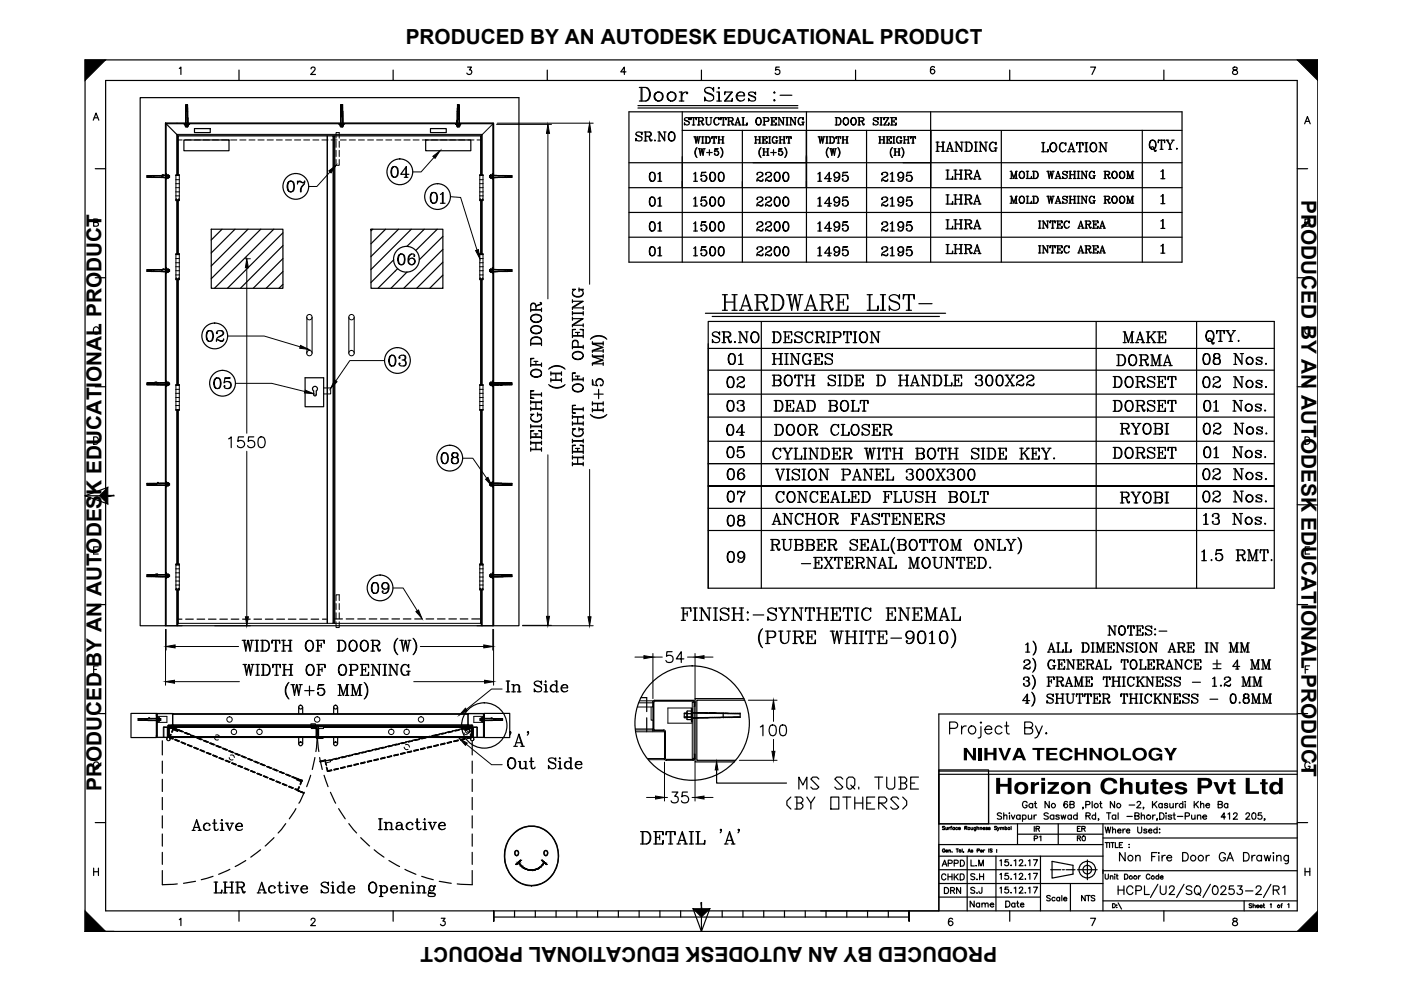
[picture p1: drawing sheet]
<svg xmlns="http://www.w3.org/2000/svg" width="297mm" height="210mm" viewBox="0 0 297 210" stroke-linecap="round" stroke-linejoin="round" font-family="sans-serif">
<defs><g id="words">
<g font-size="4.4">
<text x="86" y="9.4">PRODUCED BY AN AUTODESK EDUCATIONAL PRODUCT</text>
<text x="275.9" y="42.4" transform="rotate(90 275.9 42.4)">PRODUCED BY AN AUTODESK EDUCATIONAL PRODUCT</text>
<text x="21.5" y="167.8" transform="rotate(-90 21.5 167.8)">PRODUCED BY AN AUTODESK EDUCATIONAL PRODUCT</text>
<text x="211.4" y="200.8" transform="rotate(180 211.4 200.8)">PRODUCED BY AN AUTODESK EDUCATIONAL PRODUCT</text>
</g>
</g></defs>
<!-- layer: Dim- -->
<g fill="none" stroke="#000" stroke-width=".25">
<path d="M18 12.7h261.4v184.8h-261.4zM22.4 17.1h252.6v176h-252.6zM38 14.5l.4-.3v1.6M50.7 14.9v2.2M66 14.6v-.1a.43 .43 0 0 1 .5-.3 .43 .43 0 0 1 .3 .5l-.9 1.1h1M83.4 14.9v2.2M99.1 14.2h.8l-.4 .6a.52 .52 0 0 1 .4 .9 .52 .52 0 0 1-.9-.2M116 14.9v2.2M132.7 15.2h-1.1l.8-1v1.6M135.6 18.5h1.3a1.53 1.53 0 0 1 1 1.5 1.53 1.53 0 0 1-1 1.4h-1.3M135.9 18.5v2.9M136.1 18.5v2.9"/>
<path d="M136.9 18.5a1.65 1.65 0 0 1 0 2.9M139.5 19.5a.96 .96 0 0 0-.7 1.5 .96 .96 0 0 0 1.7 0 .96 .96 0 0 0-.7-1.5 .97 .97 0 0 0-1 .9 .97 .97 0 0 0 .7 1M139.8 19.5a1 1 0 0 1 .7 1 1 1 0 0 1-.7 .9M142.2 19.5a.96 .96 0 0 0-.6 1.5 .96 .96 0 0 0 1.6 0 .96 .96 0 0 0-.7-1.5 .97 .97 0 0 0-.9 .8 .97 .97 0 0 0 .6 1.1M142.5 19.5a1 1 0 0 1 .7 1 1 1 0 0 1-.7 .9M144 19.5h.6v1.9M144.4 19.5v1.9M145.7 19.6l-.2 .2 .2 .1 .1-.3a.79 .79 0 0 0-1.2 .7M148.7 14.9v2.2M149.4 19.2l.5 .4a1.56 1.56 0 0 1 1.4 .8v.6a1.06 1.06 0 0 1-1.1 .4 1.06 1.06 0 0 1-.8-.8v.8l.1-.4M151.2 19l.1-.5v.8a.98 .98 0 0 0-.9-.8 .98 .98 0 0 0-1 .7l.2 .4 1.7 .8M152 19.5h.5v1.9"/>
<path d="M152.4 18.5l.1 .2-.1 .1-.1-.1zM152.4 19.5v1.9M153.8 19.5l-.2 .6v-.6h1.7l-1.5 1.9M155.2 19.5l-1.6 1.9h1.7v-.5l-.1 .5M156.9 19.5a1 1 0 0 0-.7 1 1 1 0 0 0 .7 .9M157.6 19.6l.1 .7M158.7 19.9l1.5 .8v.4l-.4 .3-.8-.1-.3-.4v.5l.1-.3M160.1 19.8l.1-.3v.6l-.1-.3a.94 .94 0 0 0-1.4 0l.1 .4 1.4 .7M164 19.6l.2-.1 .1 .1-.1 .2zM165.2 14.2h-.7l-.1 .7a.54 .54 0 0 1 .8 0 .54 .54 0 0 1-.1 .8 .54 .54 0 0 1-.8-.2M181.4 14.9v2.2M198.1 14.3v-.1a.51 .51 0 0 0-.8 .2v.8a.46 .46 0 0 0 .5 .4 .46 .46 0 0 0 .4-.6 .46 .46 0 0 0-.7-.2l-.2 .4"/>
<path d="M214.1 14.9v2.2M231.2 14.2h1.1l-.8 1.6M246.8 14.9v2.2M261.5 14.3v.4l.4 .2a.45 .45 0 0 1 .5 .4 .45 .45 0 0 1-.4 .5l-.6-.2a.57 .57 0 0 1 .1-.6 .57 .57 0 0 1 .6-.2l.2-.4a.58 .58 0 0 0-.8-.1zM19.8 25.5l.6-1.5 .6 1.5M20 25h.7M20.2 35.8h2.2M61.6 38.4a1.29 1.29 0 0 0 0 2.3h.2a1 1 0 0 0 .6-1.3l-.1-.6a.65 .65 0 0 0-.6-.4 .65 .65 0 0 0-.6 .4l-.1 .6a1.06 1.06 0 0 0 .6 1.3M61.8 38.4a1.45 1.45 0 0 1 0 2.3M63.1 38.8l.3-.4 .7 .3h.2l.3-.3a1.87 1.87 0 0 1-.7 1.4l-.1 .9M63.1 38.4v.6M63.2 38.6l.4-.1 .5 .2"/>
<path d="M64.5 39a1.73 1.73 0 0 0-.8 1.7M83.6 35.3a1.29 1.29 0 0 0 0 2.3h.2a1 1 0 0 0 .6-1.3l-.1-.6-.2-.3a.61 .61 0 0 0-1 .3l-.1 .6a1.06 1.06 0 0 0 .6 1.3M83.8 35.3a1.45 1.45 0 0 1 0 2.3M85.7 37.6h.8M86.1 35.5v2.1M86.7 37h-1.7l1.1-1.7v2.3M133.4 23.7h117.2v31.9h-117.2zM133.4 39.8h117.2M133.4 34.5h117.2M134.8 28.4l1.1 .6 .2 .6a.72 .72 0 0 1-.7 .3 .72 .72 0 0 1-.6-.6v.6l.1-.3M135.3 22.4h33.9M135.3 22.9h33.9"/>
<path d="M136 28.3l.1-.3v.5a.65 .65 0 0 0-.6-.5 .65 .65 0 0 0-.7 .4l.4 .4 .9 .5M136.6 28h1.1l.2 .1 .2 .3-.2 .4-1 .1M136.6 29.9h.6M136.8 28v1.9M136.9 28v1.9M137.4 28.9l.3 .2 .3 .7 .2-.1M137.6 29l.2 .8 .3 .1 .1-.3M137.7 28l.3 .4-.3 .5M138.2 36.5a.99 .99 0 0 0-.4 1.6 .61 .61 0 0 0 .8 .3 1.19 1.19 0 0 0-.2-1.9h-.2a1.19 1.19 0 0 0 0 1.9M138.4 36.5a1.19 1.19 0 0 1 0 1.9M138.8 29.8h.1zM139.5 36.9l.5-.4v1.9"/>
<path d="M139.5 29.9h.5M139.5 28h.3l1.1 1.7M139.5 38.4h.8M139.7 28v1.9M139.8 36.6v1.8M140.7 28h.5M140.9 28v1.9l-1.1-1.7M142.3 28a.99 .99 0 0 0-.6 1 .99 .99 0 0 0 .8 .9 1.03 1.03 0 0 0 .6-1 1.03 1.03 0 0 0-.6-.9 1.03 1.03 0 0 0-.7 .9 1.03 1.03 0 0 0 .5 1M142.5 28a1.09 1.09 0 0 1 0 1.9M144 21.4h1M144.7 27.6h105.9M144.7 23.7v31.9"/>
<path d="M145.1 25.3l.9 .4a.49 .49 0 0 1-.2 .8 .49 .49 0 0 1-.7-.5v.5l.1-.2M146.1 25.2v-.3v.5a.49 .49 0 0 0-.5-.5 .49 .49 0 0 0-.4 .6l.9 .5M146.6 24.9l-.1 .5v-.5h1.1v.5l-.1-.5M146.8 26.5h.5M147 24.9v1.6M147.1 36.9l.4-.4v1.9M147.1 38.4h.8M147.1 24.9v1.6M147.1 29h.5M147.3 29l.3 1.4 .2-1.4 .3 1.4 .2-1.4M147.4 29l.2 1.1M147.4 36.6v1.8"/>
<path d="M147.7 31.4l-.3 .8 .3 1.1M147.8 31.3a1.42 1.42 0 0 0 0 2.1M147.9 24.9h.9l.3 .3-.1 .4-.8 .1M147.9 26.5h.5M147.9 29l.2 1.1M148 31.5h.5M148.1 24.9v1.6M148.2 29h.3M148.3 31.5l.2 1.4 .3-1.4 .3 1.4 .2-1.4M148.3 31.5l.2 1.1M148.5 25.7h.2l.4 .7 .1-.1M148.7 25.7l.3 .8h.1l.1-.2"/>
<path d="M148.8 24.9l.3 .3-.3 .5M148.8 29h.4M148.8 30.4h.4M148.8 36.6l.9-.1h-.9l-.2 .9a.7 .7 0 0 1 1-.2 .7 .7 0 0 1 .1 1 .7 .7 0 0 1-1 .1l-.1-.2 .1-.2v.2M148.8 31.5l.3 1.1M148.9 29v1.4M149 29v1.4M149.1 31.5h.4M149.4 37.2a.68 .68 0 0 1 .4 .6 .68 .68 0 0 1-.4 .6M149.5 29h.6a.71 .71 0 0 1 .5 .7 .71 .71 0 0 1-.5 .7h-.6M149.5 24.9h.5M149.7 29v1.4"/>
<path d="M149.7 24.9v1.1a.51 .51 0 0 0 .5 .5 .51 .51 0 0 0 .5-.5v-1.1M149.8 24.9l.1 1.4 .3 .2M149.8 32.3h1.2M150.1 29a.74 .74 0 0 1 .5 .7 .74 .74 0 0 1-.5 .7M150.4 31.8v1.1M150.5 24.9h.5M151 36.5a1.14 1.14 0 0 0 0 1.9h.2a1.09 1.09 0 0 0 0-1.9h-.2a1.27 1.27 0 0 0 0 1.9M151 29l-.1 .4v-.4h1v.4l-.1-.4M151.2 36.5a1.19 1.19 0 0 1 0 1.9M151.2 30.4h.4M151.4 29v1.4M151.6 31.6l.7-.1h-.7l-.1 .7a.5 .5 0 0 1 .7-.2 .5 .5 0 0 1 0 .8 .5 .5 0 0 1-.7-.2l.1 .1"/>
<path d="M151.8 24.9a.91 .91 0 0 0 0 1.6M152 21.4h1M152 32l.3 .4v.3l-.3 .2M152.2 29h.4M152.2 30.4h.4M152.4 25.2v.2v-.5v.3a.55 .55 0 0 0-.7-.2 .55 .55 0 0 0-.4 .5v.4a.57 .57 0 0 0 .5 .6 .57 .57 0 0 0 .6-.4M152.4 29v1.4M152.4 29.6h.8M152.8 31.3a1.42 1.42 0 0 1 0 2.1M152.8 36.5a.99 .99 0 0 0-.4 1.6 .61 .61 0 0 0 .8 .3 1.19 1.19 0 0 0-.2-1.9h-.2a1.19 1.19 0 0 0 0 1.9M152.9 24.9l-.1 .5v-.5h1.1v.5l-.1-.5M152.9 31.4l.3 .8-.3 1.1"/>
<path d="M153 36.5a1.19 1.19 0 0 1 0 1.9M153 29h.5M153 30.4h.5M153.1 26.5h.5M153.2 29v1.4M153.3 29v1.4M153.3 24.9v1.6M153.4 24.9v1.6M154.2 24.9h.9l.3 .3-.1 .4-.8 .1M154.2 26.5h.5M154.4 24.9v1.6M154.5 24.9v1.6"/>
<path d="M154.9 25.7l.2 .1 .3 .6 .1-.1M155 25.7l.2 .7 .2 .1 .1-.2M155.1 24.9l.3 .3-.3 .5M155.7 26.5h.5M155.9 26.5l.5-1.6 .5 1.6M156 26h.7M156.3 20.3h1.6a.9 .9 0 0 0-1.1-.8 .9 .9 0 0 0-.7 1.1 .98 .98 0 0 0 .7 .8 .98 .98 0 0 0 1.1-.4M156.4 25.2l.4 1.3M156.6 26.5h.5M157.3 26.5h1.1v-.5l-.1 .5M157.3 24.9h.5M157.4 27.6v28"/>
<path d="M157.4 38.5v1.3M157.5 24.9v1.6M157.6 24.9v1.6M160 29h.4M160 30.4h.4M160.2 29v1.4M160.2 29.6h.8M160.6 36.9v.2l-.1-.1a.66 .66 0 0 1 .7-.5 .66 .66 0 0 1 .6 .6l-.4 .3a.94 .94 0 0 0-.9 1M160.7 24.9a.82 .82 0 0 0-.5 .9 .82 .82 0 0 0 .7 .7 .82 .82 0 0 0 .5-.8 .82 .82 0 0 0-.7-.8 .93 .93 0 0 0 0 1.6M160.8 29h.5M160.8 30.4h.5M160.9 24.9a.93 .93 0 0 1 0 1.6"/>
<path d="M161 29v1.4M161.1 29v1.4M161.2 31.4l-.2 .8 .2 1.1M161.3 36.5l.3 .2 .1 .4-.7 .5M161.4 31.3a1.42 1.42 0 0 0 0 2.1M161.5 29h1.1v.4v-.4M161.5 30.4h1.1v-.4v.4M161.7 31.5h.4M161.7 32.9h.4M161.8 24.9h.8l.4 .3-.1 .5h-.8M161.8 38.1l-.3 .3-.8-.3-.2 .2M161.8 38l-.2 .4h-.4l-.5-.3"/>
<path d="M161.8 29v1.4M161.8 26.5h.5M161.8 29.6h.4M161.9 31.5v1.4M162 31.5v1.4M162 32.2h.7M162 24.9v1.6M162.2 29.4v.5M162.4 36.9v.2l-.1-.1a.66 .66 0 0 1 .7-.5 .66 .66 0 0 1 .6 .6l-.8 .5a.63 .63 0 0 0-.5 .8M162.6 31.5h.4M162.6 32.9h.4M162.6 24.9l.3 .3v.4l-.3 .1"/>
<path d="M162.7 31.5v1.4M162.8 31.5v1.4M162.9 29h.5M162.9 30.4h.5M163.2 36.5l.2 .2 .1 .4-.7 .5M163.2 29v1.4M163.4 24.9h1.1v.5v-.5M163.4 26.5h1.1v-.5v.5M163.4 32.3h1.2M163.6 38.1l-.3 .3-.7-.3-.3 .2M163.6 38l-.2 .4h-.4l-.4-.3M163.6 24.9v1.6"/>
<path d="M163.7 24.9v1.6M163.7 25.7h.4M164 31.8v1.1M164.1 25.4v.6M164.2 21.1l.1 .2-.1 .1-.2-.1zM164.2 29a.74 .74 0 0 0-.4 .7 .74 .74 0 0 0 .4 .7M164.5 29.8h.4M164.6 29.2l.1 .2v-.4l-.1 .2-.1-.2a.65 .65 0 0 0-.8 .7 .65 .65 0 0 0 .8 .6l.1-.1M164.6 29.8v.6M164.7 36.5a1.09 1.09 0 0 0 0 1.9h.2a1.09 1.09 0 0 0 0-1.9 1.02 1.02 0 0 0-.5 1.8l.3 .1M164.7 29.8v.6M164.9 36.5a1.27 1.27 0 0 1 0 1.9"/>
<path d="M164.9 26.5h.5M164.9 24.9h.3l.9 1.4M165.1 24.9v1.6M165.2 31.6l.6-.1h-.6l-.1 .7a.5 .5 0 0 1 .7-.2 .5 .5 0 0 1 0 .8 .5 .5 0 0 1-.7-.2h.1l-.1 .1M165.2 29h.5M165.2 30.4h.5M165.4 20.2h2.5M165.4 29v1.4M165.4 29.6h.8M165.6 32l.3 .4-.3 .5M165.9 24.9h.4M166 29h.5"/>
<path d="M166 30.4h.5M166.1 24.9v1.6l-.9-1.4M166.2 29v1.4M166.3 29v1.4M166.4 31.3a1.42 1.42 0 0 1 0 2.1M166.5 31.4l.3 .8-.3 1.1M166.5 36.5a1.09 1.09 0 0 0 0 1.9h.2a1.09 1.09 0 0 0 0-1.9h-.2a1.27 1.27 0 0 0 0 1.9M166.6 26.5h.5M166.6 24.9h.5M166.7 36.5a1.19 1.19 0 0 1 0 1.9M166.8 29v.4v-.4h.9v.4v-.4M166.8 24.9v1.6"/>
<path d="M166.9 24.9v1.6M167 30.4h.5M167.2 29v1.4M167.3 29v1.4M167.4 26.5h.5M167.4 24.9h.3l.9 1.4M167.6 24.9v1.6M168.4 24.9h.4M168.6 24.9v1.6l-.9-1.4M169.7 24.9a.91 .91 0 0 0 0 1.6M170 25.9h.5M170.2 25.2l.1 .2v-.5l-.1 .3a.55 .55 0 0 0-.6-.2 .55 .55 0 0 0-.4 .5v.4l.3 .5 .3 .1 .4-.2"/>
<path d="M170.2 25.9v.6M170.3 25.9v.6M171 32.9v6.9v-1.3M171 23.7v31.9M173.4 36.9l.5-.4v1.9M173.4 38.4h.8M173.4 29h.5M173.7 29l.2 1.4 .3-1.4 .2 1.4 .3-1.4M173.7 29l.2 1.1M173.7 36.6v1.8M174.2 29l.2 1.1M174.5 29h.4"/>
<path d="M175.1 29h.5M175.1 30.4h.5M175.3 29v1.4M175.5 38.4h.6M175.5 31.4l-.2 .8 .2 1.1M175.6 31.3a1.42 1.42 0 0 0 0 2.1M175.8 36.7v1.7M175.8 29h.6a.71 .71 0 0 1 .5 .7 .71 .71 0 0 1-.5 .7h-.6M175.9 31.5h.5M176 29v1.4M176.1 29v1.4M176.1 31.5l.3 1.4 .2-1.4 .3 1.4 .3-1.4"/>
<path d="M176.1 31.5l.3 1.1M176.3 37.9h-1.5l1.1-1.4v1.9M176.4 29a.74 .74 0 0 1 .5 .7 .74 .74 0 0 1-.5 .7M176.7 31.5l.2 1.1M177 31.5h.3M177.1 24.9h.7a.84 .84 0 0 1 .5 .8 .84 .84 0 0 1-.5 .8h-.7M177.3 24.9v1.6M177.3 29l-.1 .4v-.4h1v.4v-.4M177.3 36.5l-.2 .1a.62 .62 0 0 0-.2 .6 .62 .62 0 0 0 .4 .5M177.4 24.9v1.6M177.5 36.5a1.13 1.13 0 0 1-.1 1.9M177.5 30.4h.5"/>
<path d="M177.6 31.3a1.42 1.42 0 0 1 0 2.1M177.7 29v1.4M177.8 31.4l.2 .8-.2 1.1M177.8 24.9a.91 .91 0 0 1 0 1.6M177.8 29v1.4M178 37.2a.61 .61 0 0 1-.8 .5 .61 .61 0 0 1-.4-.9 .61 .61 0 0 1 1-.2 1.03 1.03 0 0 1 .3 1.2 1.03 1.03 0 0 1-1 .6l-.2-.3 .1-.1v.1M178.5 29h.4M178.5 30.4h.4M178.7 29v1.4M178.8 36.6l.9-.1h-.9l-.2 .9a.68 .68 0 0 1 1-.2 .68 .68 0 0 1 0 1.1 .68 .68 0 0 1-1-.2l.1-.2v.2M178.8 29v1.4M178.8 29.6h.7"/>
<path d="M179.3 24.9a.82 .82 0 0 0-.5 .9 .82 .82 0 0 0 .6 .7 .82 .82 0 0 0 .5-.8 .82 .82 0 0 0-.6-.8 .89 .89 0 0 0 0 1.6M179.3 37.2a.66 .66 0 0 1 .5 .6 .66 .66 0 0 1-.5 .6M179.4 29h.4M179.4 30.4h.4M179.4 24.9a.89 .89 0 0 1 0 1.6M179.5 29v1.4M179.6 29v1.4M180.9 24.9a.82 .82 0 0 0-.5 .9 .82 .82 0 0 0 .6 .7 .81 .81 0 0 0 .6-.8 .81 .81 0 0 0-.7-.8 .93 .93 0 0 0 0 1.6M181 24.9a.89 .89 0 0 1 0 1.6M181.9 24.9h.9l.4 .3-.2 .4-.8 .1M181.9 26.5h.5M182.1 24.9v1.6"/>
<path d="M182.2 24.9v1.6M182.6 25.7l.4 .6h.2M182.7 25.7l.3 .8h.2v-.2M182.8 24.9l.3 .3-.3 .5M183.7 27.6v28M185.2 25.3l.8 .4a.49 .49 0 0 1-.2 .8 .49 .49 0 0 1-.6-.5v.5v-.2M186.1 25.2l.1-.3v.5a.49 .49 0 0 0-.6-.5 .49 .49 0 0 0-.4 .6l1 .5M186.3 29h.5M186.3 30.4h.5M186.5 29v1.4M186.6 29.6h.8M186.6 29v1.4"/>
<path d="M186.6 26.5h.5M186.6 24.9h.5M186.8 24.9v1.6M186.9 24.9v1.6M187 36.9l.2 .1-.2 .1-.1-.1a.66 .66 0 0 1 .7-.5 .66 .66 0 0 1 .6 .6l-.8 .5a.63 .63 0 0 0-.5 .8M187.2 29h.4M187.2 30.4h.4M187.4 29v1.4M187.5 29v1.4M187.5 24.9l-.1 .5v-.5h1.1l-1 1.6M187.8 36.5l.2 .2 .1 .4-.7 .5M187.9 29h1v.4v-.4"/>
<path d="M187.9 30.4h1v-.4v.4M188.1 29v1.4M188.2 29.6h.4M188.2 29v1.4M188.2 38.1l-.2 .3-.8-.3-.3 .2M188.2 38l-.2 .4h-.3l-.5-.3M188.4 24.9l-1 1.6h1.1v-.5l-.1 .5M188.6 29.4v.5M188.8 36.9l.4-.4v1.9M188.8 38.4h.8M188.8 24.9h1.2v.5l-.1-.5M188.8 26.5h1.2v-.5l-.1 .5"/>
<path d="M189.1 31.4l-.3 .8 .3 1.1M189.1 24.9v1.6M189.1 25.7h.5M189.1 36.6v1.8M189.2 31.3a1.42 1.42 0 0 0 0 2.1M189.3 29h.4M189.3 30.4h.4M189.5 29v1.4M189.5 31.5h.5M189.5 32.9h.5M189.6 25.4v.6M189.7 31.5v1.4"/>
<path d="M189.8 32.2h.8M189.8 31.5v1.4M190.4 31.5h.4M190.4 32.9h.4M190.5 29a.74 .74 0 0 0-.4 .7 .74 .74 0 0 0 .4 .7M190.6 31.5v1.4M190.7 31.5v1.4M190.8 29.8h.5M190.9 36.5l-.2 .1a.6 .6 0 0 0-.3 .6 .6 .6 0 0 0 .5 .5M191 29.2l.1 .2v-.4l-.1 .2-.2-.2a.65 .65 0 0 0-.7 .7 .65 .65 0 0 0 .7 .6l.2-.1M191 29.8v.6M191.1 36.5a1.13 1.13 0 0 1-.1 1.9"/>
<path d="M191.2 31.3a1.42 1.42 0 0 1 0 2.1M191.3 31.4l.3 .8-.3 1.1M191.5 37.2a.62 .62 0 0 1-.8 .4 .62 .62 0 0 1-.3-.9 .62 .62 0 0 1 .9-.1 1.05 1.05 0 0 1 .3 1.1 1.05 1.05 0 0 1-.9 .7h-.2v-.4l.1 .1h-.1M191.5 29h.5M191.5 30.4h.5M191.7 29v1.4M191.8 29.6h.8M191.8 29v1.4M192.4 36.6l.9-.1h-.9l-.2 .9a.71 .71 0 0 1 1-.2 .71 .71 0 0 1 .1 1.1 .71 .71 0 0 1-1.1 0v-.4l.2 .1-.2 .1M192.4 29h.4M192.4 30.4h.4M192.6 29v1.4"/>
<path d="M192.9 37.2a.68 .68 0 0 1 .4 .6 .68 .68 0 0 1-.4 .6M193.2 29l-.1 .4v-.4h1v.4l-.1-.4M193.3 30.4h.5M193.5 29v1.4M193.6 29v1.4M197.3 34.5v-6.9v12.2M197.3 23.7v31.9M198.5 30.1h.6M198.5 32.1h.6M198.7 30.1v2M198.8 30.1v2M198.8 31.1h1.1"/>
<path d="M199.6 30.1h.7M199.6 32.1h.7M199.9 30.1v2M200 30.1v2M200.5 32.1h.6M200.6 38h1.4v-.6l-.1 .6M200.6 36.1h.6M200.7 32.1l.7-2 .6 2M200.9 36.1v1.9M200.9 31.5h.8M201 36.1v1.9M201.4 30.4l.5 1.7"/>
<path d="M201.6 32.1h.6M202.2 36.1h.7M202.2 38h.7M202.5 30.1h.3l1.1 1.8M202.5 32.1h.5M202.5 36.1v1.9M202.6 36.1v1.9M202.6 37h1.1M202.7 30.1v2M203.4 36.1h.6M203.4 38h.6M203.7 30.1h.5"/>
<path d="M203.7 36.1v1.9M203.8 36.1v1.9M203.9 30.1v2l-1.1-1.7M204.4 36.1h1.1l.4 .1a.41 .41 0 0 1-.1 .7l-1 .1M204.4 38h.7M204.6 30.1h.9a1.05 1.05 0 0 1 .6 1 1.05 1.05 0 0 1-.6 1h-.9M204.7 36.1v1.9M204.8 36.1v1.9M204.9 30.1v2M205.2 37l.3 .2 .3 .6h.3M205.4 37.1l.4 .9h.2l.1-.3M205.5 30.1a1.12 1.12 0 0 1 0 2"/>
<path d="M205.5 36.1l.4 .3-.4 .6M206.3 38h.6M206.5 38l.7-1.9 .6 1.9M206.6 30.1h.6M206.6 32.1h.6M206.7 37.4h.8M206.8 30.1v2M206.9 30.1v2M207.2 36.3l.5 1.7M207.4 38h.6M207.6 30.1h.3l1.1 1.8M207.6 32.1h.5"/>
<path d="M207.9 30.1v2M208.8 30.1h.5M209 30.1v2l-1.1-1.7M210.4 30.1a1.12 1.12 0 0 0 0 2M210.8 31.4h.6M211.1 30.4l.1 .3v-.6l-.1 .3a.72 .72 0 0 0-.9-.2 .72 .72 0 0 0-.4 .7 .87 .87 0 0 0 .2 .9 .87 .87 0 0 0 .9 .2l.2-.2M211.1 31.4v.7M211.2 31.4v.7M212.3 27.7v27.9M214.2 36.3h.3l.4 1.3M214.2 37.8h.4M214.4 37.8v-1.5l.5 1.5 .5-1.5v1.5"/>
<path d="M215.2 37.8h.5M215.4 36.3h.3M215.5 36.3v1.5M216.6 36.3a.72 .72 0 0 0-.6 1 .72 .72 0 0 0 1.1 .3 .72 .72 0 0 0 .1-.8 .72 .72 0 0 0-.7-.4 .89 .89 0 0 0 .1 1.4M216.7 36.3a.85 .85 0 0 1 .5 .8 .85 .85 0 0 1-.5 .7M217.6 37.8h1.1v-.4l-.1 .4M217.6 36.3h.5M217.8 36.3v1.5M217.9 36.3v1.5M218.9 36.3h.7a.82 .82 0 0 1 .6 .8 .82 .82 0 0 1-.6 .7h-.7M219.1 36.3v1.5M219.2 36.3v1.5"/>
<path d="M219.6 36.3a.88 .88 0 0 1 0 1.5M220.9 32.2h1.3v-.5l-.1 .5M220.9 30.3h.6M221.1 30.3v1.9M221.2 30.3v1.9M222 36.3h.5M222.2 36.3l.3 1.5 .3-1.5 .2 1.5 .3-1.5M222.3 36.3l.2 1.2M222.8 36.3l.2 1.2M223.1 36.3h.4M223.2 30.3a.99 .99 0 0 0-.6 1 .99 .99 0 0 0 .8 .9 .99 .99 0 0 0 .7-1.1 .99 .99 0 0 0-.9-.8 1.09 1.09 0 0 0 0 1.9M223.4 30.3a1.14 1.14 0 0 1 0 1.9"/>
<path d="M223.7 37.8h.4M223.8 37.8l.5-1.5 .5 1.5M224 37.4h.6M224.3 36.5l.5 1.3M224.5 37.8h.5M225.3 30.3a1.08 1.08 0 0 0 0 1.9M225.3 36.7l.8 .4a.48 .48 0 0 1-.2 .8 .48 .48 0 0 1-.6-.5v.4v-.2M225.9 30.6l.1 .2v-.5l-.1 .3a.7 .7 0 0 0-.8-.3 .7 .7 0 0 0-.5 .7v.5a.71 .71 0 0 0 .6 .7 .71 .71 0 0 0 .8-.4M226.2 36.5l.1-.2v.4a.47 .47 0 0 0-.5-.4 .47 .47 0 0 0-.5 .5l1 .5M226.4 32.2h.5M226.5 32.2l.7-1.9 .6 1.9M226.7 36.3h.5"/>
<path d="M226.7 37.8h.5M226.7 31.7h.8M226.9 36.3v1.5M226.9 37h.9M227.2 30.6l.5 1.6M227.4 32.2h.6M227.6 36.3h.5M227.6 37.8h.5M227.8 36.3v1.5M227.9 36.3v1.5M228.3 30.3v.5v-.5h1.3v.5l-.1-.5M228.4 36.3h.5"/>
<path d="M228.4 37.8h.5M228.6 36.3v1.5M228.6 32.2h.7M228.7 36.3v1.5M228.9 30.3v1.9M229 30.3v1.9M229.2 36.3h.3l.8 1.4M229.2 37.8h.4M229.4 36.3v1.5M230 30.3h.6M230 32.2h.6M230.1 36.3h.5"/>
<path d="M230.3 30.3v1.9M230.3 36.3v1.5l-.8-1.3M230.4 30.3v1.9M231.4 36.3a.88 .88 0 0 0 0 1.5M231.7 30.3a.99 .99 0 0 0-.6 1 .99 .99 0 0 0 .8 .9 1.03 1.03 0 0 0 .6-1 1.03 1.03 0 0 0-.6-.9 1.03 1.03 0 0 0-.7 .9 1.03 1.03 0 0 0 .5 1M231.7 37.3h.5M231.9 30.3a1.09 1.09 0 0 1 0 1.9M231.9 36.5l.1 .2v-.4l-.1 .2a.72 .72 0 0 0-1 .2 .72 .72 0 0 0 .3 1.1h.4l.3-.2M231.9 37.3v.5M232 37.3v.5M233 30.3h.4l1.1 1.7M233 32.2h.6"/>
<path d="M233.3 30.3v1.9M234.1 36.3h.8l.4 .3-.2 .4h-.7M234.1 37.8h.5M234.2 30.3h.5M234.3 36.3v1.5M234.4 36.3v1.5M234.5 30.3v1.9l-1.1-1.8M234.7 37l.4 .7h.3M234.9 37.1l.2 .7h.2l.1-.2M234.9 36.3l.3 .3-.1 .4h-.2M236.2 36.3a.72 .72 0 0 0-.5 1 .72 .72 0 0 0 1 .3 .68 .68 0 0 0 .2-.9 .68 .68 0 0 0-1-.2l-.1 .7 .1 .4 .3 .2M236.4 36.3a.89 .89 0 0 1 0 1.5"/>
<path d="M237.8 36.3a.72 .72 0 0 0-.5 1 .72 .72 0 0 0 1 .3 .73 .73 0 0 0 .2-.8 .73 .73 0 0 0-.8-.4 .93 .93 0 0 0 .1 1.4M238 36.3a.85 .85 0 0 1 .4 .8 .85 .85 0 0 1-.4 .7M238.8 36.3h.3l.5 1.3M238.8 37.8h.5M239.1 37.8v-1.5l.5 1.5 .5-1.5v1.5M239.9 37.8h.5M240.1 36.3h.3M240.2 36.3v1.5M242.2 27.6v28M244 31.5l.1-.3 .3-.1 .2 .3 .3 .7h.1l.1-.3M244.3 29.7a1.02 1.02 0 0 0-.6 1.1 1.02 1.02 0 0 0 .8 .9 1.06 1.06 0 0 0 .6-1 1.06 1.06 0 0 0-.6-1 1.06 1.06 0 0 0-.8 .9 1.06 1.06 0 0 0 .6 1.1M244.5 29.7a1.13 1.13 0 0 1 0 2"/>
<path d="M244.6 31.4l.3 .5h.2M245.7 29.7l-.1 .6v-.6h1.3v.6l-.1-.6M246 31.7h.6M246.1 36.4l.5-.4v1.9M246.1 37.9h.9M246.2 29.7v2M246.3 29.7v2M246.5 36.1v1.8M247.2 29.7h.6M247.4 29.7l.6 1v1M247.5 29.7l.6 1v1M247.8 31.7h.6"/>
<path d="M248.4 29.7h.6M248.8 29.7l-.7 1M249.4 31.5h.2l-.1 .2zM275 35.8h2.2M276.6 26.2l.6-1.5 .6 1.5M276.9 25.7h.7M19.9 47.2l.9-.2v-.4l-.9-.2v1.6l.9-.2 .1-.3-.4-.3M20.2 58.9h2.2M85 53.8a1.29 1.29 0 0 0 0 2.3h.2a1 1 0 0 0 .7-1.3l-.1-.5a.66 .66 0 0 0-1.1-.2 1.62 1.62 0 0 0 .3 2M85.2 53.8a1.45 1.45 0 0 1 0 2.3M87.3 53.8a1.36 1.36 0 0 0-.1 2.3M87.4 54.7a.72 .72 0 0 1 .5 .7 .72 .72 0 0 1-.5 .7"/>
<path d="M87.8 54.2l-.1 .1 .1 .1v-.4a.87 .87 0 0 0-.9 0 .87 .87 0 0 0-.4 .8v.7a.73 .73 0 0 0 .8 .7 .73 .73 0 0 0 .7-.9 .73 .73 0 0 0-1-.5l-.4 .6M91.9 40.8a.98 .98 0 0 0-.7 1.3l.1 .5a.69 .69 0 0 0 .7 .5 .69 .69 0 0 0 .6-.5 1.78 1.78 0 0 0-.2-1.7 .64 .64 0 0 0-1 .3 1.42 1.42 0 0 0 .5 1.9M92.1 40.8a1.45 1.45 0 0 1 0 2.3M93.4 41.2l.5-.4v2.3M93.4 43.1h1M93.8 40.9v2.2M133.4 45h117.2M133.4 50.3h117.2M138.2 41.8a1.06 1.06 0 0 0-.4 1.5 .61 .61 0 0 0 .5 .4 .61 .61 0 0 0 .6-.4 .99 .99 0 0 0-.7-1.5 1.19 1.19 0 0 0 0 1.9M138.2 47a1.06 1.06 0 0 0-.4 1.6 .61 .61 0 0 0 .8 .3 1.24 1.24 0 0 0-.2-1.9h-.2a1.24 1.24 0 0 0 0 2M138.2 52.3a.99 .99 0 0 0-.4 1.5 .61 .61 0 0 0 .8 .3 1.19 1.19 0 0 0-.2-1.8h-.2a1.19 1.19 0 0 0 0 1.9M138.4 41.8a1.19 1.19 0 0 1 0 1.9"/>
<path d="M138.4 47a1.24 1.24 0 0 1 0 2M138.4 52.3a1.19 1.19 0 0 1 0 1.9M139.5 42.2l.5-.4v1.9M139.5 47.4l.5-.4v2M139.5 52.7l.5-.4v1.9M139.5 43.7h.8M139.5 49h.8M139.5 54.2h.8M139.8 41.9v1.8M139.8 47.1v1.9M139.8 52.4v1.8M147.1 42.2l.4-.4v1.9"/>
<path d="M147.1 47.4l.4-.4v2M147.1 52.7l.4-.4v1.9M147.1 43.7h.8M147.1 49h.8M147.1 54.2h.8M147.4 41.9v1.8M147.4 47.1v1.9M147.4 52.4v1.8M148.8 41.9l.9-.1h-.9l-.2 .9a.7 .7 0 0 1 1.1-.2 .7 .7 0 0 1 0 1.1 .7 .7 0 0 1-1.1-.3l.1-.2v.2M148.8 47.1l.9-.1h-.9l-.2 1a.7 .7 0 0 1 1.1-.3 .7 .7 0 0 1 0 1.1 .7 .7 0 0 1-1.1-.2l.1-.2v.2M148.8 52.4l.9-.1h-.9l-.2 .9a.7 .7 0 0 1 1-.2 .7 .7 0 0 1 .1 1 .7 .7 0 0 1-1 .1l-.1-.3 .1-.1v.1M149.4 42.4l.1 .1a.7 .7 0 0 1-.1 1.2"/>
<path d="M149.4 47.7l.1 .1a.7 .7 0 0 1-.1 1.2M149.4 53a.68 .68 0 0 1 .4 .6 .68 .68 0 0 1-.4 .6M151 41.8a1.14 1.14 0 0 0 0 1.9h.2a1.09 1.09 0 0 0 0-1.9h-.2a1.27 1.27 0 0 0 0 1.9M151 47a1.09 1.09 0 0 0-.5 1.6 .59 .59 0 0 0 .9 .3 1.24 1.24 0 0 0-.2-1.9h-.2a1.32 1.32 0 0 0 0 2M151 52.3a1.14 1.14 0 0 0 0 1.9h.2a1.09 1.09 0 0 0 0-1.9h-.2a1.27 1.27 0 0 0 0 1.9M151.2 41.8a1.19 1.19 0 0 1 0 1.9M151.2 47a1.24 1.24 0 0 1 0 2M151.2 52.3a1.19 1.19 0 0 1 0 1.9M152.8 41.8a1.06 1.06 0 0 0-.4 1.5 .61 .61 0 0 0 .5 .4 .61 .61 0 0 0 .6-.4 .99 .99 0 0 0-.7-1.5 1.19 1.19 0 0 0 0 1.9M152.8 47a1.06 1.06 0 0 0-.4 1.6 .61 .61 0 0 0 .8 .3 1.24 1.24 0 0 0-.2-1.9h-.2a1.24 1.24 0 0 0 0 2M152.8 52.3a.99 .99 0 0 0-.4 1.5 .61 .61 0 0 0 .8 .3 1.19 1.19 0 0 0-.2-1.8h-.2a1.19 1.19 0 0 0 0 1.9M153 41.8a1.19 1.19 0 0 1 0 1.9"/>
<path d="M153 47a1.24 1.24 0 0 1 0 2M153 52.3a1.19 1.19 0 0 1 0 1.9M160.6 42.2h.1h-.2a.61 .61 0 0 1 .7-.4 .61 .61 0 0 1 .5 .7l-.3 .2a.88 .88 0 0 0-.9 1M160.6 47.4l.1 .1h-.2a.61 .61 0 0 1 .7-.5 .61 .61 0 0 1 .5 .8l-.3 .2a.89 .89 0 0 0-.9 1M160.6 52.7v.2l-.1-.2a.66 .66 0 0 1 .7-.4 .66 .66 0 0 1 .6 .6l-.4 .3a.94 .94 0 0 0-.9 1M161.3 41.8l.4 .4a.72 .72 0 0 1-.7 .7M161.3 47l.4 .4a.67 .67 0 0 1-.7 .7M161.3 52.3l.3 .2 .1 .4-.7 .5M161.8 43.4l-.3 .2-1-.1M161.8 43.3l-.2 .4h-.4l-.5-.3M161.8 48.7l-.1 .1a1 1 0 0 1-1.1-.1l-.1 .1M161.8 48.5l-.2 .5h-.4l-.5-.3"/>
<path d="M161.8 54l-.3 .1h-1M161.8 53.8l-.2 .4h-.4l-.5-.2M162.4 42.2h.1h-.2a.65 .65 0 0 1 .7-.4 .65 .65 0 0 1 .6 .5l-.4 .4a.94 .94 0 0 0-.9 1M162.4 47.4l.1 .1h-.2a.65 .65 0 0 1 .7-.5 .65 .65 0 0 1 .6 .6l-.4 .4a.94 .94 0 0 0-.9 1M162.4 52.7v.2l-.1-.2a.66 .66 0 0 1 .7-.4 .66 .66 0 0 1 .6 .6l-.4 .3a1.02 1.02 0 0 0-.9 1M163.2 41.8l.2 .2 .1 .3-.7 .6M163.2 47l.3 .6-.1 .2-.6 .3M163.2 52.3l.2 .2 .1 .4-.7 .5M163.6 43.4l-.3 .2-.7-.2-.3 .1M163.6 43.3l-.2 .4h-.4l-.4-.3M163.6 48.7l-.3 .2-.7-.2-.3 .1M163.6 48.5l-.2 .5h-.4l-.4-.3"/>
<path d="M163.6 54l-.3 .1-.7-.1-.3 .1M163.6 53.8l-.2 .4h-.4l-.4-.2M164.7 41.8a1.09 1.09 0 0 0 0 1.9h.2a1.09 1.09 0 0 0 0-1.9 1.05 1.05 0 0 0-.4 1.8l.2 .1M164.7 47a1.13 1.13 0 0 0 0 2h.2a1.13 1.13 0 0 0 0-2 1.08 1.08 0 0 0-.4 1.9l.2 .1M164.7 52.3a1.09 1.09 0 0 0 0 1.9h.2a1.09 1.09 0 0 0 0-1.9 1.02 1.02 0 0 0-.5 1.8l.3 .1M164.9 41.8a1.27 1.27 0 0 1 0 1.9M164.9 47a1.32 1.32 0 0 1 0 2M164.9 52.3a1.27 1.27 0 0 1 0 1.9M166.5 41.8a1.09 1.09 0 0 0 0 1.9h.2a1.09 1.09 0 0 0 0-1.9h-.2a1.27 1.27 0 0 0 0 1.9M166.5 47a1.13 1.13 0 0 0 0 2h.2a1.13 1.13 0 0 0 0-2h-.2a1.32 1.32 0 0 0 0 2M166.5 52.3a1.09 1.09 0 0 0 0 1.9h.2a1.09 1.09 0 0 0 0-1.9h-.2a1.27 1.27 0 0 0 0 1.9M166.7 41.8a1.19 1.19 0 0 1 0 1.9"/>
<path d="M166.7 47a1.24 1.24 0 0 1 0 2M166.7 52.3a1.19 1.19 0 0 1 0 1.9M173.4 42.2l.5-.4v1.9M173.4 47.4l.5-.4v2M173.4 52.7l.5-.4v1.9M173.4 43.7h.8M173.4 49h.8M173.4 54.2h.8M173.7 41.9v1.8M173.7 47.1v1.9M173.7 52.4v1.8M175.5 43.7h.6"/>
<path d="M175.5 49h.6M175.5 54.2h.6M175.8 42v1.7M175.8 47.2v1.8M175.8 52.5v1.7M176.3 43.1h-1.5l1.1-1.3v1.9M176.3 48.4h-1.5l1.1-1.4v2M176.3 53.7h-1.5l1.1-1.4v1.9M177.3 41.8l-.2 .1a.62 .62 0 0 0-.2 .6 .62 .62 0 0 0 .4 .5M177.3 47l-.2 .1a.62 .62 0 0 0-.2 .6 .62 .62 0 0 0 .4 .5M177.3 52.3l-.2 .1a.62 .62 0 0 0-.2 .6 .62 .62 0 0 0 .4 .5M177.5 41.8a1.13 1.13 0 0 1-.1 1.9"/>
<path d="M177.5 47a1.18 1.18 0 0 1-.1 2M177.5 52.3a1.13 1.13 0 0 1-.1 1.9M178 42.4a.62 .62 0 0 1-.8 .5 .62 .62 0 0 1-.4-.9 .62 .62 0 0 1 1-.1 1.01 1.01 0 0 1 .3 1.1 1.01 1.01 0 0 1-1 .7l-.2-.3 .1-.1v.1M178 47.7a.62 .62 0 0 1-.8 .5 .62 .62 0 0 1-.4-.9 .62 .62 0 0 1 1-.2 1 1 0 0 1 .3 1.2 1 1 0 0 1-1.1 .6v-.4v.2M178 53a.61 .61 0 0 1-.8 .4 .61 .61 0 0 1-.4-.8 .61 .61 0 0 1 1-.2 1.03 1.03 0 0 1 .3 1.1 1.03 1.03 0 0 1-1 .7l-.2-.2 .1-.2v.2M178.8 41.9l.9-.1h-.9l-.2 .9a.67 .67 0 0 1 1-.2 .67 .67 0 0 1 0 1 .67 .67 0 0 1-1-.2l.1-.2v.2M178.8 47.1l.9-.1h-.9l-.2 1a.68 .68 0 0 1 1-.2 .68 .68 0 0 1 0 1 .68 .68 0 0 1-1-.2l.1-.2v.2M178.8 52.4l.9-.1h-.9l-.2 .9a.68 .68 0 0 1 1-.2 .68 .68 0 0 1 0 1.1 .68 .68 0 0 1-1-.3l.1-.1v.1M179.3 42.4a.66 .66 0 0 1 .5 .7 .66 .66 0 0 1-.5 .6M179.3 47.7a.69 .69 0 0 1 .5 .6 .69 .69 0 0 1-.5 .7M179.3 53a.66 .66 0 0 1 .5 .6 .66 .66 0 0 1-.5 .6M187 42.2h.2h-.3a.65 .65 0 0 1 .7-.4 .65 .65 0 0 1 .6 .5l-.3 .4a.94 .94 0 0 0-1 1"/>
<path d="M187 47.4l.2 .1h-.3a.65 .65 0 0 1 .7-.5 .65 .65 0 0 1 .6 .6l-.3 .4a.94 .94 0 0 0-1 1M187 52.7h.2l-.2 .2-.1-.2a.66 .66 0 0 1 .7-.4 .66 .66 0 0 1 .6 .6l-.3 .3a1.02 1.02 0 0 0-1 1M187.8 41.8l.2 .2 .1 .3-.7 .6M187.8 47l.3 .6-.1 .2-.6 .3M187.8 52.3l.2 .2 .1 .4-.7 .5M188.2 43.4l-.2 .2-.8-.2-.3 .1M188.2 43.3l-.2 .4-.8-.3M188.2 48.7l-.2 .2-.8-.2-.3 .1M188.2 48.5l-.2 .5h-.3l-.5-.3M188.2 54l-.2 .1-.8-.1-.3 .1M188.2 53.8l-.2 .4-.8-.2M188.8 42.2l.4-.4v1.9"/>
<path d="M188.8 47.4l.4-.4v2M188.8 52.7l.4-.4v1.9M188.8 43.7h.8M188.8 49h.8M188.8 54.2h.8M189.1 41.9v1.8M189.1 47.1v1.9M189.1 52.4v1.8M190.9 41.8l-.2 .1a.6 .6 0 0 0-.3 .6 .6 .6 0 0 0 .5 .5M190.9 47l-.2 .1a.6 .6 0 0 0-.3 .6 .6 .6 0 0 0 .5 .5M190.9 52.3l-.2 .1a.6 .6 0 0 0-.3 .6 .6 .6 0 0 0 .5 .5M191.1 41.8a1.13 1.13 0 0 1-.1 1.9"/>
<path d="M191.1 47a1.18 1.18 0 0 1-.1 2M191.1 52.3a1.13 1.13 0 0 1-.1 1.9M191.5 42.4a.6 .6 0 0 1-.7 .6 .6 .6 0 0 1-.5-.7 .6 .6 0 0 1 .8-.5l.2 .1a1.03 1.03 0 0 1 .4 1.1 1.03 1.03 0 0 1-1 .7l-.2-.1v-.3h.1l-.1 .1M191.5 47.7a.6 .6 0 0 1-.7 .5 .6 .6 0 0 1-.5-.7 .6 .6 0 0 1 .8-.5l.2 .1a1.07 1.07 0 0 1 .3 1.2 1.07 1.07 0 0 1-.9 .7l-.2-.1v-.4l.1 .1-.1 .1M191.5 53a.62 .62 0 0 1-.8 .4 .62 .62 0 0 1-.3-.9 .62 .62 0 0 1 .9-.1 1.05 1.05 0 0 1 .3 1.1 1.05 1.05 0 0 1-.9 .7l-.3-.2 .1-.2h.1l-.1 .2M192.4 41.9l.9-.1h-.9l-.2 .9a.7 .7 0 0 1 1-.2 .7 .7 0 0 1 0 1.1 .7 .7 0 0 1-1-.3v-.2l.2 .2h-.2M192.4 47.1l.9-.1h-.9l-.2 1a.7 .7 0 0 1 1-.3 .7 .7 0 0 1 0 1.1 .7 .7 0 0 1-1-.2v-.2l.2 .1-.2 .1M192.4 52.4l.9-.1h-.9l-.2 .9a.71 .71 0 0 1 1-.2 .71 .71 0 0 1 .1 1.1 .71 .71 0 0 1-1.1 0v-.4l.2 .1h-.2M192.9 42.4l.2 .1a.7 .7 0 0 1-.2 1.2M192.9 47.7l.2 .1a.7 .7 0 0 1-.2 1.2M192.9 53a.68 .68 0 0 1 .4 .6 .68 .68 0 0 1-.4 .6M200.6 43.3h1.4v-.6l-.1 .6"/>
<path d="M200.6 48.5h1.4v-.5l-.1 .5M200.6 53.8h1.4v-.6l-.1 .6M200.6 41.3h.6M200.6 46.6h.6M200.6 51.9h.6M200.9 41.3v2M200.9 46.6v1.9M200.9 51.9v1.9M201 41.3v2M201 46.6v1.9M201 51.9v1.9M202.2 41.3h.7"/>
<path d="M202.2 43.3h.7M202.2 46.6h.7M202.2 48.5h.7M202.2 51.9h.7M202.2 53.8h.7M202.5 41.3v2M202.5 46.6v1.9M202.5 51.9v1.9M202.6 41.3v2M202.6 46.6v1.9M202.6 51.9v1.9M202.6 42.2h1.1"/>
<path d="M202.6 47.5h1.1M202.6 52.8h1.1M203.4 41.3h.6M203.4 43.3h.6M203.4 46.6h.6M203.4 48.5h.6M203.4 51.9h.6M203.4 53.8h.6M203.7 41.3v2M203.7 46.6v1.9M203.7 51.9v1.9M203.8 41.3v2"/>
<path d="M203.8 46.6v1.9M203.8 51.9v1.9M204.4 41.3h1.1l.5 .4-.2 .5h-1M204.4 46.6l1.4 .1a.4 .4 0 0 1 .2 .4 .4 .4 0 0 1-.2 .3l-1 .1M204.4 51.9h1.1l.4 .1a.41 .41 0 0 1-.1 .7l-1 .1M204.4 43.3h.7M204.4 48.5h.7M204.4 53.8h.7M204.7 41.3v2M204.7 46.6v1.9M204.7 51.9v1.9M204.8 41.3v2"/>
<path d="M204.8 46.6v1.9M204.8 51.9v1.9M205.2 42.2l.3 .2 .3 .7h.3M205.2 47.5l.3 .2 .3 .6h.3M205.2 52.8l.3 .2 .3 .6h.3M205.4 42.3l.4 1h.2l.1-.3M205.4 47.6l.3 .8 .3 .1 .1-.3M205.4 52.9l.3 .8 .3 .1 .1-.3M205.5 41.3l.2 .1a.46 .46 0 0 1 .2 .5 .46 .46 0 0 1-.4 .3M205.5 46.6l.2 .1a.43 .43 0 0 1 .2 .5 .43 .43 0 0 1-.4 .3M205.5 51.9l.4 .3-.4 .6M206.3 43.3h.6"/>
<path d="M206.3 48.5h.6M206.3 53.8h.6M206.5 43.3l.7-2 .6 2M206.5 48.5l.7-1.9 .6 1.9M206.5 53.8l.7-1.9 .6 1.9M206.7 42.7h.8M206.7 48h.8M206.7 53.2h.8M207.2 41.6l.5 1.7M207.2 46.9l.5 1.6M207.2 52.1l.5 1.7M207.4 43.3h.6"/>
<path d="M207.4 48.5h.6M207.4 53.8h.6M214.2 43.1h.4M214.2 41.6h.3l.4 1.3M214.4 43.1v-1.5l.5 1.5 .5-1.5v1.5M215.2 43.1h.5M215.4 41.6h.3M215.5 41.6v1.5M216.6 41.6a.75 .75 0 0 0-.5 .9 .75 .75 0 0 0 .9 .6 .88 .88 0 0 0-.3-1.5 .8 .8 0 0 0-.6 .7 .8 .8 0 0 0 .5 .8M216.7 41.6a.82 .82 0 0 1 .5 .8 .82 .82 0 0 1-.5 .7M217.6 43.1h1.1v-.4l-.1 .4M217.6 41.6h.5"/>
<path d="M217.8 41.6v1.5M217.9 41.6v1.5M218.9 41.6h.7a.78 .78 0 0 1 .6 .8 .78 .78 0 0 1-.6 .7h-.7M219.1 41.6v1.5M219.2 41.6v1.5M219.6 41.6a.84 .84 0 0 1 0 1.5M220.2 46.9h.5M220.2 48.4h.5M220.2 52.1h.5M220.2 53.6h.5M220.4 46.9v1.5M220.4 52.1v1.5"/>
<path d="M220.5 46.9v1.5M220.5 52.1v1.5M221 46.9h.2l.9 1.3M221 48.4h.4M221 52.1h.2l.9 1.4M221 53.6h.4M221.2 46.9v1.5M221.2 52.1v1.5M221.9 46.9h.4M221.9 52.1h.4M222 41.6h.5M222.1 46.9v1.5l-.9-1.4"/>
<path d="M222.1 52.1v1.5l-.9-1.3M222.2 41.6l.3 1.5 .3-1.5 .2 1.5 .3-1.5M222.3 41.6l.2 1.2M222.7 46.9l-.1 .4v-.4h1.1v.4l-.1-.4M222.7 52.1l-.1 .5v-.5h1.1v.5l-.1-.5M222.8 41.6l.2 1.2M222.9 48.4h.5M222.9 53.6h.5M223.1 41.6h.4M223.1 46.9v1.5M223.1 52.1v1.5M223.2 46.9v1.5"/>
<path d="M223.2 52.1v1.5M223.7 43.1h.4M223.8 43.1l.5-1.5 .5 1.5M224 42.7h.6M224 46.9h1.2v.4l-.1-.4M224 48.4h1.2v-.4l-.1 .4M224 52.1h1.2v.5l-.1-.5M224 53.6h1.2v-.4l-.1 .4M224.2 46.9v1.5M224.2 52.1v1.5M224.3 47.6h.4M224.3 52.8h.4"/>
<path d="M224.3 41.8l.5 1.3M224.5 43.1h.5M224.7 47.3v.6M224.7 52.6v.5M225.3 42l.9 .5a.48 .48 0 0 1-.3 .6 .48 .48 0 0 1-.6-.4v.4v-.2M226.1 46.9a.88 .88 0 0 0 0 1.5M226.1 52.1a.88 .88 0 0 0 0 1.5M226.2 41.8l.1-.2v.4a.47 .47 0 0 0-.5-.4 .47 .47 0 0 0-.5 .5l1 .5M226.6 47.1l.1 .2v-.4l-.1 .2a.72 .72 0 0 0-1.1 .4 .72 .72 0 0 0 .8 .9l.4-.4M226.6 52.3l.1 .3v-.5l-.1 .2-.1-.1a.72 .72 0 0 0-.9 .7 .72 .72 0 0 0 .9 .7l.2-.3M226.7 43.1h.5M226.7 41.6h.5"/>
<path d="M226.9 41.6v1.5M226.9 42.3h.9M227.6 43.1h.5M227.6 41.6h.5M227.8 41.6v1.5M227.9 41.6v1.5M228.4 43.1h.5M228.4 41.6h.5M228.5 48.4h.4M228.5 53.6h.4M228.6 41.6v1.5M228.6 48.4l.6-1.5 .5 1.5"/>
<path d="M228.6 53.6l.6-1.5 .5 1.5M228.7 41.6v1.5M228.8 48h.6M228.8 53.2h.6M229.2 47.1l.4 1.3M229.2 52.3l.4 1.3M229.2 43.1h.4M229.2 41.6h.3l.8 1.4M229.4 48.4h.4M229.4 53.6h.4M229.4 41.6v1.5M230 46.9h.9l.4 .3-.2 .3-.8 .1"/>
<path d="M230 52.1h.9l.4 .3-.2 .4h-.8M230 48.4h.5M230 53.6h.5M230.1 41.6h.5M230.3 46.9v1.5M230.3 52.1v1.5M230.3 41.6v1.5l-.8-1.4M230.7 47.6l.5 .7 .2-.1M230.7 52.8l.4 .7h.3M230.8 47.7l.3 .7h.2l.1-.2M230.8 52.9l.3 .7h.2l.1-.2M230.9 46.9l.3 .3-.3 .4"/>
<path d="M230.9 52.1l.3 .3-.1 .4h-.2M231.4 41.6a.84 .84 0 0 0 0 1.5M231.6 46.9h1.2v.4l-.1-.4M231.6 48.4h1.2v-.4l-.1 .4M231.6 52.1h1.2v.5l-.1-.5M231.6 53.6h1.2v-.4l-.1 .4M231.7 42.5h.5M231.9 46.9v1.5M231.9 52.1v1.5M231.9 47.6h.5M231.9 52.8h.5M231.9 41.8l.1 .2v-.4l-.1 .2-.1-.1a.72 .72 0 0 0-.9 .7 .72 .72 0 0 0 .9 .7l.1-.2"/>
<path d="M231.9 42.5v.6M232 42.5v.6M232.4 47.3v.6M232.4 52.6v.5M233.1 48.4h.4M233.1 53.6h.4M233.2 48.4l.5-1.5 .5 1.5M233.2 53.6l.5-1.5 .5 1.5M233.3 48h.7M233.3 53.2h.7M233.7 47.1l.4 1.3M233.7 52.3l.4 1.3"/>
<path d="M233.9 48.4h.5M233.9 53.6h.5M234.1 41.6l1 .1 .2 .2-.2 .3-.7 .1M234.1 43.1h.5M234.3 41.6v1.5M234.4 41.6v1.5M234.7 42.3l.2 .1 .3 .7 .2-.1M234.9 42.4l.2 .7h.2l.1-.2M234.9 41.6l.3 .3-.3 .4M236.2 41.6a.75 .75 0 0 0-.5 .9 .75 .75 0 0 0 .9 .6 .76 .76 0 0 0 .3-1 .76 .76 0 0 0-.8-.4 .89 .89 0 0 0 .1 1.4M236.4 41.6a.85 .85 0 0 1 0 1.5M237.8 41.6a.77 .77 0 0 0-.5 .8 .77 .77 0 0 0 .7 .7 .77 .77 0 0 0 .5-.8 .77 .77 0 0 0-.7-.7 .85 .85 0 0 0 0 1.5"/>
<path d="M238 41.6a.82 .82 0 0 1 .4 .8 .82 .82 0 0 1-.4 .7M238.8 43.1h.5M238.8 41.6h.3l.5 1.3M239.1 43.1v-1.5l.5 1.5 .5-1.5v1.5M239.9 43.1h.5M240.1 41.6h.3M240.2 41.6v1.5M246.1 41.6l.5-.4v2M246.1 46.9l.5-.4v1.9M246.1 52.2l.5-.4v1.9M246.1 43.2h.9M246.1 48.4h.9"/>
<path d="M246.1 53.7h.9M246.5 41.4v1.8M246.5 46.6v1.8M246.5 51.9v1.8M275 58.9h2.2M276.7 47.2l1-.2v-.4l-1-.2v1.6l1-.2v-.5l-.3-.1M20.9 69.7a.56 .56 0 0 0-.6-.4 .56 .56 0 0 0-.5 .6v.4a.57 .57 0 0 0 .5 .5 .57 .57 0 0 0 .6-.3M44.4 70.1a1 1 0 0 0-.7 1.3l.1 .5a.69 .69 0 0 0 .7 .5 .69 .69 0 0 0 .6-.5 1.78 1.78 0 0 0-.2-1.7 .64 .64 0 0 0-1 .3 1.42 1.42 0 0 0 .5 1.9M44.6 70.1a1.45 1.45 0 0 1 0 2.3M46 70.5l.1 .2h-.2a.78 .78 0 0 1 .8-.6 .78 .78 0 0 1 .7 .6l-.4 .5a1.16 1.16 0 0 0-1.1 1.2M46.9 70.1a.54 .54 0 0 1 .3 .9l-.8 .4M47.4 72.1h-.1a1.29 1.29 0 0 1-1.3 0h-.1"/>
<path d="M47.4 71.8l-.2 .6h-.4l-.6-.3M83.1 75.3a1.5 1.5 0 0 0-.3 2.2 .74 .74 0 0 0 1-.3 1.18 1.18 0 0 0-.7-1.9 1.53 1.53 0 0 0 0 2.3M83.3 75.3a1.53 1.53 0 0 1 0 2.3M84.7 75.8l.1 .1-.1 .1-.1-.2a.83 .83 0 0 1 1.4-.2l-.1 .6-.6 .1M85.6 75.3a.6 .6 0 0 1 .2 .9l-.2 .1a.65 .65 0 0 1 .5 .7 .65 .65 0 0 1-.5 .6l-.8-.1-.2-.3 .1-.2 .1 .1-.1 .1M85.9 76.5a.66 .66 0 0 1-.3 1.1M112.5 79.2a1.23 1.23 0 0 0 1.2 .8 1.23 1.23 0 0 0 1.1-.8 .97 .97 0 0 0-1.3-.9 .82 .82 0 0 0-1 .8 .82 .82 0 0 0 1 .8 1.17 1.17 0 0 0 1.3-.7M112.5 79a1.33 1.33 0 0 1 2.3 0M112.5 76.1l.7-.1h-.7v1.7M112.5 73.3v-1.1a1.22 1.22 0 0 1 1.2-.8 1.22 1.22 0 0 1 1.1 .8v1.1M112.5 72.2a1.32 1.32 0 0 1 2.3 0M112.5 70a1.23 1.23 0 0 0 1.2 .8 1.23 1.23 0 0 0 1.1-.8 1.18 1.18 0 0 0-.9-1 1.18 1.18 0 0 0-1.3 .5 .89 .89 0 0 0 .2 1 .89 .89 0 0 0 1 .2 .95 .95 0 0 0 1-.7"/>
<path d="M112.5 69.8a1.29 1.29 0 0 1 2.3 0M112.5 67.6a1.23 1.23 0 0 0 1.2 .8 1.23 1.23 0 0 0 1.1-.8 .97 .97 0 0 0-1.3-1 .84 .84 0 0 0-1 .9 .84 .84 0 0 0 1 .8h.3a1.05 1.05 0 0 0 1-.7M112.5 67.4a1.33 1.33 0 0 1 2.3 0M112.5 64.8l.1-.2a.55 .55 0 0 1 .6-.3 .55 .55 0 0 1 .4 .5M112.5 77.3h2.3M112.5 77.4h2.3M112.5 72.9h2.3M112.5 72.8h2.3M112.5 65.7h2.3M113.2 76.6h.8M113.6 65.7l-.1-1.2a.51 .51 0 0 0-.9 0l-.1 1.6M113.6 76.6v.7"/>
<path d="M114.5 64.1l.3 .2-.1 .3-1 .3M114.6 64.1l.1 .2-.9 .5-.2 .3M114.8 65.3v.8M114.8 77v.7M116.3 78.3a2.34 2.34 0 0 1 3.5 0M116.5 78.1l1.4-.5 .9 .1 .8 .4M116.8 79.2h2.2M116.8 79.1h2.2M116.8 78.8v.8M117.9 79.2v1.4M119 78.8v.8M121.4 79.2l.6-.1h-.6v1.7"/>
<path d="M121.4 75.5a1.19 1.19 0 0 0 1.2 .8 1.19 1.19 0 0 0 1.1-1 1.23 1.23 0 0 0-1.2-.8 1.23 1.23 0 0 0-1.1 .8 1.09 1.09 0 0 0 1.7 .7l.6-.5M121.4 75.3a1.33 1.33 0 0 1 2.3 0M121.4 72.7a.6 .6 0 0 1 .6-.5 .6 .6 0 0 1 .6 .5M121.4 69.9h.6h-.6v1.7M121.4 67.6h2.3l-2.1 1.3M121.4 63.9h2.3l-2.1 1.3M121.4 62.2a1.31 1.31 0 0 0 2.3 0M121.4 63.5v.7M121.4 66v.8M121.4 67.2v.7M121.4 73.7h2.3M121.4 73.5h2.3"/>
<path d="M121.4 71.2h2.3M121.4 69h2.3M121.4 66.5h2.3M121.4 66.4h2.3M121.4 65.3h2.3M121.7 61.5l.3-.2h-.6l.3 .2a.84 .84 0 0 0-.3 .9 .84 .84 0 0 0 .8 .6 1 1 0 0 0 1.1-.2 1 1 0 0 0 .2-1.1l-.2-.2M122 79.8h.9M122 70.5h.9M122.5 70.5v.7M122.5 79.8v.6M122.6 73.5l-.1-1.2a.61 .61 0 0 0-.7-.2 .61 .61 0 0 0-.4 .6v1.3M122.8 61v.8"/>
<path d="M122.8 61.5h.9M122.8 61.3h.9M123.4 63.9l-2 1.3v.4M123.4 67.6l-2 1.3v.4M123.7 69.9h-.7h.7v1.7M123.7 64.9v.7M123.7 66v.8M123.7 68.7v.6M123.7 73.2v.8M125.2 71.9a2.34 2.34 0 0 1 3.5 0M125.4 71.7l.4-.2a2.75 2.75 0 0 1 2.6 .2M125.6 72.4v.5"/>
<path d="M125.6 75.2v.4M125.6 75.5h2.3M125.6 72.8h2.3M127.6 73.7l-2 .6v.4M127.6 76.4l-2 .6v.5M127.9 75.6h-2.3l2.3 .8-2.3 .7h2.3M127.9 72.9h-2.3l2.3 .8-2.3 .7h2.3M127.9 72.4v.8M127.9 74.1v.6M127.9 75.2v.7M127.9 76.8v.7M149.6 66.4h50.9"/>
<path d="M150.2 68.2h120v56.5h-120zM150.2 73.9h120M150.2 78.5h120M150.2 72.9v51.8M151 67.1h48.2M151 70.9l.5 .3 .8 .3 .3 .4v.4a.85 .85 0 0 1-.9 .4 .85 .85 0 0 1-.7-.7v.6l.1-.3M152.4 70.7l.2-.3v.6a.78 .78 0 0 0-.7-.6 .78 .78 0 0 0-.9 .5l.3 .3 1.3 .7M153.1 70.4l1.6 .1a.51 .51 0 0 1 0 .8l-1.2 .2M153.1 72.6h.7M153.2 62.5h1M153.2 65.8h1M153.4 70.4v2.2"/>
<path d="M153.5 70.4v2.2M153.6 62.5v3.3M153.8 62.5v3.3M153.8 64.1h1.9M154.1 71.5h.2l.5 1.1 .3-.2M154.3 71.5l.3 1.1h.3l.2-.3M154.4 70.4a.56 .56 0 0 1 .4 .5 .56 .56 0 0 1-.4 .6M154.8 79.9a1.05 1.05 0 0 0-.7 1.3l.1 .5a.71 .71 0 0 0 .7 .5 .71 .71 0 0 0 .6-.5 1.18 1.18 0 0 0-.7-1.8 1.45 1.45 0 0 0 0 2.3M155 79.9a1.45 1.45 0 0 1 0 2.3M155.1 75a1.23 1.23 0 0 0-.6 1.8 .71 .71 0 0 0 .7 .5 .71 .71 0 0 0 .6-.5 1.92 1.92 0 0 0-.2-1.7 .61 .61 0 0 0-1 .3v1.4l.2 .4 .3 .1M155.2 62.5h1.1M155.2 65.8h1.1"/>
<path d="M155.3 75a1.45 1.45 0 0 1 0 2.3M155.7 62.5v3.3M155.7 72.6l.1-.2 .1 .2zM155.8 62.5v3.3M156.6 75.4l.5-.4v2.3M156.6 72.6h.6M156.6 70.4h.4l1.3 2M156.6 77.3h1M156.8 65.8h.9M156.9 70.4v2.2M157 75.1v2.2M157.1 65.8l1.1-3.3 1.1 3.3"/>
<path d="M157.3 79.9l.2 .1a.48 .48 0 0 1 .1 .8l-.8 .4M157.4 64.9h1.4M158 70.4h.6M158.2 62.9l.9 2.9M158.3 70.4v2.2l-1.3-2M158.6 65.8h1M159.9 70.4a1.23 1.23 0 0 0-.7 1.1 1.23 1.23 0 0 0 .7 1.1 1.18 1.18 0 0 0 1.1-.8 1.18 1.18 0 0 0-.5-1.3 .89 .89 0 0 0-1 .2 .89 .89 0 0 0-.2 1 1.07 1.07 0 0 0 .6 .9M160 62.5h1.9a.86 .86 0 0 1 .8 .9l-.3 .5-.5 .2h-1.2M160 65.8h1.1M160.1 70.4a1.29 1.29 0 0 1 0 2.2M160.5 62.5v3.3M160.7 62.5v3.3"/>
<path d="M161.4 68.2v56.5M161.5 64.1a2 2 0 0 1 1 1.5l.4-.2M161.8 64.2l.4 1.4 .5 .2 .2-.5M161.9 62.5a.81 .81 0 0 1 .6 .8 .81 .81 0 0 1-.6 .8M163.5 62.5h1.6a1.76 1.76 0 0 1 1.1 1.6 1.76 1.76 0 0 1-1.1 1.7h-1.6M163.7 70.4h1.1a1.22 1.22 0 0 1 .8 1.1 1.22 1.22 0 0 1-.8 1.1h-1.1M163.7 79.5h1.4a.58 .58 0 0 1 .5 .7l-.2 .3-.3 .1M163.7 77.3h.8M163.7 75h.8M164 62.5v3.3M164 70.4v2.2M164.1 62.5v3.3"/>
<path d="M164.1 75v2.3M164.1 79.5v2.3M164.2 70.4v2.2M164.2 75v2.3M164.2 79.5v2.3M164.2 76.1h1.3M164.8 70.4a1.28 1.28 0 0 1 .7 1.1 1.28 1.28 0 0 1-.7 1.1M165.1 79.5a.54 .54 0 0 1 .4 .6 .54 .54 0 0 1-.4 .5h-.9M165.1 62.5a1.89 1.89 0 0 1 0 3.3M165.2 77.3h.7M165.2 75h.7M165.5 75v2.3"/>
<path d="M165.6 75v2.3M166.1 70.4h1.8v.6l-.1-.6M166.1 72.6h1.8v-.6l-.1 .6M166.4 77.3h.7M166.4 75h.7M166.5 70.4v2.2M166.5 71.5h.7M166.7 75v2.3M166.8 62.5h1.1M166.8 75v2.3M167 79.5a1.2 1.2 0 0 0-.8 1.2 1.2 1.2 0 0 0 .8 1.1 1.15 1.15 0 0 0 1-.7 1.15 1.15 0 0 0-.2-1.3 .74 .74 0 0 0-.8-.3 .74 .74 0 0 0-.5 .6l-.1 .4a1.08 1.08 0 0 0 .6 1.3M167.2 79.5a1.26 1.26 0 0 1 0 2.3"/>
<path d="M167.2 62.5l.7 3.3 .6-3.3 .6 3.3 .7-3.3M167.2 71v.9M167.4 62.5l.5 2.5M167.6 77.3h.6M167.6 75h.4l1.3 2M167.9 75v2.3M168.5 70.9l.5 .3 .8 .3 .3 .4v.4a.85 .85 0 0 1-.9 .4 .85 .85 0 0 1-.7-.7v.6l.1-.3M168.7 79.5l-.2 .7v-.7h1.7v.7l-.1-.7M168.7 62.5l.4 2.5M169 75h.6M169.3 75v2.3l-1.3-2.1M169.3 79.5v2.3"/>
<path d="M169.3 62.5h.9M169.4 79.5v2.3M169.9 70.7l.2-.3v.6a.78 .78 0 0 0-.8-.6 .78 .78 0 0 0-.8 .5l.2 .3 1.4 .7M170.5 65.8h1M170.6 79.5h.8M170.9 65.8l1-3.3 1.1 3.3M170.9 75a1.28 1.28 0 0 0-.7 1.1 1.28 1.28 0 0 0 .7 1.2M170.9 79.5v2.3M171 79.5v2.3M171.2 64.9h1.4M171.4 76.4h.7M171.5 70.4a1.32 1.32 0 0 0 0 2.2"/>
<path d="M171.7 75.3l.1 .3v-.6l-.1 .3a.85 .85 0 0 0-1-.3 .85 .85 0 0 0-.5 .9 1.02 1.02 0 0 0 .2 1 1.02 1.02 0 0 0 1.1 .3l.2-.3M171.7 76.4v.9M171.8 76.4v.9M171.9 62.9l1 2.9M172 79.5h.8M172.2 70.7l.1 .3v-.6l-.1 .3a.85 .85 0 0 0-1-.3 .85 .85 0 0 0-.5 .8v.6a.83 .83 0 0 0 .7 .8 .83 .83 0 0 0 .9-.5M172.3 79.5v2.3M172.4 65.8h1M172.5 79.5v2.3M172.6 75h1.7v.6l-.1-.6M172.6 77.3h1.7v-.7l-.1 .7M172.8 70.4l1.7 .1a.51 .51 0 0 1 0 .8l-1.2 .2"/>
<path d="M172.8 72.6h.8M172.9 75v2.3M173 76.1h.7M173 75v2.3M173.2 70.4v2.2M173.3 70.4v2.2M173.7 75.6v.9M173.8 71.5h.3l.5 1.1 .2-.2M173.8 62.5h1.9a.86 .86 0 0 1 .8 .9l-.2 .4-.6 .3h-1.2M173.8 65.8h1.1M174.1 71.5l.3 1.1h.3l.1-.3M174.2 70.4a.56 .56 0 0 1 .4 .5 .56 .56 0 0 1-.4 .6"/>
<path d="M174.3 62.5v3.3M174.5 62.5v3.3M175 75.5l.4 .4 .9 .3 .2 .3v.4a.85 .85 0 0 1-.9 .4 .85 .85 0 0 1-.6-.7v.7v-.4M175.2 64.1l.5 .3 .4 1 .2 .2 .3-.2M175.3 72.6h.7M175.3 70.4h.7M175.6 64.2l.5 1.6h.4l.1-.5M175.6 70.4v2.2M175.7 62.5a.8 .8 0 0 1 .6 .8 .8 .8 0 0 1-.6 .8M175.7 70.4v2.2M176.4 75.3l.1-.3v.6a.78 .78 0 0 0-.7-.6 .78 .78 0 0 0-.8 .5l.2 .4 1.3 .6M176.4 70.4h1.4l.4 .2a.58 .58 0 0 1 .1 .6 .58 .58 0 0 1-.5 .3h-.9"/>
<path d="M176.4 72.6h.8M176.8 70.4v2.2M176.9 70.4v2.2M177 79.8l.1-.3v.7a.79 .79 0 0 0-.7-.7 .79 .79 0 0 0-.8 .6l.2 .3 1.1 .4 .2 .3M177.2 62.5h2.5v.9l-.1-.9M177.2 65.8h2.5v-.9l-.1 .9M177.7 79.5h.7M177.7 62.5v3.3M177.8 70.4l.2 .1a.6 .6 0 0 1 .2 .6 .6 .6 0 0 1-.4 .4M177.9 64.1h.9M177.9 62.5v3.3M178 79.5v2.3"/>
<path d="M178.1 79.5v2.3M178.8 63.4v1.3M178.9 79.5h1.1a1.19 1.19 0 0 1 .8 1.2 1.19 1.19 0 0 1-.8 1.1h-1.1M178.9 70.4v.6v-.6h1.6v.6l-.1-.6M179.2 79.5v2.3M179.3 72.6h.7M179.3 79.5v2.3M179.6 70.4v2.2M179.7 70.4v2.2M180 79.5a1.28 1.28 0 0 1 0 2.3M180.9 72.6h.8M180.9 70.4h.8"/>
<path d="M181.2 70.4v2.2M181.3 79.5h1.7v.7l-.1-.7M181.4 70.4v2.2M181.6 79.5v2.3M181.7 79.5v2.3M183 70.4a1.23 1.23 0 0 0-.8 1.1 1.23 1.23 0 0 0 .8 1.1 1.18 1.18 0 0 0 1-.8 1.18 1.18 0 0 0-.5-1.3 .89 .89 0 0 0-1 .2 .89 .89 0 0 0-.2 1 1.07 1.07 0 0 0 .7 .9M183.2 70.4a1.29 1.29 0 0 1 0 2.2M183.9 65.8h2.3v-.9l-.2 .9M183.9 62.5h1.1M184.3 62.5v3.3M184.4 62.5v3.3M184.5 72.6h.7"/>
<path d="M184.5 70.4h.5l1.2 2M184.8 70.4v2.2M185.8 79.5h1.1a1.19 1.19 0 0 1 .8 1.2 1.19 1.19 0 0 1-.8 1.1h-1.1M185.9 70.4h.7M186.1 79.5v2.3M186.2 70.4v2.2l-1.2-2M186.3 79.5v2.3M186.6 62.5h1.1M186.6 65.8h1.1M186.9 79.5a1.24 1.24 0 0 1 .7 1.2 1.24 1.24 0 0 1-.7 1.1M187.1 62.5v3.3M187.3 62.5v3.3"/>
<path d="M188.6 63.3l.5 .5 1.3 .4 .3 .5v.6a1.21 1.21 0 0 1-1.2 .5 1.21 1.21 0 0 1-.9-.9v.9l.1-.5M190.5 79.5h.8M190.6 62.9l.1-.4v.9a1.21 1.21 0 0 0-.9-.9 1.21 1.21 0 0 0-1.2 .4 .76 .76 0 0 0 .5 1l1 .3 .6 .5M190.8 79.5v2.3M190.9 79.5v2.3M191.7 62.5l-.2 .9v-.9h2.3v.9l-.1-.9M191.9 79.5h.8M192.2 65.8h1.1M192.2 79.5v2.3M192.4 79.5v2.3M192.6 62.5v3.3M192.8 62.5v3.3"/>
<path d="M194 79.8l.6 2M194.8 64.4h2.8M195.3 79.5h.4l1.3 2.1M195.6 79.5v2.3M196.7 79.5h.7M197 79.5v2.3l-1.3-2M197.8 79.5h1.1a1.19 1.19 0 0 1 .8 1.2 1.19 1.19 0 0 1-.8 1.1h-1.1M198.1 79.5v2.3M198.2 79.5v2.3M198.9 79.5a1.28 1.28 0 0 1 0 2.3M200.2 79.5h.8M200.5 79.5v2.3"/>
<path d="M200.6 79.5v2.3M202.1 79.5h1.8v.7l-.1-.7M202.5 79.5v2.3M202.6 79.5v2.3M206.9 80l.2 .1-.2 .1-.1-.1 .1-.3a.93 .93 0 0 1 1.3 0l-.1 .6-.6 .1M207.8 79.5l.2 .1a.6 .6 0 0 1-.2 .9 .65 .65 0 0 1 .5 .7 .65 .65 0 0 1-.5 .6l-.7-.1-.3-.3 .1-.2 .2 .1-.2 .1M209.6 79.5a.98 .98 0 0 0-.6 1.3l.1 .6a.71 .71 0 0 0 .6 .4 .71 .71 0 0 0 .7-.4 1.78 1.78 0 0 0-.2-1.8 .64 .64 0 0 0-1 .4 1.32 1.32 0 0 0 .4 1.8M209.8 79.5l.3 .1 .2 .4 .1 .5-.1 .9-.2 .3-.3 .1M211.8 79.5a1.2 1.2 0 0 0-.5 1.9 .71 .71 0 0 0 .6 .4 .71 .71 0 0 0 .7-.4 2.14 2.14 0 0 0-.2-1.8 .69 .69 0 0 0-1 .4l-.1 .5a1.03 1.03 0 0 0 .5 1.3M212 79.5a1.41 1.41 0 0 1 0 2.3M213.1 79.5h.7M213.4 79.5l1.4 2.3"/>
<path d="M213.4 79.5l1.5 2.3M214.4 79.5h.7M214.9 79.5l-1.5 2.3M215.6 80v.2l-.1-.1a.79 .79 0 0 1 .8-.6 .79 .79 0 0 1 .7 .7l-.4 .4a1.16 1.16 0 0 0-1.1 1.2M216.5 79.5a.54 .54 0 0 1 .3 .9l-.7 .4M217.8 80l.1 .1-.1 .1-.1-.1a.79 .79 0 0 1 .8-.6 .79 .79 0 0 1 .7 .7l-.4 .4a1.16 1.16 0 0 0-1.1 1.2M218.7 79.5l.2 .1a.51 .51 0 0 1 .1 .8l-.8 .4M232.4 68.2v56.5M236 79.8h1.1a1.22 1.22 0 0 1 .8 1.2 1.22 1.22 0 0 1-.8 1.1h-1.1M236.3 79.8v2.3M236.4 79.8v2.3M236.8 75.2h1.1a1.22 1.22 0 0 1 .8 1.2 1.22 1.22 0 0 1-.8 1.1h-1.1"/>
<path d="M237.1 79.8a1.32 1.32 0 0 1 0 2.3M237.1 75.2v2.3M237.2 75.2v2.3M237.9 75.2a1.31 1.31 0 0 1 0 2.3M238.1 72.6h.7M238.1 70.4h.4l.7 1.9M238.5 72.6v-2.2l.7 2.2 .8-2.2v2.2M239.3 79.8a1.23 1.23 0 0 0-.8 1.2 1.23 1.23 0 0 0 .8 1.1 1.18 1.18 0 0 0 1-.9 1.18 1.18 0 0 0-.5-1.2 .89 .89 0 0 0-1 .1 .89 .89 0 0 0-.2 1.1 1.07 1.07 0 0 0 .7 .9M239.5 79.8a1.29 1.29 0 0 1 0 2.3M239.6 72.6h.8M240 70.4h.4M240 75.2a1.19 1.19 0 0 0-.7 1.3 1.19 1.19 0 0 0 .9 1 1.23 1.23 0 0 0 .8-1.1 1.23 1.23 0 0 0-.8-1.2 1.2 1.2 0 0 0-.9 1 1.2 1.2 0 0 0 .5 1.2l.2 .1"/>
<path d="M240.1 70.4v2.2M240.2 75.2a1.29 1.29 0 0 1 0 2.3M240.7 72.6h.7M240.8 79.8l1.6 .2a.51 .51 0 0 1 0 .8l-1.2 .1M241 72.6l.7-2.2 .8 2.2M241.1 79.8v2.3M241.2 72h.9M241.2 79.8v2.3M241.6 75.2h1.3a.58 .58 0 0 1 .5 .7l-.2 .3-1.2 .1M241.6 77.5h.7M241.7 70.7l.7 1.9M241.9 75.2v2.3"/>
<path d="M242 75.2v2.3M242.1 72.6h.6M242.1 79.8a.56 .56 0 0 1 .4 .6 .56 .56 0 0 1-.4 .5M242.5 76.3l.4 .2 .4 .9 .2-.1M242.7 76.4l.5 1.1h.2l.1-.3M242.9 75.2a.54 .54 0 0 1 .4 .6 .54 .54 0 0 1-.4 .5M243 72.6h.8M243 70.4h.8M243.4 70.4v2.2M243.5 70.4v2.2M243.9 71.3l.9 1.3M244 77.5h.6"/>
<path d="M244 75.2h.4l.6 2M244 71.3l.9 1.3M244.3 77.5v-2.3l.7 2.3 .8-2.3v2.3M244.4 72.6h.7M244.4 70.4h.7M244.9 70.4l-1.4 1.4M245.4 79.8h1.7v.7l-.1-.7M245.4 70.4h1.7v.6v-.6M245.4 72.6h1.7v-.6v.6M245.5 77.5h.8M245.7 79.8v2.3M245.7 70.4v2.2"/>
<path d="M245.8 75.2h.5M245.8 79.8v2.3M245.9 71.5h.6M245.9 70.4v2.2M245.9 75.2v2.3M246.5 71v.9M246.5 77.5h.7M246.8 77.5l.7-2.3 .8 2.3M247 76.8h1M247.5 75.5l.7 2M247.8 79.8l-.1 .7v-.7h1.6v.7l-.1-.7M247.9 77.5h.6"/>
<path d="M248.4 79.8v2.3M248.5 79.8v2.3M253.7 68.2v56.5M255.7 75a1 1 0 0 0-.6 1.3v.5a.71 .71 0 0 0 .7 .5 .71 .71 0 0 0 .7-.5 1.43 1.43 0 0 0-.6-1.8h-.2a1.45 1.45 0 0 0 0 2.3M255.7 79.9a1.27 1.27 0 0 0-.6 1.8 .71 .71 0 0 0 .7 .5 .71 .71 0 0 0 .7-.5 2.14 2.14 0 0 0-.3-1.7l-.5-.1a1.45 1.45 0 0 0 0 2.3M255.9 75a1.45 1.45 0 0 1 0 2.3M255.9 79.9a1.45 1.45 0 0 1 0 2.3M256.1 72.2l.1-.4 .3-.1a1.42 1.42 0 0 1 .5 1.2h.3l.1-.3M256.4 70.1a1.19 1.19 0 0 0-.8 1.2 1.19 1.19 0 0 0 1 1.1 1.23 1.23 0 0 0 .8-1.2 1.23 1.23 0 0 0-.8-1.1 1.2 1.2 0 0 0-.9 .9 1.2 1.2 0 0 0 .5 1.3l.2 .1M256.6 70.1a1.29 1.29 0 0 1 0 2.3M256.8 72.1l.2 .6 .2 .1 .2-.1M257.8 75l-.4 .1-.1 .5a.78 .78 0 0 0 1.3 0l-.1-.5-.7-.1-.4 .3v.3l.4 .3"/>
<path d="M258.1 70.1l-.2 .6v-.6h1.7v.6l-.1-.6M258.2 75l.3 .3v.3l-.3 .3 .3 .2a.75 .75 0 0 1 0 1.1 .98 .98 0 0 1-1.3-.4l.1-.6 .5-.3-.2 .2a.75 .75 0 0 0 0 1.1l.2 .1M258.2 75.9l.2 .2a.75 .75 0 0 1 0 1.1l-.2 .1M258.2 79.9l.2 .1a.51 .51 0 0 1 .1 .8l-.8 .4M258.4 72.4h.7M258.7 70.1v2.3M258.8 70.1v2.3M259.9 70.1h.7M260.1 70.1l.8 1.2v1.1M260.2 70.1l.8 1.2v1.1M260.6 72.4h.7M261.3 70.1h.7"/>
<path d="M261.5 79.9h.5l1.3 2.1M261.6 77.3h.6M261.6 75h.4l1.3 2M261.7 70.1l-.7 1.2M261.9 79.9v2.3M261.9 75v2.3M262.6 72.2l.1 .1-.1 .1zM263 75h.7M263 79.9h.6M263.3 75v2.3l-1.3-2.1M263.3 79.9v2.3l-1.3-2.1M264.8 75.7a.77 .77 0 0 0-.5 1.2 .77 .77 0 0 0 1.3 0 .77 .77 0 0 0-.6-1.2 .78 .78 0 0 0-.7 .7 .78 .78 0 0 0 .5 .9"/>
<path d="M265 75.7a.8 .8 0 0 1 .6 .8 .8 .8 0 0 1-.6 .8M266.4 76.1l1.1 .5v.4a.75 .75 0 0 1-1.1 0v-.2v.5v-.3M267.5 75.9v-.2v.5v-.3a.75 .75 0 0 0-1.1 0v.4l1.1 .5M268.4 77v.3l-.1-.1zM277.7 69.7a.56 .56 0 0 0-.6-.4 .56 .56 0 0 0-.5 .6v.4a.57 .57 0 0 0 .5 .5 .57 .57 0 0 0 .6-.3M19.9 92.6h.5a.84 .84 0 0 1 .5 .8 .84 .84 0 0 1-.5 .8h-.5zM20.2 82h2.2M46 80.1a.98 .98 0 0 0-.7 1.3l.1 .6a.71 .71 0 0 0 .7 .4 .71 .71 0 0 0 .6-.4 1.78 1.78 0 0 0-.2-1.8 .64 .64 0 0 0-.9 .4 1.32 1.32 0 0 0 .4 1.8M46.2 80.1l.2 .1 .3 .4v.5v.9l-.3 .3-.2 .1M47.7 80.2l1.1-.1h-1.1l-.2 1.1a.84 .84 0 0 1 1.3-.2 .84 .84 0 0 1-.1 1.3 .73 .73 0 0 1-.7 .2 .73 .73 0 0 1-.5-.6l.1-.2v.3M48.4 80.9a.77 .77 0 0 1 .5 .7 .77 .77 0 0 1-.5 .8M48.5 93l.5-.4v2.3"/>
<path d="M51.6 92.6h-1.1l-.1 1a.82 .82 0 0 1 1.3-.1 .82 .82 0 0 1-.2 1.3 .82 .82 0 0 1-1.2-.3M53.8 92.6h-1.1l-.1 1a.81 .81 0 0 1 1.2 0 .81 .81 0 0 1-.1 1.2 .81 .81 0 0 1-1.2-.3M55 92.8a.74 .74 0 0 1 1.1 .2 1.43 1.43 0 0 1-.6 1.9h-.2a1 1 0 0 1-.6-1.3zM64.7 80.1h3.9v6.1h-3.9zM66.4 82.1a.53 .53 0 0 1 .8 0 .53 .53 0 0 1-.1 .8v.8l-.3 .2-.3-.2v-.8a.53 .53 0 0 1-.1-.8zM94.2 96a1.2 1.2 0 0 0-.6 1.8 .68 .68 0 0 0 1.1 .4 1.73 1.73 0 0 0 0-2.1 .66 .66 0 0 0-1 .3l-.1 .9a.95 .95 0 0 0 .6 1M94.4 96a1.45 1.45 0 0 1 0 2.3M96.2 96l-.3 .1-.1 .5a.81 .81 0 0 0 1.2 .3l.1-.6a.84 .84 0 0 0-1.1-.2 .6 .6 0 0 0 .2 .9M96.7 96l.2 .1a.6 .6 0 0 1-.2 .9l.3 .1a.75 .75 0 0 1 0 1.1 .83 .83 0 0 1-1.3-.4l.1-.6 .4-.2-.2 .1a.74 .74 0 0 0 .2 1.2M96.7 97l.2 .1a.74 .74 0 0 1-.2 1.2M112.5 91.4l.7-.1h-.7v1.7M112.5 88.7a1.32 1.32 0 0 0 2.3 0"/>
<path d="M112.5 82.9l.7-.1h-.7v1.7h.7l-.7-.1M112.5 83.6h2.3M112.5 95.3h2.3M112.5 93.9h2.3M112.5 93.8h2.3M112.5 84.9v.8M112.5 86.3v.8M112.5 90v.8M112.5 93.5v.8M112.5 94.9v.8M112.5 92.8h2.3M112.5 92.6h2.3"/>
<path d="M112.5 90.5h2.3M112.5 90.3h2.3M112.5 86.7h2.3M112.5 85.3h2.3M112.5 85.2h2.3M112.5 83.7h2.3M112.9 88l.3-.2h-.7l.4 .2a.85 .85 0 0 0-.3 .9 .85 .85 0 0 0 .8 .6 1.02 1.02 0 0 0 1.1-.2 1.02 1.02 0 0 0 .2-1.1l-.2-.2M113.2 92h.8M113.6 85.3v1.4M113.6 92v.6M113.6 93.9v1.4M114 88h.8"/>
<path d="M114 87.8h.8M114 87.5v.8M114.8 91.4l-.6-.1h.6v1.7M114.8 83.3v.7M114.8 84.9v.8M114.8 86.3v.8M114.8 90v.8M114.8 93.5v.8M114.8 94.9v.8M116.3 81.5a2.34 2.34 0 0 0 3.5 0M116.5 81.7l1.4 .5 .9-.1 .8-.4M116.8 80.6h2.2"/>
<path d="M116.8 80.2v.8M119 80.2v.8M121.4 94.5l.6-.1h-.6v1.8M121.4 91.8a1.31 1.31 0 0 0 2.3 0M121.4 86.1l.6-.2h-.6v1.7h.6l-.6-.1M121.4 82.3a1.19 1.19 0 0 0 1.2 .8 1.19 1.19 0 0 0 1.1-1 1.23 1.23 0 0 0-1.2-.7 1.23 1.23 0 0 0-1.1 .7 1.22 1.22 0 0 0 1 .9 1.22 1.22 0 0 0 1.3-.7M121.4 82.1a1.33 1.33 0 0 1 2.3 0M121.4 88.4h2.3M121.4 89.7h2.3M121.4 93.6h2.3M121.4 98.3h2.3M121.4 97h2.3"/>
<path d="M121.4 86.7h2.3M121.4 98.4h2.3M121.4 96.9h2.3M121.4 88v.8M121.4 89.4v.8M121.4 93.1v.8M121.4 96.6v.8M121.4 98v.8M121.4 95.8h2.3M121.4 95.7h2.3M121.4 93.4h2.3M121.4 89.9h2.3"/>
<path d="M121.4 88.3h2.3M121.4 86.8h2.3M121.4 80.5h2.3M121.4 80.4h2.3M121.7 91.1l.3-.2h-.6l.3 .2a.84 .84 0 0 0-.3 .9 .84 .84 0 0 0 .8 .6 1 1 0 0 0 1.1-.2 1 1 0 0 0 .2-1.1l-.2-.2M122 95.1h.9M122.5 88.4v1.3M122.5 95.1v.6M122.5 97v1.3M122.8 91.1h.9M122.8 90.9h.9M122.8 90.6v.8"/>
<path d="M123.7 94.5l-.7-.1h.7v1.8M123.7 80.1v.7M123.7 86.4v.7M123.7 88v.8M123.7 89.4v.8M123.7 93.1v.8M123.7 96.6v.8M123.7 98v.8M125.2 87.9a2.34 2.34 0 0 0 3.5 0M125.4 88.1l.4 .2a2.75 2.75 0 0 0 2.6-.2M125.6 87h2.3M125.6 86.9h2.3"/>
<path d="M125.6 85.6h2.3M125.6 85.5h2.3M125.6 85.2v.7M125.6 86.6v.7M125.7 81.6l-.1-1.1v1.1l1.1 .2a.82 .82 0 0 1-.2-1.3 .82 .82 0 0 1 1.2 0 .82 .82 0 0 1-.2 1.3l-.2-.1v-.1l.2 .1M125.9 83.6h2M126.4 80.9a.8 .8 0 0 1 .7-.5 .8 .8 0 0 1 .8 .5M126.7 85.6v1.3M126.9 82.6v1.9M127.9 85.2v.7M127.9 86.6v.7M150.2 83.6h120"/>
<path d="M150.2 88.4h120M150.2 93.6h120M150.2 98.3h120M154.7 90a1.27 1.27 0 0 0-.5 1.9 .71 .71 0 0 0 .6 .4 .71 .71 0 0 0 .7-.4 2.14 2.14 0 0 0-.2-1.8l-.6-.1a1.45 1.45 0 0 0 0 2.3M154.8 84.9a.98 .98 0 0 0-.7 1.3l.1 .5a.71 .71 0 0 0 .7 .5 .71 .71 0 0 0 .6-.5 1.78 1.78 0 0 0-.2-1.7 .64 .64 0 0 0-1 .3 1.32 1.32 0 0 0 .5 1.9M154.8 94.7a1.05 1.05 0 0 0-.7 1.4l.1 .5a.71 .71 0 0 0 .7 .4 .71 .71 0 0 0 .6-.4 1.18 1.18 0 0 0-.7-1.9 1.45 1.45 0 0 0 0 2.3M154.9 99.4a1.27 1.27 0 0 0-.6 1.9 .71 .71 0 0 0 .7 .4 .71 .71 0 0 0 .6-.4 2.09 2.09 0 0 0-.2-1.8 .63 .63 0 0 0-1 .4l-.1 .5a1.06 1.06 0 0 0 .6 1.3M154.9 90a1.45 1.45 0 0 1 0 2.3M155 84.9a1.41 1.41 0 0 1 0 2.3M155 94.7a1.45 1.45 0 0 1 0 2.3M155.1 99.4a1.45 1.45 0 0 1 0 2.3M156.4 80.3v.3l-.1-.2a.74 .74 0 0 1 .9-.5 .74 .74 0 0 1 .5 .9l-.3 .2a1.16 1.16 0 0 0-1.1 1.2"/>
<path d="M156.4 85.3v.3l-.1-.2 .1-.3a.93 .93 0 0 1 1.3 .1l-.1 .6-.6 .1M156.5 94.9l1.1-.2h-1.1l-.2 1.1a.82 .82 0 0 1 1.2-.2 .82 .82 0 0 1 0 1.3 .82 .82 0 0 1-1.2-.3l.1-.2v.2M156.9 92.3h.7M157.1 99.4a1.36 1.36 0 0 0-.1 2.3M157.2 95.5a.8 .8 0 0 1 .5 .8 .8 .8 0 0 1-.5 .7M157.2 90.3v2M157.3 84.9l.3 .3v.4l-.3 .3a.64 .64 0 0 1 .5 .6 .64 .64 0 0 1-.5 .7l-.8-.1-.2-.4 .1-.2v.2M157.6 86.1a.65 .65 0 0 1-.3 1.1M157.6 99.7v.2h.2l-.2-.4a.85 .85 0 0 0-.8 .1 .85 .85 0 0 0-.4 .8v.6a.73 .73 0 0 0 .8 .8 .73 .73 0 0 0 .6-1 .73 .73 0 0 0-1-.4l-.3 .5M157.8 81.9l-.1 .1a1.38 1.38 0 0 1-1.3-.1l-.1 .1M157.8 81.6l-.2 .6h-.4l-.6-.3M157.9 91.7h-1.8l1.3-1.7v2.3"/>
<path d="M163.7 81.8h1.4a.59 .59 0 0 0 .5-.4 .59 .59 0 0 0-.2-.7l-.3-.1a.62 .62 0 0 1 .4 .6 .62 .62 0 0 1-.4 .6M164.1 84.9h1.1a1.19 1.19 0 0 1 .8 1.1 1.19 1.19 0 0 1-.8 1.2h-1.1M164.2 90h1.1a1.22 1.22 0 0 1 .8 1.1 1.22 1.22 0 0 1-.8 1.2h-1.1M164.4 99.5h.7M164.5 84.9v2.3M164.5 90v2.3M164.6 84.9v2.3M164.6 95a1.31 1.31 0 0 0 0 2.3M164.6 90v2.3M164.6 99.5l.8 2.3 .8-2.3M164.7 99.5l.7 1.9M165.2 84.9a1.28 1.28 0 0 1 0 2.3"/>
<path d="M165.3 90a1.31 1.31 0 0 1 0 2.3M165.4 95.4l.1 .3v-.7l-.1 .4a.84 .84 0 0 0-1-.3 .84 .84 0 0 0-.5 .8 1.02 1.02 0 0 0 .2 1.1 1.02 1.02 0 0 0 1.1 .2l.3-.4M165.7 99.5h.7M165.9 95h.7M166.2 95l.7 1.2v1.1M166.3 95l.7 1.2v1.1M166.5 84.9h1.8v.7l-.2-.7M166.5 87.2h1.8v-.7l-.2 .7M166.6 97.3h.8M166.7 99.5h.8M166.8 84.9v2.3M167 84.9v2.3"/>
<path d="M167 86h.6M167 99.5v2.3M167.1 99.5v2.3M167.4 95h.6M167.5 90a1.19 1.19 0 0 0-.8 1.2 1.19 1.19 0 0 0 1 1.1 1.23 1.23 0 0 0 .8-1.2 1.23 1.23 0 0 0-.8-1.1 1.2 1.2 0 0 0-.9 .9 1.2 1.2 0 0 0 .5 1.3l.2 .1M167.6 85.6v.8M167.7 90a1.29 1.29 0 0 1 0 2.3M167.8 95l-.8 1.2M168.4 97.3h1.6v-.7l-.1 .7M168.4 95h.7M168.7 95v2.3M168.7 87.2h.7"/>
<path d="M168.8 95v2.3M168.9 87.2l.8-2.3 .7 2.3M169 81.8h.7M169.1 86.5h1M169.4 99.8l.1-.3v.6a.78 .78 0 0 0-.7-.6 .78 .78 0 0 0-.8 .5l.2 .3 1.3 .7M169.7 85.2l.6 2M169.9 90a1.19 1.19 0 0 0-.8 1.2 1.19 1.19 0 0 0 1 1.1 1.23 1.23 0 0 0 .8-1.2 1.23 1.23 0 0 0-.8-1.1 1.22 1.22 0 0 0-.9 1.1 1.22 1.22 0 0 0 .7 1.2M170 87.2h.6M170.1 99.5h.7M170.1 90a1.33 1.33 0 0 1 0 2.3M170.3 95h.8M170.3 97.3h.8"/>
<path d="M170.4 99.5v2.3M170.5 99.5v2.3M170.6 81.8h.8M170.6 95v2.3M170.7 95v2.3M171 84.9h1.1a1.19 1.19 0 0 1 .8 1.1 1.19 1.19 0 0 1-.8 1.2h-1.1M171 80.6h1.3M171.3 84.9v2.3M171.4 90h1.3l.3 .1 .2 .3a.57 .57 0 0 1-.5 .7h-.9M171.4 84.9v2.3M171.4 92.3h.8M171.5 95h.4l1.3 2.1"/>
<path d="M171.5 97.3h.7M171.7 90v2.3M171.8 90v2.3M171.8 95v2.3M172 81.8h.8M172.1 84.9a1.28 1.28 0 0 1 0 2.3M172.1 99.5a1.19 1.19 0 0 0-.7 1.2 1.19 1.19 0 0 0 .9 1.1 1.19 1.19 0 0 0 .8-1.3 1.19 1.19 0 0 0-1-1 1.33 1.33 0 0 0 0 2.3M172.3 99.5a1.29 1.29 0 0 1 0 2.3M172.4 91.1l.3 .2 .3 .8h.4M172.6 91.2l.4 1.1h.2l.2-.4M172.7 90l.2 .1a.58 .58 0 0 1 .2 .6 .58 .58 0 0 1-.4 .4M172.9 95h.7"/>
<path d="M173.2 95v2.3l-1.3-2M173.7 99.5h.4l1.3 2.1M174 95h1.1a1.22 1.22 0 0 1 .8 1.2 1.22 1.22 0 0 1-.8 1.1h-1.1M174 99.5v2.3M174.3 95v2.3M174.5 95v2.3M175 99.5h.7M175.1 95a1.31 1.31 0 0 1 0 2.3M175.4 99.5v2.3l-1.3-2.1M175.6 80.1l.2 .2 1.2 .5 .1 .7a.88 .88 0 0 1-1.5-.3v.6l.1-.3M175.7 84.9l1.6 .1 .2 .6-.2 .3-.3 .1M175.7 87.2l1.6-.1a.62 .62 0 0 0 .2-.7 .62 .62 0 0 0-.5-.4 .61 .61 0 0 1 .4 .6 .61 .61 0 0 1-.4 .6"/>
<path d="M176 84.9v2.3M176.1 84.9v2.3M176.4 95h1.7v.7l-.1-.7M176.4 97.3h1.7v-.7l-.1 .7M176.7 95v2.3M176.8 95v2.3M176.8 96.1h.7M177 84.9l.2 .1a.54 .54 0 0 1 .2 .6 .54 .54 0 0 1-.4 .4h-.9M177 90a1.27 1.27 0 0 0-.8 1.1 1.27 1.27 0 0 0 .8 1.2M177.5 95.7v.9M177.7 81.8h.7M177.7 90.3l.1 .3v-.6l-.1 .3a.84 .84 0 0 0-.9-.3 .84 .84 0 0 0-.6 .8 1 1 0 0 0 .2 1.1 1 1 0 0 0 1.1 .3l.3-.5"/>
<path d="M178.4 92.3h1.6v-.7l-.1 .7M178.4 90h.7M178.4 99.5h1.3l.5 .2a.58 .58 0 0 1 .1 .6 .58 .58 0 0 1-.6 .4h-.8M178.7 95h1.3l.3 .1 .2 .4a.57 .57 0 0 1-.5 .6h-.9M178.7 90v2.3M178.7 97.3h.8M178.8 90v2.3M178.8 99.5v2.3M178.9 99.5v2.3M178.9 84.9a1.2 1.2 0 0 0-.7 1.1 1.2 1.2 0 0 0 .7 1.2 1.19 1.19 0 0 0 1.1-.9 1.19 1.19 0 0 0-.5-1.3 .92 .92 0 0 0-1 .2 .92 .92 0 0 0-.2 1 .92 .92 0 0 0 .6 1M179 95v2.3M179.1 95v2.3"/>
<path d="M179.2 84.9a1.3 1.3 0 0 1 0 2.3M179.7 96.1l.3 .3 .3 .7h.3M179.7 99.5l.3 .1a.6 .6 0 0 1 .2 .6 .6 .6 0 0 1-.5 .5M179.9 96.2l.4 1.1h.2l.1-.3M180 95l.2 .1a.58 .58 0 0 1 .2 .6 .58 .58 0 0 1-.4 .4M180.5 87.2h1.6v-.7l-.1 .7M180.5 84.9h.7M180.8 84.9v2.3M180.9 84.9v2.3M181.2 90a1.19 1.19 0 0 0-.8 1.2 1.19 1.19 0 0 0 1 1.1 1.23 1.23 0 0 0 .8-1.2 1.23 1.23 0 0 0-.8-1.1 1.2 1.2 0 0 0-.9 .9 1.2 1.2 0 0 0 .5 1.3l.2 .1M181.3 81.8h1.7v-.6l-.1 .6M181.4 90a1.33 1.33 0 0 1 0 2.3"/>
<path d="M181.7 80.6h.6M181.7 99.8l.7 2M182.3 80.2v.9M182.5 84.9l-.1 .7v-.7h1.6v.7l-.1-.7M182.8 90.6l1.3 .6a.72 .72 0 0 1-.1 1.1 .72 .72 0 0 1-1.1-.4l-.1-.3v.7l.1-.4M182.8 87.2h.8M183 99.5h.4l1.3 2.1M183.2 84.9v2.3M183.3 84.9v2.3M183.3 95h.7M183.3 99.5v2.3M183.6 95l.4 2.3 .4-2.3 .5 2.3 .4-2.3"/>
<path d="M183.7 95l.3 1.8M184.2 90.3l.1-.3v.6a.78 .78 0 0 0-.7-.6 .78 .78 0 0 0-.8 .6l.2 .2 1.3 .7M184.4 99.5h.7M184.6 95l.3 1.8M184.7 99.5v2.3l-1.3-2.1M184.9 90h1.7v.6l-.1-.6M184.9 92.3h1.7v-.7l-.1 .7M185 95h.6M185.2 90v2.3M185.3 90v2.3M185.3 91.1h.7M185.5 99.5h1.7v.6v-.6"/>
<path d="M185.8 99.5v2.3M185.9 99.5v2.3M186 90.6v.9M186 95h.7M186 97.3h.7M186.3 95v2.3M186.4 95v2.3M187.2 90h1.3a.58 .58 0 0 1 .5 .6l-.2 .4-.3 .1h-.9M187.2 92.3h.7M187.3 95l-.1 .7v-.7h1.6v.7l-.1-.7M187.5 90v2.3M187.6 90v2.3"/>
<path d="M187.6 97.3h.7M187.8 99.5h.8M187.9 95v2.3M188 95v2.3M188.1 91.1l.4 .2 .4 .9 .2-.1M188.1 99.5v2.3M188.2 99.5v2.3M188.3 91.2l.5 1.1h.2l.1-.4M188.5 90a.56 .56 0 0 1 .4 .6 .56 .56 0 0 1-.4 .5M189.2 95h.8M189.2 97.3h.8M189.6 95v2.3"/>
<path d="M189.7 96.1h1.3M189.7 95v2.3M190.5 81.8h.8M190.6 95h.8M190.6 97.3h.8M190.9 80.6h1.3M191 95v2.3M191.1 95v2.3M191.9 81.8h.8M192.2 99.9l.2 .1-.2 .1v-.2a.81 .81 0 0 1 1.3-.1v.5l-.7 .2M193 81.8h.7M193.1 99.5a.51 .51 0 0 1 .4 .5 .51 .51 0 0 1-.4 .5 .66 .66 0 0 1 .6 .6 .66 .66 0 0 1-.6 .7 .75 .75 0 0 1-.9-.5v-.2l.2 .1-.2 .1"/>
<path d="M193.2 81.8l.8-2.3 .7 2.3M193.4 81.2h1M194.1 95l1.6 .1 .3 .6-.3 .3-.3 .1M194.1 97.3l1.6-.1a.59 .59 0 0 0 .3-.7 .59 .59 0 0 0-.6-.4 .6 .6 0 0 1 .5 .6 .6 .6 0 0 1-.5 .6M194.3 81.8h.6M194.4 95v2.3M194.6 95v2.3M195 99.5a1.29 1.29 0 0 0 0 2.3h.2a1 1 0 0 0 .6-1.3l-.1-.6-.2-.3a.61 .61 0 0 0-1 .3l-.1 .6a1.06 1.06 0 0 0 .6 1.3M195.2 99.5a1.45 1.45 0 0 1 0 2.3M195.3 81.8h.7M195.4 95l.3 .1a.57 .57 0 0 1 .2 .6 .57 .57 0 0 1-.5 .4h-.8M197.1 99.5a1 1 0 0 0-.6 1.3l.1 .5a.71 .71 0 0 0 .7 .5 .71 .71 0 0 0 .6-.5 2.09 2.09 0 0 0-.2-1.7 .63 .63 0 0 0-.9 .1 1.62 1.62 0 0 0 .3 2.1"/>
<path d="M197.4 99.5a1.45 1.45 0 0 1 0 2.3M197.4 95a1.19 1.19 0 0 0-.8 1.3 1.19 1.19 0 0 0 1 1 1.23 1.23 0 0 0 .8-1.1 1.23 1.23 0 0 0-.8-1.2 1.22 1.22 0 0 0-.9 1.1 1.22 1.22 0 0 0 .7 1.2M197.6 95a1.33 1.33 0 0 1 0 2.3M198.5 99.5h.6M198.7 99.5l1.4 2.3M198.8 99.5l1.4 2.3M199 95l-.1 .7v-.7h1.6v.7l-.1-.7M199.3 97.3h.8M199.7 95v2.3M199.8 99.5h.6M199.8 95v2.3M200.2 81.8h1.6v-.6l-.1 .6"/>
<path d="M200.2 99.5l-1.5 2.3M201 99.9v.2l-.2-.2a.85 .85 0 0 1 1.5-.1l-.2 .5-.6 .2M201 95h.7M201 97.3h.7M201.3 95v2.3M201.4 96.1h1.3M201.4 95v2.3M201.8 99.5a.51 .51 0 0 1 .4 .5 .51 .51 0 0 1-.4 .5 .66 .66 0 0 1 .6 .6 .66 .66 0 0 1-.6 .7 .75 .75 0 0 1-1-.5l.2-.2v.2M202.1 81.8h1.8v-.6l-.1 .6M202.4 95h.8M202.4 97.3h.8M202.6 80.6h.6"/>
<path d="M202.7 95v2.3M202.8 95v2.3M203.2 80.2v.9M203.7 99.5a1 1 0 0 0-.7 1.3l.1 .5a.71 .71 0 0 0 .7 .5 .71 .71 0 0 0 .6-.5 1.43 1.43 0 0 0-.5-1.8h-.2a1.45 1.45 0 0 0 0 2.3M203.9 99.5a1.45 1.45 0 0 1 0 2.3M205.8 99.5a1.33 1.33 0 0 0 0 2.3h.3a1.33 1.33 0 0 0 0-2.3h-.3a1.52 1.52 0 0 0 0 2.3M206 95.6l.4 .3a1.24 1.24 0 0 1 1.1 .7 .76 .76 0 0 1-.7 .8 .76 .76 0 0 1-.8-.8v.7l.1-.3M206.1 99.5a1.52 1.52 0 0 1 0 2.3M207.4 95.4l.1-.4v.7a.79 .79 0 0 0-.7-.7 .79 .79 0 0 0-.8 .6l.2 .3 1.3 .7M208 95h.8M208 97.3h.8M208.1 80.7a.66 .66 0 0 1-.3 1.1"/>
<path d="M208.4 95v2.3M208.5 95v2.3M209.3 95h1a1.22 1.22 0 0 1 .8 1.2 1.22 1.22 0 0 1-.8 1.1h-1M209.6 95v2.3M209.7 95v2.3M210.3 95a1.27 1.27 0 0 1 .7 1.2 1.27 1.27 0 0 1-.7 1.1M211.6 95h1.8v.7l-.1-.7M211.6 97.3h1.8v-.7l-.1 .7M212 95v2.3M212.1 95v2.3M212.1 96.1h.6M212.7 95.7v.9"/>
<path d="M213.1 81.8h.7M214.4 81.8h.7M216.2 95h.8M216.2 97.3h.8M216.5 95v2.3M216.6 95v2.3M217 81.5l-.1 .1a1.29 1.29 0 0 1-1.3-.1l-.1 .1M217 81.3l-.2 .5h-.4l-.5-.3M217.1 96l.8 1.3M217.2 96l.9 1.3M217.6 95h.7M217.6 97.3h.7"/>
<path d="M218.1 95l-1.5 1.4M218.6 95h1.7v.7l-.1-.7M218.6 97.3h1.7v-.7l-.1 .7M218.9 95v2.3M219 96.1h.7M219 95v2.3M219.2 81.5l-.1 .1a1.38 1.38 0 0 1-1.3-.1l-.1 .1M219.2 81.3l-.2 .5h-.4l-.6-.3M219.7 95.7v.9M220.8 95h.6M221 95l.7 1.2v1.1M221.1 95l.8 1.2v1.1"/>
<path d="M221.4 97.3h.8M222.2 95h.6M222.6 95l-.7 1.2M223.4 97.2h.2l-.1 .1zM236 84.9h1.1a1.22 1.22 0 0 1 .8 1.2 1.22 1.22 0 0 1-.8 1.1h-1.1M236 94.9h1.1a1.22 1.22 0 0 1 .8 1.1 1.22 1.22 0 0 1-.8 1.2h-1.1M236.3 84.9v2.3M236.3 94.9v2.3M236.4 84.9v2.3M236.4 94.9v2.3M237.1 84.9a1.31 1.31 0 0 1 0 2.3M237.1 94.9a1.32 1.32 0 0 1 0 2.3"/>
<path d="M237.5 89.8h1.3a.58 .58 0 0 1 .6 .6l-.2 .4h-1.2M237.5 92h.8M237.9 89.8v2.2M238 89.8v2.2M238.5 90.8l.3 .3 .5 .8 .2-.1M238.7 91l.4 .9 .3 .1 .1-.3M238.8 89.8a.54 .54 0 0 1 .5 .5 .54 .54 0 0 1-.5 .5M239.3 84.9a1.19 1.19 0 0 0-.8 1.2 1.19 1.19 0 0 0 1 1.1 1.23 1.23 0 0 0 .7-1.1 1.23 1.23 0 0 0-.7-1.2 1.17 1.17 0 0 0-.7 2l.5 .3M239.3 94.9a1.23 1.23 0 0 0-.8 1.1 1.23 1.23 0 0 0 .8 1.2 1.15 1.15 0 0 0 1-.8 1.15 1.15 0 0 0-.3-1.2 .71 .71 0 0 0-.7-.3 .71 .71 0 0 0-.6 .5l-.1 .5a1.08 1.08 0 0 0 .7 1.3M239.5 84.9a1.29 1.29 0 0 1 0 2.3M239.5 94.9a1.3 1.3 0 0 1 0 2.3M239.8 89.8h.7"/>
<path d="M240 89.8l.8 1.2v1M240.2 89.8l.7 1.2v1M240.5 92h.7M240.8 84.9h1.3a.58 .58 0 0 1 .6 .7l-.3 .3-1.2 .1M240.8 94.9h1.3a.65 .65 0 0 1 .6 .6l-.3 .4-1.2 .1M240.8 82.1h.8M240.8 87.2h.8M240.8 97.2h.8M241.1 84.9v2.3M241.1 94.9v2.3M241.2 84.9v2.3M241.2 94.9v2.3"/>
<path d="M241.2 89.8h.7M241.7 89.8l-.8 1.2M241.8 80.9l.3 .3 .4 .8 .2-.1M241.8 86l.3 .2 .4 .9 .2-.1M241.8 96l.3 .2 .4 .9 .2-.2M242 81l.3 1 .4 .1v-.3M242 86.1l.4 1.1h.3v-.3M242 96.1l.3 1 .4 .1v-.3M242.1 84.9a.54 .54 0 0 1 .4 .5 .54 .54 0 0 1-.4 .6M242.1 94.9l.4 .4a.52 .52 0 0 1-.4 .7M243.1 89.8a1.2 1.2 0 0 0-.8 1.1 1.2 1.2 0 0 0 .8 1.1 1.15 1.15 0 0 0 1-.7 1.15 1.15 0 0 0-.3-1.2 .74 .74 0 0 0-.7-.3 .74 .74 0 0 0-.6 .5l-.1 .5a1.08 1.08 0 0 0 .7 1.2M243.3 80.4l1.3 .6 .2 .4v.4a.86 .86 0 0 1-.8 .3 .86 .86 0 0 1-.7-.6v.6l.1-.3"/>
<path d="M243.3 85.4l.2 .3 1.1 .4a.72 .72 0 0 1-.1 1.1 .72 .72 0 0 1-1.1-.3l-.1-.4v.7l.1-.3M243.3 89.8a1.26 1.26 0 0 1 0 2.2M243.3 95.4l1.4 .8 .1 .7a.88 .88 0 0 1-1.5-.4v.7l.1-.3M244.6 89.8h1.3a.58 .58 0 0 1 .6 .6l-.2 .4h-.4M244.6 92h1.3a.59 .59 0 0 0 .6-.4 .59 .59 0 0 0-.2-.6l-.4-.2a.62 .62 0 0 1 .5 .6 .62 .62 0 0 1-.5 .6M244.7 80.2l.1-.4v.7a.78 .78 0 0 0-.7-.7 .78 .78 0 0 0-.8 .6l.2 .3 .9 .3 .4 .4M244.7 85.2l.1-.3v.7a.79 .79 0 0 0-.7-.7 .79 .79 0 0 0-.8 .5l.2 .4 1.1 .4 .2 .2M244.7 95.2l.1-.3v.6a.78 .78 0 0 0-.7-.6 .78 .78 0 0 0-.8 .5l.2 .4 1.3 .6M244.9 89.8v2.2M245 89.8v2.2M245.4 82.1h1.7v-.6l-.1 .6M245.4 84.9h1.7v.7l-.1-.7"/>
<path d="M245.4 87.2h1.7v-.7l-.1 .7M245.4 94.9h1.7v.6l-.1-.6M245.4 97.2h1.7v-.7l-.1 .7M245.7 84.9v2.3M245.7 94.9v2.3M245.8 86h.7M245.8 84.9v2.3M245.8 94.9v2.3M245.8 80.9h.7M245.8 96h.7M245.9 89.8a.54 .54 0 0 1 .4 .5 .54 .54 0 0 1-.4 .5h-.9M246.5 80.5v.9"/>
<path d="M246.5 85.6v.8M246.5 95.5v.9M247 92h.8M247 89.8h.8M247.3 89.8v2.2M247.4 89.8v2.2M247.8 84.9l-.1 .7v-.7h1.6v.7l-.1-.7M247.8 94.9l-.1 .6v-.6h1.6v.6l-.1-.6M248.1 82.1h.7M248.1 87.2h.7M248.1 97.2h.7M248.4 84.9v2.3"/>
<path d="M248.4 94.9v2.3M248.5 84.9v2.3M248.5 94.9v2.3M255.7 99.4a1.48 1.48 0 0 0-.3 2.2 .74 .74 0 0 0 1-.3 1.18 1.18 0 0 0-.7-1.9 1.52 1.52 0 0 0 0 2.3M255.8 89.7a1.27 1.27 0 0 0-.6 1.9 .71 .71 0 0 0 .7 .4 .71 .71 0 0 0 .6-.4 2.14 2.14 0 0 0-.2-1.7l-.5-.2a1.45 1.45 0 0 0 0 2.3M255.9 84.9a1.2 1.2 0 0 0-.6 1.8 .68 .68 0 0 0 .6 .5 .68 .68 0 0 0 .7-.5 1.78 1.78 0 0 0-.2-1.7 .66 .66 0 0 0-1 .3v1.4l.2 .4 .3 .1M255.9 94.7a1.27 1.27 0 0 0-.6 1.9 .71 .71 0 0 0 .7 .4 .71 .71 0 0 0 .6-.4 2.09 2.09 0 0 0-.2-1.7l-.5-.2a1.45 1.45 0 0 0 0 2.3M255.9 99.4a1.52 1.52 0 0 1 0 2.3M256 89.7a1.45 1.45 0 0 1 0 2.3M256.1 84.9a1.48 1.48 0 0 1 0 2.3M256.1 94.7a1.45 1.45 0 0 1 0 2.3M257.3 80.3l.1 .1-.1 .2-.1-.2a.8 .8 0 0 1 .7-.6 .8 .8 0 0 1 .8 .5l-.1 .5-.3 .2a1.09 1.09 0 0 0-1.1 1.2"/>
<path d="M257.3 99.9v.2l-.1-.2a.78 .78 0 0 1 .8-.5 .78 .78 0 0 1 .7 .7l-.4 .4a1.16 1.16 0 0 0-1.1 1.2M257.3 85.3l.6-.4v2.3M257.3 87.2h1.1M257.4 90.2l.1 .1-.1 .1-.1-.1a.78 .78 0 0 1 .8-.6 .78 .78 0 0 1 .7 .7l-.4 .4a1.16 1.16 0 0 0-1.1 1.2M257.4 95.2l.5-.5v2.3M257.4 97h1M257.8 85v2.2M257.8 94.9v2.1M258.1 99.4a.56 .56 0 0 1 .4 .9l-.8 .4M258.3 89.7l.3 .3 .1 .4-.1 .2-.7 .5M258.7 81.9l-.1 .1a1.38 1.38 0 0 1-1.3-.1l-.1 .1M258.7 81.7l-.2 .5h-.4l-.6-.3"/>
<path d="M258.8 91.7l-.3 .2-.9-.2-.3 .1M258.8 91.5l-.2 .5h-.5l-.5-.3M261.4 87.2h.6M261.4 84.9h.4l1.3 2.1M261.4 97h.6M261.4 94.7h.4l1.3 2.1M261.5 82.2h.7M261.5 99.4h.5l1.3 2.1M261.7 89.7h.4l1.3 2.1M261.7 92h.6M261.7 84.9v2.3M261.7 94.7v2.3"/>
<path d="M261.9 99.4v2.3M262 89.7v2.3M262.8 84.9h.6M262.8 94.7h.7M263 99.4h.6M263.1 89.7h.6M263.1 84.9v2.3l-1.3-2.1M263.1 94.7v2.3l-1.3-2M263.3 99.4v2.3l-1.3-2.1M263.4 89.7v2.3l-1.3-2M264.7 85.7a.75 .75 0 0 0-.6 1.1 .75 .75 0 0 0 1.3 0 .75 .75 0 0 0-.5-1.1 .75 .75 0 0 0-.8 .6 .75 .75 0 0 0 .6 .9M264.7 95.5a.77 .77 0 0 0-.6 1.2 .77 .77 0 0 0 1.3 0 .77 .77 0 0 0-.5-1.2 .78 .78 0 0 0-.8 .7 .78 .78 0 0 0 .6 .8"/>
<path d="M264.8 80.6a.77 .77 0 0 0-.5 1.2 .77 .77 0 0 0 1.3 0 .77 .77 0 0 0-.6-1.2 .79 .79 0 0 0-.7 .7 .79 .79 0 0 0 .5 .9M264.9 85.7a.77 .77 0 0 1 .5 .7 .77 .77 0 0 1-.5 .8M264.9 95.5a.8 .8 0 0 1 .5 .8 .8 .8 0 0 1-.5 .7M264.9 90.5a.77 .77 0 0 0-.5 1.2 .77 .77 0 0 0 1.3 0 .77 .77 0 0 0-.6-1.2 .78 .78 0 0 0-.7 .7 .78 .78 0 0 0 .5 .8M265 80.6a.82 .82 0 0 1 .6 .8 .82 .82 0 0 1-.6 .8M265.1 90.5a.8 .8 0 0 1 .6 .8 .8 .8 0 0 1-.6 .7M266.2 86l1.1 .5 .1 .5a.75 .75 0 0 1-1.1 0l-.1-.3v.5l.1-.2M266.2 95.8l1.1 .6 .1 .4a.75 .75 0 0 1-1.1 0l-.1-.2v.4l.1-.2M266.3 81l1.1 .5 .1 .5a.74 .74 0 0 1-1.2-.3v.5l.1-.2M266.4 90.8l1.1 .6 .1 .4a.75 .75 0 0 1-1.1 0l-.1-.2v.4l.1-.2M267.3 85.9l.1-.2v.4l-.2-.3-.7-.1-.2 .1-.1 .3 1.2 .6M267.3 95.7l.1-.2v.5l-.1-.3a.75 .75 0 0 0-1.1 0l.1 .4 1.1 .5"/>
<path d="M267.4 80.9l.1-.3v.5l-.2-.3-.6-.2-.4 .3v.2l1.2 .6M267.5 90.8l.1-.3v.5l-.4-.5h-.5l-.3 .3v.2l1.2 .6M268.1 96.9l.2-.1 .1 .1zM268.2 87l.2 .1-.2 .1zM268.4 82l.1 .1-.1 .1zM268.5 91.8l.1 .1-.1 .1zM275 82h2.2M276.7 92.6h.5a.84 .84 0 0 1 .5 .8 .84 .84 0 0 1-.5 .8h-.5zM18 105.1h3.1M19.9 116.7h.5M20.8 116h-.9v1.5h.9M22.9 103.3l-4.9 1.8 4.9 1.7"/>
<path d="M150.2 103h120M150.2 107.8h120M150.2 112.5h120M154.9 109.3a1.2 1.2 0 0 0-.6 1.8 .71 .71 0 0 0 .7 .4 .71 .71 0 0 0 .6-.4 2.14 2.14 0 0 0-.2-1.8 .69 .69 0 0 0-1 .4l-.1 .5a1.03 1.03 0 0 0 .6 1.3M154.9 104.1a1.23 1.23 0 0 0-.6 1.9 .71 .71 0 0 0 .7 .4 .71 .71 0 0 0 .6-.4 2.09 2.09 0 0 0-.2-1.7 .64 .64 0 0 0-1 .3l-.1 .5a1.06 1.06 0 0 0 .6 1.3M154.9 116.9a1.23 1.23 0 0 0-.6 1.9 .71 .71 0 0 0 .7 .4 .71 .71 0 0 0 .6-.4 2.09 2.09 0 0 0-.2-1.7 .64 .64 0 0 0-1 .2l-.1 .6a1.06 1.06 0 0 0 .6 1.3M155.1 109.3a1.41 1.41 0 0 1 0 2.2M155.1 104.1a1.45 1.45 0 0 1 0 2.3M155.1 116.9a1.45 1.45 0 0 1 0 2.3M156.4 104.6l.3-.5 .7 .4h.2l.3-.4a1.87 1.87 0 0 1-.7 1.5l-.1 .8M156.4 104.1v.7M156.5 104.4l.4-.1 .5 .2"/>
<path d="M156.9 109.3h-.3l-.1 .6a.81 .81 0 0 0 1.1 .2l.2-.5a.84 .84 0 0 0-1.1-.3 .6 .6 0 0 0 .2 .9M157 116.9l-.2 .2a.72 .72 0 0 0-.3 .7 .72 .72 0 0 0 .5 .6M157.2 100.3l.2 .1a.72 .72 0 0 1 .4 .7 .72 .72 0 0 1-.6 .6M157.2 116.9a1.38 1.38 0 0 1-.1 2.3M157.4 109.3h.2a.6 .6 0 0 1-.2 .9l.2 .1 .3 .4a.8 .8 0 0 1-.6 .8 .8 .8 0 0 1-.9-.4l.1-.7 .4-.2-.2 .1a.75 .75 0 0 0 0 1.1l.2 .1M157.4 110.2l.2 .1a.75 .75 0 0 1 0 1.1l-.2 .1M157.8 104.8a1.71 1.71 0 0 0-.8 1.6M157.8 117.7a.74 .74 0 0 1-1 .6 .74 .74 0 0 1-.4-1.1 .74 .74 0 0 1 1.2-.1 1.23 1.23 0 0 1 .3 1.3 1.23 1.23 0 0 1-1.1 .8l-.3-.3 .1-.2v.2M163.4 114.4l1.6 .1a.51 .51 0 0 1 0 .9l-1.2 .1M163.4 116.7h.8M163.7 111.2h.6M163.7 114.4v2.3"/>
<path d="M163.8 114.4v2.3M163.9 111.2l.8-2.3 .7 2.3M164.1 110.5h1M164.4 115.5l.2 .1 .5 1 .3-.1M164.6 115.6l.3 1 .3 .1 .2-.4M164.7 114.4a.56 .56 0 0 1 .5 .5 .56 .56 0 0 1-.5 .6M164.7 109.2l.6 2M165 111.2h.7M165.3 104.2a1.31 1.31 0 0 0 0 2.3M165.8 114.4h.7M166 111.2h.6M166 108.9h.4l1.3 2.1"/>
<path d="M166.1 104.6l.1 .3v-.7l-.1 .4a.84 .84 0 0 0-1-.3 .84 .84 0 0 0-.6 .8 1.02 1.02 0 0 0 .3 1.1 1.02 1.02 0 0 0 1.1 .2l.3-.4M166.1 114.4v1.6a.77 .77 0 0 0 .8 .7 .77 .77 0 0 0 .7-.7v-1.6M166.2 114.4v1.6l.6 .7M166.3 108.9v2.3M166.7 101.8h.8M167.3 114.4h.6M167.4 108.9h.7M167.6 104.2a1.19 1.19 0 0 0-.8 1.2 1.19 1.19 0 0 0 1 1.1 1.23 1.23 0 0 0 .8-1.1 1.23 1.23 0 0 0-.8-1.2 1.2 1.2 0 0 0-.9 1 1.2 1.2 0 0 0 .5 1.2l.2 .1M167.7 108.9v2.3l-1.3-2.1M167.8 104.2a1.29 1.29 0 0 1 0 2.3M168 100l1.3 .7a.72 .72 0 0 1-.1 1.1 .72 .72 0 0 1-1.1-.4l-.1-.3v.7l.1-.4M168.4 114.4l1.6 .1a.51 .51 0 0 1 0 .9l-.3 .1"/>
<path d="M168.4 116.7l1.6-.1a.62 .62 0 0 0 .2-.7 .62 .62 0 0 0-.5-.4 .62 .62 0 0 1 .5 .6 .62 .62 0 0 1-.5 .6M168.7 114.4v2.3M168.8 114.4v2.3M169.1 104.2h.5l1.3 2.1M169.1 106.5h.7M169.4 108.9a1.28 1.28 0 0 0-.7 1.1 1.28 1.28 0 0 0 .7 1.2M169.5 104.2v2.3M169.7 114.4l.2 .1a.55 .55 0 0 1 .2 .6 .55 .55 0 0 1-.4 .4h-.9M169.9 119.5h2M170.1 101.8h.7M170.1 109.2l.1 .4v-.7l-.1 .3a.85 .85 0 0 0-.9-.3 .85 .85 0 0 0-.6 .9 1.01 1.01 0 0 0 .2 1 1.01 1.01 0 0 0 1.1 .3l.3-.5M170.6 104.2h.6"/>
<path d="M170.8 114.4l1.6 .1a.51 .51 0 0 1 0 .9l-.3 .1M170.8 116.7h1.3a.59 .59 0 0 0 .6-.6 .59 .59 0 0 0-.6-.6l.2 .1a.63 .63 0 0 1-.2 1.1M170.8 111.2h.7M170.8 108.9h.7M170.9 104.2v2.3l-1.3-2.1M171.1 108.9v2.3M171.1 114.4v2.3M171.2 108.9v2.3M171.2 110h1.3M171.2 114.4v2.3M172.1 114.4a.56 .56 0 0 1 .4 .5 .56 .56 0 0 1-.4 .6h-.9M172.2 111.2h.7"/>
<path d="M172.2 108.9h.7M172.5 104.2a1.31 1.31 0 0 0 0 2.3M172.5 118.2h1.7v.6v-.6M172.5 108.9v2.3M172.6 108.9v2.3M172.8 118.2v2.3M173 118.2v2.3M173 119.3h.6M173.2 114.4h1.7v.7l-.1-.7M173.2 116.7h1.7v-.7l-.1 .7M173.3 104.6l.1 .3v-.7l-.1 .4a.84 .84 0 0 0-1-.3 .84 .84 0 0 0-.6 .8 1 1 0 0 0 .3 1.1 1 1 0 0 0 1.1 .2l.3-.4M173.5 114.4v2.3"/>
<path d="M173.6 114.4v2.3M173.6 118.8v.9M173.6 115.5h.6M173.7 101.8h.6M173.9 104.2h1.7v.7v-.7M173.9 106.5h1.7v-.7v.7M174.2 108.9a1.23 1.23 0 0 0-.7 1.1 1.23 1.23 0 0 0 .7 1.2 1.18 1.18 0 0 0 1.1-.9 1.18 1.18 0 0 0-.5-1.3 .89 .89 0 0 0-1 .2 .89 .89 0 0 0-.2 1 1.07 1.07 0 0 0 .6 1M174.2 104.2v2.3M174.2 115.1v.8M174.4 104.2v2.3M174.4 105.3h.6M174.5 108.9a1.29 1.29 0 0 1 0 2.3"/>
<path d="M174.7 118.2h.6M174.9 118.2l1.4 2.3M175 104.9v.8M175 118.2l1.4 2.3M175.5 114.4l1.6 .1a.51 .51 0 0 1 0 .9l-1.2 .1M175.5 116.7h.7M175.8 108.9l1.6 .1a.51 .51 0 0 1 0 .9l-1.2 .1M175.8 111.2h.7M175.8 114.4v2.3M175.9 114.4v2.3M176 118.2h.7M176.1 108.9v2.3"/>
<path d="M176.1 106.5h.6M176.2 108.9v2.3M176.3 106.5l.8-2.3 .7 2.3M176.4 115.5l.4 .2 .4 .9 .2-.1M176.4 118.2l-1.5 2.3M176.5 105.8h1M176.7 115.6l.3 1 .3 .1 .1-.4M176.7 110l.4 .2 .4 .9 .2-.1M176.8 114.4l.2 .1a.55 .55 0 0 1 .2 .6 .55 .55 0 0 1-.4 .4M177 110.1l.3 1 .3 .1 .1-.4M177.1 108.9a.56 .56 0 0 1 .4 .5 .56 .56 0 0 1-.4 .6M177.1 118.2l-.1 .6v-.6h1.6v.6l-.1-.6"/>
<path d="M177.1 104.6l.6 1.9M177.4 106.5h.7M177.8 118.2v2.3M178.4 106.5h1.6v-.7l-.1 .7M178.4 104.2h.8M178.4 101.8h.8M178.7 104.2v2.3M178.8 104.2v2.3M179 118.2h1.8v.6l-.1-.6M179.4 118.2v2.3M179.5 119.3h.6M179.5 118.2v2.3"/>
<path d="M180.1 118.8v.9M180.3 114.9l.4 .4 .9 .3 .2 .3v.4a.85 .85 0 0 1-.9 .4 .85 .85 0 0 1-.6-.7v.7v-.4M180.3 104.2h1.8v.7l-.2-.7M180.3 106.5h1.8v-.7l-.2 .7M180.5 108.9h1.7v.7l-.1-.7M180.5 111.2h.7M180.7 104.2v2.3M180.7 101.8h.7M180.8 104.2v2.3M180.8 108.9v2.3M180.8 105.3h.6M180.9 108.9v2.3"/>
<path d="M180.9 110h.6M180.9 101.8l.8-2.3 .8 2.3M181.1 101.1h1M181.3 118.2l1.7 .1a.51 .51 0 0 1 0 .9l-1.2 .1M181.4 104.9v.8M181.5 109.6v.8M181.7 114.7l.1-.3v.7a.78 .78 0 0 0-.7-.7 .78 .78 0 0 0-.8 .5l.2 .4 1.3 .6M181.7 118.2v2.3M181.8 118.2v2.3M182 101.8h.7M182.3 114.4h1.8v.7l-.2-.7M182.3 116.7h1.8v-.7l-.2 .7"/>
<path d="M182.3 119.3l.3 .2 .4 .8h.3M182.5 111.2h.7M182.5 119.4l.5 1.1h.2l.1-.4M182.6 104.2h1.1a1.22 1.22 0 0 1 .8 1.2 1.22 1.22 0 0 1-.8 1.1h-1.1M182.6 118.2l.4 .2a.54 .54 0 0 1-.4 .9M182.6 114.4v2.3M182.8 111.2l.7-2.3 .8 2.3M182.8 115.5h.6M182.8 114.4v2.3M183 110.5h.9M183 104.2v2.3M183 101.8h.6"/>
<path d="M183.4 115.1v.8M183.5 109.2l.7 2M183.7 104.2a1.31 1.31 0 0 1 0 2.3M183.7 118.2h.5l1.3 2.1M183.8 111.2h.7M184.1 118.2v2.3M184.5 116.7h.6M184.7 116.7l.8-2.3 .7 2.3M184.9 109.4l.4 .4 .9 .3a.72 .72 0 0 1-.1 1.1 .72 .72 0 0 1-1.1-.4l-.1-.3v.7l.1-.4M184.9 116h1M185.1 118.2h.7M185.5 118.2v2.3l-1.3-2.1"/>
<path d="M185.5 114.7l.6 2M185.5 101.8h1.7v-.7v.7M185.8 116.7h.6M185.9 100.6h.7M186.3 109.2l.1-.3v.7a.78 .78 0 0 0-.7-.7 .78 .78 0 0 0-.8 .5l.2 .4 .9 .3 .4 .3M186.6 119.8h.9M186.6 100.1v.9M186.8 116.7h1.6v-.7l-.1 .7M186.8 114.4h.7M187.1 108.9l-.1 .7v-.7h1.6v.7l-.1-.7M187.1 114.4v2.3M187.1 118.5l.6 2"/>
<path d="M187.2 114.4v2.3M187.3 104.2h1.7v.7l-.1-.7M187.3 106.5h.7M187.4 111.2h.8M187.6 104.2v2.3M187.7 104.2v2.3M187.7 108.9v2.3M187.7 105.3h.7M187.8 101.8h1.6v-.7l-.1 .7M187.8 108.9v2.3M188.4 104.9v.8M188.4 118.2h.7"/>
<path d="M188.7 118.2v2.3M188.8 118.2v2.3M189.1 108.9h1.7v.7l-.1-.7M189.1 111.2h1.7v-.7l-.1 .7M189.4 108.9v2.3M189.5 106.5h1.6v-.7l-.1 .7M189.5 114.2l-.4 1.3v1l.4 .7M189.5 110h.6M189.5 108.9v2.3M189.5 104.2h.7M189.7 114a2.34 2.34 0 0 0 0 3.4M189.8 104.2v2.3"/>
<path d="M189.9 104.2v2.3M190.1 109.6v.8M190.2 114.4l1.7 .1a.51 .51 0 0 1 0 .9l-.3 .1M190.2 116.7h1.4a.59 .59 0 0 0 .5-.6 .59 .59 0 0 0-.5-.6l.2 .1a.63 .63 0 0 1-.2 1.1M190.6 114.4v2.3M190.7 114.4v2.3M191.3 111.2h.7M191.3 108.9h.5l1.3 2.1M191.4 104.2h.8M191.6 114.4a.56 .56 0 0 1 .4 .5 .56 .56 0 0 1-.4 .6h-.9M191.6 108.9v2.3M191.8 104.2v1.6a.77 .77 0 0 0 .7 .7 .77 .77 0 0 0 .8-.7v-1.6"/>
<path d="M191.9 104.2v1.6l.1 .4 .4 .3M192.7 118.2h.4l.6 1.9M192.7 108.9h.7M193 104.2h.6M193.1 108.9v2.3l-1.3-2.1M193.5 100.7a.73 .73 0 0 1-.4 1.1M193.5 114.4a1.23 1.23 0 0 0-.8 1.1 1.23 1.23 0 0 0 .8 1.2 1.18 1.18 0 0 0 1-.9 1.18 1.18 0 0 0-.4-1.3 .89 .89 0 0 0-1.1 .2 .89 .89 0 0 0-.1 1 1.07 1.07 0 0 0 .6 1M193.7 114.4a1.29 1.29 0 0 1 0 2.3M193.8 108.9h1.8v.7l-.1-.7M193.8 111.2h1.8v-.7l-.1 .7M194.1 104.8l1.4 .6a.72 .72 0 0 1-.2 1.1 .72 .72 0 0 1-1-.3l-.2-.4v.7l.2-.3M194.1 108.9v2.3"/>
<path d="M194.3 110h.6M194.3 108.9v2.3M194.5 118.2h.4M194.6 118.2v2.3M194.9 109.6v.8M195.2 114.4l-.2 .7v-.7h1.7v.7l-.1-.7M195.5 116.7h.7M195.6 104.6l.1-.4v.7a.78 .78 0 0 0-.8-.7 .78 .78 0 0 0-.8 .6l.3 .3 .8 .3 .5 .3M195.8 114.4v2.3M195.9 114.4v2.3M196.1 108.9l1.6 .1a.51 .51 0 0 1 0 .9l-1.1 .1M196.1 111.2h.8"/>
<path d="M196.2 118.2a1.18 1.18 0 0 0-.8 1.2 1.18 1.18 0 0 0 1.1 1.1 1.18 1.18 0 0 0 .7-1.3 1.18 1.18 0 0 0-1-1 1.33 1.33 0 0 0 0 2.3M196.2 104.2h.8M196.2 106.5h.8M196.4 108.9v2.3M196.5 118.2a1.33 1.33 0 0 1 0 2.3M196.6 104.2v2.3M196.6 108.9v2.3M196.6 105.3h1.4M197.1 110l.2 .1 .6 1 .2-.1M197.2 114.4l-.1 .7v-.7h1.7v.7l-.2-.7M197.3 110.1l.4 1 .3 .1 .1-.4M197.4 108.9a.56 .56 0 0 1 .5 .5 .56 .56 0 0 1-.5 .6"/>
<path d="M197.5 116.7h.8M197.6 104.2h.8M197.6 106.5h.8M197.7 118.2h.8M197.9 114.4v2.3M198 104.2v2.3M198 114.4v2.3M198.1 118.2v1.6a.77 .77 0 0 0 .7 .7 .77 .77 0 0 0 .8-.7v-1.6M198.1 104.2v2.3M198.2 118.2v1.6l.1 .3 .5 .4M198.5 101.8h.6M198.6 109.4l.5 .4 .8 .3 .3 .3v.4a.85 .85 0 0 1-.9 .4 .85 .85 0 0 1-.7-.7v.7l.1-.4"/>
<path d="M199.3 118.2h.6M199.8 101.8h.6M200 109.2l.2-.3v.7a.78 .78 0 0 0-.8-.7 .78 .78 0 0 0-.8 .5l.2 .4 1.4 .6M200 114.4a1.23 1.23 0 0 0-.7 1.1 1.23 1.23 0 0 0 .7 1.2 1.18 1.18 0 0 0 1.1-.9 1.18 1.18 0 0 0-.5-1.3 .81 .81 0 0 0-.9 .1 .81 .81 0 0 0-.3 .8v.3a1.07 1.07 0 0 0 .6 1M200.2 114.4a1.29 1.29 0 0 1 0 2.3M200.4 118.2h.4l1.3 2.1M200.7 118.2v2.3M201.1 104.2l1.6 .1 .2 .6-.2 .3-.3 .1M201.1 106.5l1.6-.1a.59 .59 0 0 0 .2-.7 .59 .59 0 0 0-.5-.4 .6 .6 0 0 1 .5 .6 .6 .6 0 0 1-.5 .6M201.4 104.2v2.3M201.5 116.7h.7M201.5 104.2v2.3"/>
<path d="M201.5 114.4h.5l.6 1.9M201.8 118.2h.6M201.9 116.7v-2.3l.7 2.3 .8-2.3v2.3M202.1 118.2v2.3l-1.3-2.1M202.1 100.7a.68 .68 0 0 1-.3 1.1M202.4 104.2l.2 .1a.57 .57 0 0 1 .3 .6 .57 .57 0 0 1-.5 .4h-.9M203 118.2l-.1 .6v-.6h1.6v.6l-.1-.6M203.1 116.7h.7M203.4 114.4h.4M203.5 114.4v2.3M203.6 118.2v2.3M203.8 118.2v2.3"/>
<path d="M204.4 104.2a1.19 1.19 0 0 0-.8 1.2 1.19 1.19 0 0 0 1 1.1 1.23 1.23 0 0 0 .8-1.1 1.23 1.23 0 0 0-.8-1.2 1.22 1.22 0 0 0-.9 1.1 1.22 1.22 0 0 0 .7 1.2M204.6 104.2a1.33 1.33 0 0 1 0 2.3M204.9 118.2h1.8v.6l-.1-.6M205.3 118.2v2.3M205.4 119.3h.6M205.4 118.2v2.3M205.9 106.5h1.6v-.7l-.1 .7M205.9 104.2h.8M206 118.8v.9M206.2 104.2v2.3M206.3 104.2v2.3M207.2 118.2h1.1a1.22 1.22 0 0 1 .8 1.1 1.22 1.22 0 0 1-.8 1.2h-1.1"/>
<path d="M207.4 114.4a1.23 1.23 0 0 0-.7 1.1 1.23 1.23 0 0 0 .7 1.2 1.18 1.18 0 0 0 1.1-.9 1.18 1.18 0 0 0-.5-1.3 .89 .89 0 0 0-1 .2 .89 .89 0 0 0-.2 1 1.07 1.07 0 0 0 .6 1M207.6 118.2v2.3M207.6 114.4a1.29 1.29 0 0 1 0 2.3M207.9 104.2v.7v-.7h1.6v.7l-.1-.7M208.3 106.5h.7M208.3 118.2a1.32 1.32 0 0 1 0 2.3M208.6 104.2v2.3M208.7 104.2v2.3M209 116.7h.6M209 114.4h.4l1.3 2.1M209.3 114.4v2.3M210.4 114.4h.6"/>
<path d="M210.7 114.4v2.3l-1.3-2.1M211.5 116.7h1.6v-.7l-.1 .7M211.5 114.4h.7M211.8 114.4v2.3M211.9 114.4v2.3M213.3 114.4h.7M213.5 114.4l.8 1.2v1.1M213.7 114.4l.7 1.2v1.1M214 116.7h.7M214.7 114.4h.7M215.1 114.4l-.7 1.2M215.8 114a2.34 2.34 0 0 1 0 3.4"/>
<path d="M216 114.2l.5 1.3-.1 1-.4 .7M237.5 104.4l1.7 .1a.52 .52 0 0 1 0 .8l-1.2 .2M237.5 106.6h.8M237.9 104.4v2.2M238 104.4v2.2M238.5 105.5l.3 .2 .5 .9 .2-.2M238.7 105.6l.4 1h.3l.1-.3M238.8 104.4a.57 .57 0 0 1 .5 .5 .57 .57 0 0 1-.5 .6M239.8 104.4h.7M240 104.4l.8 1.2v1M240.2 104.4l.7 1.2v1M240.5 106.6h.7"/>
<path d="M241.2 104.4h.7M241.7 104.4l-.8 1.2M243.1 104.4a1.23 1.23 0 0 0-.8 1.1 1.23 1.23 0 0 0 .8 1.1 1.18 1.18 0 0 0 1-.8 1.18 1.18 0 0 0-.5-1.3 .89 .89 0 0 0-1 .2 .89 .89 0 0 0-.2 1 .95 .95 0 0 0 .7 .9M243.3 104.4a1.29 1.29 0 0 1 0 2.2M244.6 104.4l1.7 .1a.52 .52 0 0 1 0 .8l-.4 .2M244.6 106.6h1.3a.59 .59 0 0 0 .6-.4 .59 .59 0 0 0-.2-.6l-.4-.1 .2 .1a.6 .6 0 0 1 .2 .6 .6 .6 0 0 1-.4 .4M244.9 104.4v2.2M245 104.4v2.2M245.9 104.4a.57 .57 0 0 1 .4 .5 .57 .57 0 0 1-.4 .6h-.9M247 106.6h.8M247 104.4h.8M247.3 104.4v2.2"/>
<path d="M247.4 104.4v2.2M254.8 117l.6-.4v2.3M254.8 118.9h1M255.2 109.3l.5-.4v2.3M255.2 111.2h1M255.2 116.7v2.2M255.6 109v2.2M255.7 104.1a1.48 1.48 0 0 0-.3 2.2 .74 .74 0 0 0 1-.3 1.46 1.46 0 0 0-.5-1.9h-.2a1.52 1.52 0 0 0 0 2.3M255.9 104.1a1.52 1.52 0 0 1 0 2.3M256.8 118.7h.2l-.1 .2zM257.1 109.3l.2 .1-.2 .2v-.5a.9 .9 0 0 1 1.3 .1l-.1 .6-.6 .1M257.3 104.6v.2l-.1-.1a.78 .78 0 0 1 .8-.6 .78 .78 0 0 1 .7 .7l-.4 .4a1.16 1.16 0 0 0-1.1 1.2"/>
<path d="M257.9 116.7l1.1-.1h-1.1l-.2 1.1a.82 .82 0 0 1 1.3-.3 .82 .82 0 0 1 0 1.3 .82 .82 0 0 1-1.3-.3l.2-.2v.2M258 108.9a.6 .6 0 0 1 .2 .9l-.2 .1a.68 .68 0 0 1 .5 .6 .68 .68 0 0 1-.5 .7l-.7-.1-.3-.4 .1-.2 .2 .1-.2 .1M258.1 104.1a.56 .56 0 0 1 .4 .9l-.8 .5M258.3 110.1a.69 .69 0 0 1-.3 1.1M258.6 117.3a.8 .8 0 0 1 .6 .8 .8 .8 0 0 1-.6 .8M258.7 101.3l-.3 .3-.9-.3-.3 .2M258.7 101.1l-.2 .6h-.4l-.6-.4M258.7 106.1l-.3 .2-.9-.2-.3 .1M258.7 105.9l-.2 .5h-.4l-.6-.3M261.4 111.2h.6M261.4 108.9h.4l1.3 2.1M261.5 101.7h.7"/>
<path d="M261.5 104.1h.5l1.3 2.1M261.5 106.4h.7M261.7 108.9v2.3M261.9 104.1v2.3M262.1 116.6l1.6 .1a.51 .51 0 0 1 0 .9l-1.2 .1M262.1 118.9h.7M262.4 116.6v2.3M262.5 116.6v2.3M262.8 108.9h.6M263 104.1h.6M263.1 117.7l.3 .2 .4 .8h.2M263.1 108.9v2.3l-1.3-2.1"/>
<path d="M263.3 104.1v2.3l-1.3-2M263.3 117.8l.4 1.1h.2l.1-.4M263.4 116.6a.56 .56 0 0 1 .4 .5 .56 .56 0 0 1-.4 .6M264.5 118.9h.6M264.5 116.6h.4l.7 1.9M264.6 109.6a.77 .77 0 0 0-.5 1.2 .77 .77 0 0 0 1.3 0 .77 .77 0 0 0-.6-1.2 .79 .79 0 0 0-.7 .7 .79 .79 0 0 0 .5 .9M264.8 100.2a.77 .77 0 0 0-.5 1.1 .77 .77 0 0 0 1.2 0 .77 .77 0 0 0-.5-1.1 .78 .78 0 0 0-.8 .6 .78 .78 0 0 0 .6 .9M264.8 104.9a.77 .77 0 0 0-.5 1.2 .77 .77 0 0 0 1.2 0 .77 .77 0 0 0-.5-1.2 .78 .78 0 0 0-.8 .7 .78 .78 0 0 0 .6 .8M264.8 118.9v-2.3l.8 2.3 .7-2.3v2.3M264.8 109.6a.8 .8 0 0 1 .6 .8 .8 .8 0 0 1-.6 .8M265 100.2a.8 .8 0 0 1 .6 .7 .8 .8 0 0 1-.6 .8M265 104.9a.8 .8 0 0 1 .6 .8 .8 .8 0 0 1-.6 .7"/>
<path d="M266 118.9h.8M266.1 110l1.3 .6v.4a.74 .74 0 0 1-1.3-.3v.5l.2-.2M266.3 100.5l1.2 .6v.4l-.3 .2-.7-.1-.2-.3v.4l.1-.2M266.3 105.2l1.2 .7v.3l-.3 .2-.7-.1-.2-.3v.4l.1-.2M266.3 116.6h.5M266.4 116.6v2.3M267.3 109.9l.1-.3v.5a.74 .74 0 0 0-1.3-.2l.2 .3 1.1 .5M267.3 116.6l-.1 .7v-.7h1.6v.7l-.1-.7M267.4 100.4l.1-.2v.4l-.1-.2a.75 .75 0 0 0-1.1 0v.2l1.2 .7M267.4 105.1l.1-.2v.4l-.1-.2a.75 .75 0 0 0-1.1 0l.1 .4 1.1 .5M267.6 118.9h.8M268 116.6v2.3"/>
<path d="M268.1 116.6v2.3M268.2 111l.2 .1-.2 .1zM268.4 101.5l.1 .1-.1 .1-.1-.1zM268.4 106.2l.1 .1-.1 .1-.1-.1zM269.5 118.7h.2l-.1 .2zM270.2 103h-120h120M275 107l4.4 .1M276.7 116.7h.6M277.7 116h-1v1.5h1M20.2 128.2h2.2M37.7 131.3h.9M39.4 131.3h1.6"/>
<path d="M41.8 131.3h1.6M44.2 131.3h1.6M46.6 131.3h1.6M49 131.3h1.6M51.4 135.8h.7M51.4 131.3h1.6M51.7 135.8l.4 2.2 .4-2.2 .5 2.2 .4-2.2M51.8 135.8l.3 1.7M52.7 135.8l.3 1.7M53.1 135.8h.7M53.8 131.3h1.7M54.1 135.8h.7"/>
<path d="M54.1 138h.7M54.4 135.8v2.2M54.5 135.8v2.2M55.3 135.8h1a1.22 1.22 0 0 1 .8 1.1 1.22 1.22 0 0 1-.8 1.1h-1M55.6 135.8v2.2M55.7 135.8v2.2M56.3 131.3h1.6M56.3 135.8a1.28 1.28 0 0 1 .7 1.1 1.28 1.28 0 0 1-.7 1.1M57.8 135.8l-.1 .6v-.6h1.6v.6l-.1-.6M58.1 138h.8M58.4 135.8v2.2M58.5 135.8v2.2"/>
<path d="M58.7 131.3h1.6M59.7 135.8h.8M59.7 138h.8M60.1 135.8v2.2M60.2 135.8v2.2M60.2 136.9h1.3M61.1 135.8h.8M61.1 138h.8M61.1 131.3h1.6M61.5 135.8v2.2M61.6 135.8v2.2M63.5 131.3h1.7"/>
<path d="M65.5 135.8a1.19 1.19 0 0 0-.8 1.2 1.19 1.19 0 0 0 1 1 1.19 1.19 0 0 0 .8-1.2 1.19 1.19 0 0 0-1-1 1.33 1.33 0 0 0 0 2.2M65.7 135.8a1.29 1.29 0 0 1 0 2.2M66 131.3h1.6M67 135.8h1.7v.6v-.6M67 138h.8M67.4 135.8v2.2M67.4 136.9h.7M68.1 136.4v.9M68.4 131.3h.8M70.9 131.2h1.7M71.5 135.8h1.1a1.22 1.22 0 0 1 .7 1.1 1.22 1.22 0 0 1-.7 1.1h-1.1M71.8 135.8v2.2"/>
<path d="M71.9 135.8v2.2M72.6 135.8a1.28 1.28 0 0 1 .7 1.1 1.28 1.28 0 0 1-.7 1.1M73.4 131.2h1.6M74.8 135.8a1.19 1.19 0 0 0-.8 1.2 1.19 1.19 0 0 0 1 1 1.19 1.19 0 0 0 .7-1.2 1.19 1.19 0 0 0-.9-1 1.29 1.29 0 0 0 0 2.2M75 135.8a1.33 1.33 0 0 1 0 2.2M75.9 131.2h1.6M77.1 135.8a1.19 1.19 0 0 0-.7 1.2 1.19 1.19 0 0 0 .9 1 1.19 1.19 0 0 0 .8-1.2 1.19 1.19 0 0 0-1-1 1.33 1.33 0 0 0 0 2.2M77.3 135.8a1.29 1.29 0 0 1 0 2.2M78.3 131.2h1.6M78.7 135.8l1.6 .1a.51 .51 0 0 1 0 .8l-1.2 .2M78.7 138h.7M79 135.8v2.2"/>
<path d="M79.1 135.8v2.2M79.4 123.5a1.23 1.23 0 0 0-.5 1.9 .71 .71 0 0 0 .6 .4 .71 .71 0 0 0 .7-.4 2.21 2.21 0 0 0-.2-1.8 .69 .69 0 0 0-1 .4l-.1 .5a1.06 1.06 0 0 0 .5 1.3M79.6 136.9l.4 .2 .3 .7h.3M79.6 123.5a1.45 1.45 0 0 1 0 2.3M79.8 136.9l.5 1.1h.2l.1-.3M80 135.8a.56 .56 0 0 1 .4 .5 .56 .56 0 0 1-.4 .6M80.7 131.2h1.6M81.6 123.5l-.2 .1a.72 .72 0 0 0-.4 .7 .72 .72 0 0 0 .6 .6M81.8 123.5l.2 .1a1.48 1.48 0 0 1-.3 2.2M82.3 124.3a.72 .72 0 0 1-.8 .6 .72 .72 0 0 1-.6-.8 .72 .72 0 0 1 .9-.6l.3 .1a1.26 1.26 0 0 1 .4 1.4 1.26 1.26 0 0 1-1.1 .8l-.4-.3 .2-.2v.2M83.1 131.2h1.6M84.1 135.6l-.2 .4a2.75 2.75 0 0 0 .2 2.6"/>
<path d="M84.3 135.3a2.34 2.34 0 0 0 0 3.5M84.8 135.8h.7M85.1 135.8l.4 2.2 .4-2.2 .5 2.2 .4-2.2M85.2 135.8l.3 1.7M85.5 131.2h1.6M86.1 135.8l.3 1.7M86.5 135.8h.6M87.6 135.3a2.34 2.34 0 0 1 0 3.5M87.8 135.6l.4 1.3-.1 .9-.3 .8M87.9 131.2h1.6M90.3 131.2h1.6M92.8 131.2h1.6"/>
<path d="M95.2 131.2h1.6M97.6 131.2h1.6M100 131.2h1.8M142.5 138.2h-1.1l-.1 .9a.81 .81 0 0 1 1.2 .1 .81 .81 0 0 1-.1 1.2 .81 .81 0 0 1-1.2-.4M144.4 128.9h2.1v.7l-.2-.7M144.4 131.5h.9M144.8 128.9v2.6M144.9 128.9v2.6M144.9 130.1h.8M145 139.7h-1.6l1-1.5v2.3M145.7 129.6v1M147 131.5h.8"/>
<path d="M147 128.9h.8M147.3 128.9v2.6M147.4 128.9v2.6M148.3 131.5h.8M148.3 128.9h.5l1.6 2.4M148.7 128.9v2.6M150 128.9h.7M150.4 128.9v2.6l-1.6-2.3M151.3 131.5h.8M151.3 128.9h.8M151.6 128.9v2.6M151.8 128.9v2.6"/>
<path d="M152.7 129.5l.5 .4 1.1 .4 .2 .3v.5a1 1 0 0 1-1 .4 1 1 0 0 1-.8-.7v.7l.2-.4M154.4 129.2l.1-.3v.7a1.03 1.03 0 0 0-1.8-.4 .68 .68 0 0 0 .5 .8l1.1 .4 .2 .2M155.2 131.5h.8M155.2 128.9h.8M155.5 128.9v2.6M155.7 128.9v2.6M155.7 130.1h1.4M156.8 131.5h.8M156.8 128.9h.8M157.1 128.9v2.6M157.3 128.9v2.6M158.4 129.9l.1-.1 .2 .1-.2 .1z"/>
<path d="M158.4 131.4l.1-.1 .2 .1-.2 .1zM159.7 130.4h2.2M161.4 133.6l-.2 .4a3.4 3.4 0 0 0 .2 3.1M161.7 133.3a2.78 2.78 0 0 0 0 4M162.3 133.8l1.9 .1a.71 .71 0 0 1 .3 .8 .71 .71 0 0 1-.7 .5h-1M162.3 136.4h.9M162.7 133.8v2.6M162.8 129.5l.5 .4 1 .4 .3 .3v.5a1 1 0 0 1-1 .4 1 1 0 0 1-.8-.7v.7l.1-.4M162.8 133.8v2.6M163.8 133.8l.3 .1a.72 .72 0 0 1 .2 .7 .72 .72 0 0 1-.5 .6M164.5 129.2l.1-.3v.7a1.03 1.03 0 0 0-1.8-.4 .68 .68 0 0 0 .5 .8l.8 .3 .5 .3M165.1 133.8h.9"/>
<path d="M165.1 128.9h.8M165.4 128.9l.8 1.4v1.2M165.5 128.9l.8 1.4v1.2M165.5 133.8v1.9a.87 .87 0 0 0 .8 .8 .87 .87 0 0 0 .9-.8v-1.9M165.6 133.8v1.9l.1 .4 .5 .3M165.9 131.5h.8M166.7 128.9h.8M166.8 133.8h.8M167.2 128.9l-.9 1.4M167.9 131.5h.7M167.9 128.9h.5l1.5 2.4M168.1 133.8l1.9 .1a.62 .62 0 0 1 0 1l-1.4 .1"/>
<path d="M168.1 136.4h.9M168.2 128.9v2.6M168.5 133.8v2.6M168.6 133.8v2.6M169.2 135l.4 .3 .4 .9 .1 .1 .3-.1M169.5 135.2l.5 1.2h.3l.1-.3M169.5 128.9h.8M169.6 133.8a.62 .62 0 0 1 .6 .6 .62 .62 0 0 1-.6 .6M169.9 128.9v2.6l-1.5-2.3M170.9 128.9l-.1 .7v-.7h1.8v.7l-.1-.7M170.9 133.8h2v.7l-.1-.7M170.9 136.4h2v-.7l-.1 .7"/>
<path d="M171.2 133.8v2.6M171.2 131.5h.9M171.4 133.8v2.6M171.4 135h.7M171.6 128.9v2.6M171.7 128.9v2.6M172.1 134.5v1.1M172.5 120.5h1.7v-.7v.7M173.1 131.5h.9M173.1 128.9h.9M173.5 128.9v2.6M173.7 128.9v2.6"/>
<path d="M173.7 130.1h1.5M174.7 120.5h.6M174.8 131.5h.8M174.8 128.9h.8M175.2 128.9v2.6M175.3 128.9v2.6M176 133.8h.9M176 120.5h.7M176.1 128.9h2.1v.7l-.1-.7M176.1 131.5h2.1v-.7l-.1 .7M176.4 133.8l.5 2.6 .5-2.6 .5 2.6 .5-2.6M176.5 128.9v2.6"/>
<path d="M176.5 133.8l.4 2M176.7 130.1h.7M176.7 128.9v2.6M177.4 120.5h.8M177.4 129.6v1M177.5 133.8l.4 2M178.1 133.8h.7M178.9 128.9l-.1 .7v-.7h1.9v.7l-.1-.7M179 120.5h1.8v-.7l-.1 .7M179.2 133.8h.9M179.2 136.4h.9M179.3 131.5h.9"/>
<path d="M179.6 133.8v2.6M179.7 128.9v2.6M179.7 133.8v2.6M179.7 135h1.5M179.8 128.9v2.6M180.8 133.8h.9M180.8 136.4h.9M181.2 131.5h.9M181.2 128.9h.9M181.2 133.8v2.6M181.3 120.5h.8M181.3 133.8v2.6"/>
<path d="M181.6 128.9v2.6M181.7 128.9v2.6M182.2 133.8h.9M182.2 136.4h.9M182.6 133.8v2.6M182.7 133.8v2.6M183.6 128.9a1.48 1.48 0 0 0 0 2.6M183.7 133.8l-.1 .7v-.7h1.9v.7l-.2-.7M183.7 120.5h.7M184.1 136.4h.9M184.5 129.2l.1 .4v-.7l-.1 .3a1.01 1.01 0 0 0-1.1-.2 1.01 1.01 0 0 0-.7 .9 1.17 1.17 0 0 0 .3 1.2 1.17 1.17 0 0 0 1.2 .3l.4-.5M184.5 133.8v2.6"/>
<path d="M184.6 133.8v2.6M186 133.8h2v.7l-.1-.7M186 136.4h2v-.7l-.1 .7M186.1 120.5h.7M186.4 120.5l.7-2.3 .8 2.3M186.4 133.8v2.6M186.5 135h.7M186.5 133.8v2.6M187.2 134.5v1.1M187.4 120.5h.7M187.9 128.9h2v.7l-.2-.7M187.9 131.5h2v-.7l-.2 .7"/>
<path d="M188.3 128.9v2.6M188.4 120.5h1.6v-.7l-.1 .7M188.4 128.9v2.6M188.4 130.1h.7M188.9 135.3h2.2M189.1 129.6v1M190.5 131.5h.8M190.5 128.9h.5l1.5 2.4M190.9 128.9v2.6M192.2 128.9h.7M192.5 128.9v2.6l-1.5-2.3M192.7 120.5h.6"/>
<path d="M192.8 133.8a.83 .83 0 0 0-.7 .8 .83 .83 0 0 0 .7 .8M193 120.5v-2.3l.7 2.3 .8-2.3v2.3M193 133.8l.3 .1a1.7 1.7 0 0 1-.4 2.5M193.4 128.9h2v.7l-.1-.7M193.4 131.5h2v-.7l-.1 .7M193.7 134.7a.82 .82 0 0 1-.9 .7 .82 .82 0 0 1-.8-.9 .82 .82 0 0 1 1-.7l.4 .1a1.45 1.45 0 0 1 .4 1.6 1.45 1.45 0 0 1-1.3 .9l-.3-.3 .1-.3 .1 .1-.1 .2M193.8 128.9v2.6M193.9 130.1h.7M193.9 128.9v2.6M194.2 120.5h.7M194.6 129.6v1M195.3 133.8a1.15 1.15 0 0 0-.8 1.5l.1 .6a.82 .82 0 0 0 .8 .6 .82 .82 0 0 0 .8-.6 2.2 2.2 0 0 0-.3-2 .79 .79 0 0 0-1.1 .4 1.57 1.57 0 0 0 .5 2.1"/>
<path d="M195.5 133.8l.3 .1a1.83 1.83 0 0 1-.3 2.5M196 131.5h.8M196 128.9h.6l.7 2.2M196.4 131.5v-2.6l.9 2.6 .9-2.6v2.6M197.1 134.3l.6-.5v2.6M197.1 136.4h1.1M197.6 133.9v2.5M197.8 131.5h.9M198.2 128.9h.5M198.3 128.9v2.6M199.1 131.5h.7M199.3 131.5l.9-2.6 .9 2.6"/>
<path d="M199.6 130.8h1.1M199.9 133.8a1.15 1.15 0 0 0-.7 1.5l.1 .6a.82 .82 0 0 0 .8 .6 .82 .82 0 0 0 .7-.6 2.2 2.2 0 0 0-.2-2 .79 .79 0 0 0-1.2 .4 1.57 1.57 0 0 0 .5 2.1M200.2 133.8l.2 .1a1.83 1.83 0 0 1-.2 2.5M200.2 129.2l.8 2.3M200.4 120.5h.6M200.6 131.5h.7M201.7 131.5h1.9v-.7l-.1 .7M201.7 133.3a2.69 2.69 0 0 1 0 4M201.7 128.9h.9M202 133.6a3.2 3.2 0 0 1 0 3.5M202.1 128.9v2.6M202.2 128.9v2.6"/>
<path d="M203.3 120.5h.7M204.9 120.5h1.8v-.7l-.1 .7M209.9 120.3l.2 .1-.2 .1zM217.5 136.7l.4-.4v2M217.5 138.3h.8M217.8 136.4v1.9M217.9 139.9l.2 .1a.42 .42 0 0 1 .1 .7l-.6 .4M218.9 139.6a2.02 2.02 0 0 1 0 2.9M219 135.9a2.03 2.03 0 0 1 0 3M219.1 139.7l.4 1.1-.1 .9-.3 .6M219.2 136.1l.4 1.1-.1 .9-.3 .6M222.1 138.3h.5"/>
<path d="M222.3 138.3l.6-2 .7 2M222.5 137.7h.8M222.8 139.9a1.12 1.12 0 0 0 0 2M222.9 136.6l.6 1.7M223.2 138.3h.6M224 138.3h1.4v-.6l-.1 .6M224 136.3h.7M224.2 139.9h1.5v.6l-.1-.6M224.3 136.3v2M224.4 136.3v2M224.5 139.9v2M224.6 139.9v2"/>
<path d="M225.7 138.3h1.4v-.6l-.1 .6M225.7 136.3h.7M226 136.3v2M226.1 136.3v2M226.1 139.9h.4l1.1 1.8M226.4 139.9v2M227.4 139.9h.5M227.6 139.9v2l-1.1-1.8M228.3 139.9h1.5v.6l-.1-.6M228.6 139.9v2M228.7 139.9v2M229.3 136.3h1a1.05 1.05 0 0 1 .6 1 1.05 1.05 0 0 1-.6 1h-1"/>
<path d="M229.6 136.3v2M229.7 136.3v2M230.3 136.3a1.12 1.12 0 0 1 0 2M230.3 139.9h1.1l.2 .1 .2 .3-.2 .5h-1M230.5 139.9v2M230.6 139.9v2M231.4 139.9l.3 .4-.1 .4-.2 .1M231.4 138.3h.6M231.4 136.3h.6M231.6 136.3v2M231.7 136.3v2M232.4 138.3h.5"/>
<path d="M232.4 136.3h.3l.6 1.7M232.7 138.3v-2l.6 2 .6-2v2M233.7 138.3h.6M233.9 136.3h.4M234 136.3v2M234.1 139.9h.7M234.4 139.9v2M234.5 139.9v2M234.7 136.3h1.5v.6l-.1-.6M234.7 138.3h1.5v-.6l-.1 .6M234.9 132.7h.4l1.1 1.8M234.9 134.7h.6"/>
<path d="M235 136.3v2M235 137.2h.6M235.2 132.7v2M235.6 136.9v.7M236.1 132.7h.6M236.4 132.7v2l-1.1-1.8M236.6 138.3h.6M236.6 136.3h.4l1.1 1.8M236.9 136.3v2M237.8 132.7a1.02 1.02 0 0 0-.7 1.1 1.02 1.02 0 0 0 .9 .9 1 1 0 0 0 .6-1.1 1 1 0 0 0-.8-.9 1.12 1.12 0 0 0 0 2M237.8 139.9l-.1 .6v-.6h1.4v.6v-.6M237.8 136.3h.6"/>
<path d="M238 132.7a1.12 1.12 0 0 1 0 2M238.1 136.3v2l-1.1-1.8M238.4 139.9v2M238.5 139.9v2M238.8 136.8l1.1 .5a.61 .61 0 0 1-.1 1 .61 .61 0 0 1-.9-.3l-.1-.3v.6l.1-.3M239.2 132.7l-.1 .6v-.6h1.4v.6l-.1-.6M239.4 134.7h.7M239.7 132.7v2M239.8 132.7v2M240.1 136.6l.1-.3v.6a.68 .68 0 0 0-.7-.6 .68 .68 0 0 0-.7 .5l.3 .3 1.1 .5M240.2 139.9a1.06 1.06 0 0 0-.6 1 1.06 1.06 0 0 0 .6 1 .98 .98 0 0 0 .9-1 .98 .98 0 0 0-.9-1 1.13 1.13 0 0 0 0 2M240.4 139.9a1.13 1.13 0 0 1 0 2"/>
<path d="M240.6 138.3h.7M240.6 136.3h.7M240.8 132.7h1.5v.6l-.1-.6M240.8 134.7h1.5v-.6l-.1 .6M240.9 136.3v2M241 136.3v2M241.1 132.7v2M241.2 132.7v2M241.2 133.6h.6M241.6 139.9h.6M241.8 133.3v.7M241.8 139.9v2"/>
<path d="M241.9 139.9v2M242.4 136.3a1.01 1.01 0 0 0-.7 1.1 1.01 1.01 0 0 0 .9 .9 1.01 1.01 0 0 0 .6-1.1 1.01 1.01 0 0 0-.8-.9 1.13 1.13 0 0 0 0 2M242.6 136.3a1.13 1.13 0 0 1 0 2M242.9 133.2l1.1 .5a.62 .62 0 0 1-.1 1 .62 .62 0 0 1-.9-.3l-.1-.3v.6l.1-.3M243.2 139.9h1.5v.6l-.1-.6M243.5 139.9v2M243.6 139.9v2M243.7 138.3h.5M243.7 136.3h.4l1.1 1.8M243.9 136.3v2M244.1 133l.1-.3v.6a.68 .68 0 0 0-.6-.6 .68 .68 0 0 0-.7 .5l1.3 .8M244.8 133.4h.2z"/>
<path d="M244.8 134.5h.2l-.1 .2zM244.9 136.3h.5M245.2 136.3v2l-1.1-1.8M245.2 139.9h1.1l.2 .1 .2 .3-.2 .5h-1M245.4 139.9v2M245.5 139.9v2M245.7 133.8h1.7M246.3 139.9l.3 .4-.1 .4-.2 .1M247.7 138.3h.5M247.8 138.3l.7-2 .6 2M248 137.7h.8M248.5 136.6l.5 1.7"/>
<path d="M248.8 138.3h.5M249 139.9h.4l1.1 1.8M249.3 139.9v2M249.6 136.3h1.1l.4 .2 .1 .4-.2 .3h-1M249.6 138.3h.6M249.9 136.3v2M250 136.3v2M250.2 139.9h.6M250.4 137.2l.3 .2 .3 .7h.2M250.5 139.9v2l-1.1-1.8M250.6 137.3l.3 .9 .3 .1v-.3M250.7 136.3l.4 .4-.1 .4-.3 .1"/>
<path d="M251.6 136.3h1.5v.6l-.1-.6M251.6 138.3h1.5v-.6l-.1 .6M251.9 139.9a1.08 1.08 0 0 0-.6 1 1.08 1.08 0 0 0 .6 1M251.9 136.3v2M252 137.2h.6M252 136.3v2M252.6 136.9v.7M253.1 139.9h1.5v.6l-.1-.6M253.4 139.9v2M253.5 139.9v2M255.5 138.3h.7M255.5 136.3h.7"/>
<path d="M255.8 136.3v2M255.9 136.3v2M256.5 138.3h.6M256.5 136.3h.4l1.1 1.8M256.8 136.3v2M257.7 136.3h.6M258 136.3v2l-1.1-1.8M258 139.9v1.7M260.6 138.3h.6M260.6 136.3h.4l.5 1.7M260.9 138.3v-2l.6 2 .7-2v2M261.9 138.3h.7"/>
<path d="M262.2 136.3h.4M262.3 136.3v2M262.9 138.3h.6M262.9 136.3h.4l.6 1.7M263.2 138.3v-2l.7 2 .6-2v2M264.2 138.3h.7M264.5 136.3h.4M264.6 136.3v2M265.1 139.9h.4l.6 1.7M266.7 139.9h.4M266.8 139.9v2M267.5 139.9h.3l.6 1.7"/>
<path d="M269 139.9h.4M269.1 139.9v2M275 128.2h2.2M19.9 141.9h.5M20.2 151.3h2.2M20.8 141.2h-.9v1.5M51.5 140.9h.8M51.9 140.9l.4 2.3 .4-2.3 .4 2.3 .5-2.3M51.9 140.9l.4 1.7M52.8 140.9l.3 1.7M53.3 140.9h.6M54.2 140.9h.8"/>
<path d="M54.2 143.2h.8M54.6 140.9v2.3M54.7 140.9v2.3M55.4 140.9h1.1a1.22 1.22 0 0 1 .8 1.1 1.22 1.22 0 0 1-.8 1.2h-1.1M55.8 140.9v2.3M55.9 140.9v2.3M56.5 140.9a1.32 1.32 0 0 1 0 2.3M57.9 140.9l-.1 .7v-.7h1.6v.7v-.7M58.3 143.2h.7M58.6 140.9v2.3M58.7 140.9v2.3M59.9 140.9h.8"/>
<path d="M59.9 143.2h.8M60.2 140.9v2.3M60.3 140.9v2.3M60.3 142h1.3M61 144.9l-.2 .5a2.51 2.51 0 0 0 .2 2.6M61.3 144.7a2.38 2.38 0 0 0 0 3.5M61.3 140.9h.8M61.3 143.2h.8M61.6 140.9v2.3M61.7 145.2h.7M61.7 140.9v2.3M62 145.2l.4 2.2 .5-2.2 .4 2.2 .5-2.2"/>
<path d="M62.1 145.2l.3 1.7M63 145.2l.3 1.7M63.3 149.9v1.4M63.3 156.4v1.3M63.4 145.2h.7M64.2 149.9v1.4M64.2 156.4v1.3M64.6 146.4h2M65.6 145.5v1.9M65.7 140.9a1.23 1.23 0 0 0-.8 1.1 1.23 1.23 0 0 0 .8 1.2 .96 .96 0 0 0 .9-1.3 .94 .94 0 0 0-.9-1 1.3 1.3 0 0 0 0 2.3M65.9 140.9a1.34 1.34 0 0 1 0 2.3M67.2 140.9h1.7v.7l-.1-.7"/>
<path d="M67.2 143.2h.7M67.5 140.9v2.3M67.6 145.2h1.1h-1.1l-.2 1a.82 .82 0 0 1 1.2-.2 .82 .82 0 0 1 .1 1.2 .82 .82 0 0 1-1.3 0v-.4l.2 .1-.2 .1M67.6 142h.7M67.6 140.9v2.3M68.2 145.9a.8 .8 0 0 1 .6 .8 .8 .8 0 0 1-.6 .7M68.3 141.6v.8M70.7 149.9v1.4M70.7 156.4v1.3M71.6 149.9v1.4M71.6 156.4v1.3M71.7 145.2h.4l.7 1.9"/>
<path d="M71.7 147.4h.6M72 147.4v-2.2l.8 2.2 .7-2.2v2.2M72.5 140.9a1.23 1.23 0 0 0-.8 1.1 1.23 1.23 0 0 0 .8 1.2 .96 .96 0 0 0 1-1.3 .94 .94 0 0 0-1-1 1.3 1.3 0 0 0 0 2.3M72.7 140.9a1.34 1.34 0 0 1 0 2.3M73.2 147.4h.8M73.5 145.2h.5M73.7 145.2v2.2M74 140.9h1.4a.62 .62 0 0 1 .5 .6 .62 .62 0 0 1-.5 .6h-.9M74 143.2h.8M74.3 140.9v2.3M74.4 145.2h.4l.7 1.9M74.4 147.4h.7"/>
<path d="M74.5 140.9v2.3M74.7 147.4v-2.2l.8 2.2 .7-2.2v2.2M75.4 140.9l.2 .1a.64 .64 0 0 1-.2 1.1M75.9 147.4h.8M76.2 145.2h.5M76.4 145.2v2.2M76.4 140.9h1.7v.7v-.7M76.4 143.2h1.7v-.7v.7M76.8 140.9v2.3M76.8 142h.7M77.2 144.7a2.38 2.38 0 0 1 0 3.5M77.5 144.9l.2 .5a2.8 2.8 0 0 1-.2 2.6"/>
<path d="M77.5 141.6v.8M78.7 140.9h.4l1.3 2.1M78.7 143.2h.7M79 140.9v2.3M80.1 140.9h.7M80.4 140.9v2.3l-1.3-2.1M81.2 140.9h.8M81.2 143.2h.8M81.5 140.9v2.3M81.7 140.9v2.3M82.4 140.9h.4l1.4 2.1M82.4 143.2h.7"/>
<path d="M82.7 140.9v2.3M83.8 140.9h.7M84.2 140.9v2.3l-1.4-2.1M85.8 140.9a1.32 1.32 0 0 0 0 2.3M86.2 142.3h.8M86.5 141.2l.2 .4v-.7l-.2 .3a.85 .85 0 0 0-.9-.3 .85 .85 0 0 0-.6 .9v.5a.85 .85 0 0 0 .6 .9 .85 .85 0 0 0 .9-.3M86.5 142.3v.9M86.7 142.3v.9M107.3 144.4h.8M107.3 146.7h.8M107.7 144.4v2.3M108.3 155.2l-.1 .2-.2-.2 .2-.1a.49 .49 0 0 1-.2 .8"/>
<path d="M108.5 146.7h.8M108.5 145.2h.4v1.5M108.8 145.2v1.5M108.9 145.5a.72 .72 0 0 1 1.3 0v1.2M108.9 158.2h.8M109.2 158.2l.8-2.6 .9 2.6M109.4 157.5h1.1M109.7 145.2l.3 .3v1.2M109.7 146.7h.7M110 156l.8 2.2M110.4 158.2h.8M112.1 155.2l-.2 .2-.1-.2 .1-.1a.49 .49 0 0 1-.1 .8"/>
<path d="M113.3 144.9l1.4 .8 .1 .7a.88 .88 0 0 1-1.5-.3v.6l.1-.3M114.7 144.7l.1-.3v.7a.78 .78 0 0 0-.7-.7 .78 .78 0 0 0-.8 .5l.2 .4 1.3 .6M115.4 145.2h.4v1.5M115.4 146.7h.7M115.6 144.5l.1-.1 .1 .1-.1 .2zM115.7 145.2v1.5M117.3 145.2a.8 .8 0 0 0-.5 .7 .8 .8 0 0 0 .5 .8M117.6 144.4h.5v2.3M118 145.5a.73 .73 0 0 0-1.1-.1 .73 .73 0 0 0 0 1.1 .73 .73 0 0 0 1.1-.1M118 144.4v2.3h.4M119 145.8h1.4a.76 .76 0 0 0-.9-.6 .76 .76 0 0 0-.6 .9 .76 .76 0 0 0 .9 .6l.6-.3M119.6 145.2a.8 .8 0 0 0-.6 .7 .8 .8 0 0 0 .6 .8"/>
<path d="M120.1 145.3l.2 .5M157.9 148.5h-10.2v12.7h8.3M161.2 154.1l.6-.4v2.3M163.4 153.8a.8 .8 0 0 1 1.1 .3 1.56 1.56 0 0 1-.5 1.9h-.3a1.27 1.27 0 0 1-.5-1.9zM165.6 153.8a.8 .8 0 0 1 1.1 .3 2.09 2.09 0 0 1-.2 1.8 .72 .72 0 0 1-1.1-.4 2.14 2.14 0 0 1 .2-1.7zM201.3 154.4h1.1a.68 .68 0 0 0 .7-.6 .68 .68 0 0 0-.7-.7h-1.1v2.5M203.9 153.9v1.7M204.9 153.9a.85 .85 0 0 0-1 .7M208 153.1l.1 .1-.1 .1-.1-.1zM208 154.1v1.9l-.1 .3-.5 .2M208.8 154.6h1.5a.74 .74 0 0 0-.9-.7 .74 .74 0 0 0-.6 1 .78 .78 0 0 0 .6 .7 .78 .78 0 0 0 .9-.3M212.4 154.3a.81 .81 0 0 0-1.2-.1 .81 .81 0 0 0 0 1.2 .81 .81 0 0 0 1.2-.1"/>
<path d="M213 153.9h.9M213.4 153.1v2.1l.1 .3 .5 .1M217.1 143.9v.2l-.1-.2 .2-.3a.74 .74 0 0 1 1 .2l-.1 .5-.5 .1M217.2 140.3l.1 .1h-.2a.67 .67 0 0 1 .7-.5 .67 .67 0 0 1 .6 .6l-.4 .3a1.02 1.02 0 0 0-.9 1.1M217.3 154.3h1.1a.61 .61 0 0 0 .4-1l-.4-.2h-1.1v2.5h1.1a.66 .66 0 0 0 .6-.6 .66 .66 0 0 0-.6-.7M217.5 149.1h.6M217.7 147.3v1.8M217.8 143.6l.3 .2v.3l-.3 .3h.2a.56 .56 0 0 1 .3 .6 .56 .56 0 0 1-.5 .5l-.6-.1-.2-.3 .1-.2v.2M218.1 144.6l.1 .5-.4 .4M218.3 148.5h-1.5l1-1.3v1.9M218.4 141.6l-.3 .2-.7-.2-.3 .1M218.4 141.4l-.2 .5-.8-.3"/>
<path d="M218.7 146.8a1.95 1.95 0 0 1 0 2.9M218.9 143.2a2.02 2.02 0 0 1 0 2.9M218.9 147l.2 .3a2.28 2.28 0 0 1-.2 2.3M219 143.3l.4 1.1-.1 .9-.3 .6M219.5 153.9l.8 1.7 .7-1.7M220.3 155.6l-.3 .5-.6 .4M221.7 155.5l.1-.1 .2 .1-.2 .1zM222 143.6h1.5v.5l-.1-.5M222 147.6l.9 .5a.59 .59 0 0 1 .4 .7 .73 .73 0 0 1-.7 .3 .73 .73 0 0 1-.6-.6v.6l.1-.3M222 145.5h.6M222.3 143.6v1.9M222.4 143.6v1.9"/>
<path d="M222.4 144.4h.5M222.9 144.1v.7M223.2 147.4l.1-.2v.5a.68 .68 0 0 0-.6-.6 .68 .68 0 0 0-.7 .5l.2 .3 1.1 .6M223.2 141.1h.7M223.5 140.2l.1 .3v-.6l-.1 .3a.73 .73 0 0 0-.9-.2 .73 .73 0 0 0-.4 .7v.4a.74 .74 0 0 0 .5 .7 .74 .74 0 0 0 .8-.2M223.5 141.1v.8M223.6 141.1v.8M223.8 149.1h.6M223.8 147.2h.6M223.9 143.6h1.1l.4 .3-.1 .5h-1.1M223.9 145.5h.6M224 147.2v1.9"/>
<path d="M224.1 143.6v1.9M224.1 147.2v1.9M224.1 148.1h1.2M224.2 141.9h1.5v-.6l-.1 .6M224.2 143.6v1.9M224.6 140.8h.5M224.7 144.4l.3 .3 .3 .6h.2M224.9 144.6l.4 .9h.1l.1-.3M225 143.6h.1a.43 .43 0 0 1 .2 .5 .43 .43 0 0 1-.3 .3M225 149.1h.6M225 147.2h.6M225.1 140.5v.7"/>
<path d="M225.3 147.2v1.9M225.8 145.5h.6M226 145.5l.6-1.9 .7 1.9M226 147.2h.6M226.1 141.9h.6M226.1 144.9h.9M226.3 147.2v1.3a.64 .64 0 0 0 .6 .6 .64 .64 0 0 0 .6-.6v-1.3M226.4 147.2v1.3l.2 .5 .2 .1M226.6 143.8l.6 1.7M226.9 145.5h.6M227.3 147.2h.5M227.8 145.5h.5"/>
<path d="M227.8 143.6h.3l.6 1.6M228 145.5v-1.9l.7 1.9 .6-1.9v1.9M228.3 141.9h1.5v-.6l-.1 .6M228.3 147.2l-.1 .5v-.5h1.4v.5l-.1-.5M228.6 149.1h.6M228.7 140.8h.5M228.9 147.2v1.9M229 145.5h.7M229.2 140.5v.7M229.3 143.6h.4M229.4 143.6v1.9M230 143.6h1.5v.5l-.1-.5"/>
<path d="M230 145.5h1.5v-.6l-.1 .6M230 147.2v.5v-.5h1.4v.5l-.1-.5M230.3 141.9h.6M230.3 143.6v1.9M230.3 149.1h.7M230.4 144.4h.6M230.4 143.6v1.9M230.6 147.2v1.9M230.7 147.2v1.9M231 144.1v.7M231.1 140.8l.2 .1 .3 .8h.3M231.3 140.9l.2 .9 .3 .1 .1-.3"/>
<path d="M231.7 147.2h1.5v.5l-.1-.5M231.7 149.1h1.5v-.6l-.1 .6M232 147.2v1.9M232.1 148.1h.6M232.1 147.2v1.9M232.2 141.9h.5M232.4 141.9l.6-2 .7 2M232.5 141.3h.9M232.7 147.7v.8M233 140.2l.6 1.7M233.3 141.9h.5M233.7 147.2h1.1l.4 .1v.2l-.2 .5-1 .1"/>
<path d="M233.7 149.1h.6M233.9 147.2v1.9M234 143.6l-.1 .5v-.5h1.4v.5l-.1-.5M234 147.2v1.9M234.1 141.9h1.4v-.6l-.1 .6M234.3 145.5h.7M234.5 148.1l.3 .2 .4 .7 .1-.1M234.6 143.6v1.9M234.7 148.2l.3 .8 .2 .1 .1-.3M234.7 143.6v1.9M234.8 147.2l.2 .1a.45 .45 0 0 1 .1 .5 .45 .45 0 0 1-.3 .3M235.7 145.5h.6"/>
<path d="M235.7 143.6h.6M236 143.6v1.9M236.1 144.4h1.1M236.1 143.6v1.9M236.9 145.5h.7M236.9 143.6h.7M237.2 143.6v1.9M237.3 143.6v1.9M237.7 147.2v.5v-.5h1.4v.5l-.2-.5M237.9 145.5h.7M237.9 143.6h.7M238 149.1h.7"/>
<path d="M238.1 141.9h.7M238.2 143.6v1.9M238.3 143.6v1.9M238.3 147.2v1.9M238.4 147.2v1.9M239.4 149.1h.7M239.4 147.2h.7M239.7 143.6a1.11 1.11 0 0 0 0 1.9M239.7 147.2v1.9M239.8 147.2v1.9M239.8 148.1h1.1M240.3 143.8l.1 .3v-.5l-.1 .2a.72 .72 0 0 0-.8-.2 .72 .72 0 0 0-.4 .7v.4a.7 .7 0 0 0 .5 .8 .7 .7 0 0 0 .8-.5"/>
<path d="M240.6 149.1h.7M240.6 147.2h.7M240.9 147.2v1.9M240.9 145.5h.7M240.9 143.6h.7M241 147.2v1.9M241.2 143.6v1.9M241.3 143.6v1.9M241.6 141.9h1.3v-.6l-.1 .6M241.6 144.4l.8 1.1M241.6 149.1h.7M241.6 147.2h.7"/>
<path d="M241.7 144.4l.7 1.1M241.9 147.2v1.9M242 147.2v1.9M242.1 145.5h.6M242.1 143.6h.6M242.4 143.6l-1.1 1.1M242.9 145.5h.6M242.9 143.6h.4l1.1 1.7M243.2 141.9h1.5v-.6l-.1 .6M243.2 143.6v1.9M243.4 147.2a1.11 1.11 0 0 0 0 1.9M243.6 140.8h.5"/>
<path d="M244.1 147.4v.3v-.5v.2a.75 .75 0 0 0-.9-.2 .75 .75 0 0 0-.5 .7 .86 .86 0 0 0 .2 .9 .86 .86 0 0 0 .9 .2l.3-.4M244.1 140.5v.7M244.1 143.6h.6M244.4 143.6v1.9l-1.1-1.8M244.6 149.1h.6M244.6 147.2h.6M244.9 147.2v1.9M245.1 143.6h1.4v.5l-.1-.5M245.1 145.5h1.4v-.6l-.1 .6M245.2 141.9h.6M245.3 143.6v1.9M245.3 148l.8 1.1"/>
<path d="M245.4 143.6v1.9M245.4 144.4h.6M245.4 148l.8 1.1M245.8 149.1h.5M245.8 147.2h.5M246 140.8l.5 .9h.3M246 144.1v.7M246.2 140.9l.2 .9 .3 .1 .1-.3M246.2 147.2l-1.3 1.1M246.6 149.1h.6M246.6 147.2h.4l1.1 1.7M246.9 147.2v1.9"/>
<path d="M247.1 144l1.1 .6a.61 .61 0 0 1-.1 .9 .61 .61 0 0 1-.9-.3l-.1-.3v.6l.1-.3M247.1 141.9h.6M247.3 141.9l.6-2 .7 2M247.5 141.3h.8M247.8 147.2h.6M247.9 140.2l.6 1.7M248.1 147.2v1.9l-1.1-1.8M248.2 141.9h.6M248.3 143.8l.1-.2v.5a.65 .65 0 0 0-.6-.6 .65 .65 0 0 0-.7 .5l.2 .3 1.1 .5M248.8 147.2h1.4v.5l-.1-.5M248.8 149.1h1.4v-.6l-.1 .6M249 144l1.1 .6a.61 .61 0 0 1-.2 .9 .61 .61 0 0 1-.9-.3v-.3v.6v-.3"/>
<path d="M249 141.9h.6M249 147.2v1.9M249.1 148.1h.6M249.1 147.2v1.9M249.7 147.7v.8M250.1 143.8l.1-.2v.5a.65 .65 0 0 0-.6-.6 .65 .65 0 0 0-.6 .5l.1 .3 1.1 .5M250.8 147.6l1.1 .6a.58 .58 0 0 1 0 .8 .77 .77 0 0 1-1.1-.5v.6l.1-.3M252 147.4l.1-.2v.5a.68 .68 0 0 0-.6-.6 .68 .68 0 0 0-.7 .5l.4 .4 .7 .3 .2 .2M252.6 140.2v.3v-.6v.3a.73 .73 0 0 0-.9-.2 .73 .73 0 0 0-.5 .7 .85 .85 0 0 0 .2 .9 .85 .85 0 0 0 .9 .2l.3-.4M252.6 147.6l1 .5a.59 .59 0 0 1 .4 .7 .73 .73 0 0 1-.8 .3 .73 .73 0 0 1-.6-.6v.6l.1-.3M252.8 144.7h1.7M253.1 141.9h1.5v-.6l-.1 .6"/>
<path d="M253.5 140.8h.5M253.8 147.4l.2-.2v.5a.68 .68 0 0 0-.7-.6 .68 .68 0 0 0-.7 .5l.2 .3 1.2 .6M254 140.5v.7M256.5 148.3h1.7M257.1 143.9l.5-.3v1.9M257.1 145.5h.8M257.2 140.8h1.7M257.2 141.8h1.7M257.5 143.6v1.9M258.7 145.4h.3l-.1 .1zM259.7 143.9l.1 .1h-.2a.67 .67 0 0 1 .7-.5 .67 .67 0 0 1 .6 .6l-.4 .3a1.02 1.02 0 0 0-.9 1.1M260.4 143.6h.2a.38 .38 0 0 1 .1 .7l-.6 .4"/>
<path d="M260.9 145.2l-.3 .2-.7-.2-.3 .1M260.9 145l-.2 .5h-.3l-.5-.3M261.4 147.2a1.06 1.06 0 0 0-.5 1.5 .58 .58 0 0 0 .6 .4 .58 .58 0 0 0 .5-.4 .99 .99 0 0 0-.6-1.5 1.24 1.24 0 0 0 0 1.9M261.5 147.2a1.24 1.24 0 0 1 0 1.9M262 141.9h.6M262.3 140.1v1.8M262.7 149l.1-.1 .1 .1zM262.8 141.3h-1.4l1-1.4v2M263.3 145.5h.6M263.3 143.6h.4l.5 1.6M263.6 145.5v-1.9l.6 1.9 .7-1.9v1.9M264 147.2l-.3 .2v.3a.67 .67 0 0 0 1.1 0v-.3a.7 .7 0 0 0-.9-.2l-.1 .5 .2 .3"/>
<path d="M264.4 147.2l.3 .2v.3l-.3 .3 .5 .3a.66 .66 0 0 1-.8 .8 .66 .66 0 0 1-.4-.9l.3-.2-.3 .3v.4l.3 .4M264.4 148l.4 .3v.4l-.4 .4M264.6 145.5h.7M264.9 143.6h.4M265 143.6v1.9M265.1 141.9h.6M265.3 149.1h.6M265.3 147.2h.4l.6 1.6M265.4 141.9v-2l.7 2 .6-2v2M265.6 149.1v-1.9l.7 1.9 .6-1.9v1.9M265.6 145.5h.5M265.6 143.6h.4l.5 1.6"/>
<path d="M265.9 145.5v-1.9l.6 1.9 .7-1.9v1.9M266.4 141.9h.7M266.6 149.1h.7M266.9 145.5h.6M266.9 147.2h.4M267 147.2v1.9M267.2 143.6h.3M267.3 143.6v1.9M267.5 141.9h.5M267.6 149.1h.6M267.6 147.2h.4l.6 1.6M267.8 141.9v-2l.6 2 .6-2v2"/>
<path d="M267.9 149.1v-1.9l.7 1.9 .6-1.9v1.9M268.8 141.9h.6M268.9 149.1h.7M269.2 147.2h.4M269.3 147.2v1.9M275 151.3h2.2M275 151.4h-75.9v41.7M276.7 141.9h.6M277.7 141.2h-1v1.5M20.2 174.4h2.2M20.9 161.9a.57 .57 0 0 0-.6-.4 .57 .57 0 0 0-.5 .6v.4a.55 .55 0 0 0 .6 .6 .55 .55 0 0 0 .5-.6h-.4M40.7 176.1h.7"/>
<path d="M40.9 176.1l.8-2.3 .8 2.3M41.1 175.4h1M41.7 174.1l.7 2M42 176.1h.7M43.8 174.5a.8 .8 0 0 0-.6 .8 .8 .8 0 0 0 .6 .8M44.4 174.9l-.1 .1h.2a.78 .78 0 0 0-1.1-.3 .78 .78 0 0 0-.2 1.1 .78 .78 0 0 0 1.1 .2l.2-.2M45.1 174.5h.8M45.4 173.8l.1 2.2a.5 .5 0 0 0 .8-.2M45.5 173.8v1.8l.2 .5M46.7 174.5h.5v1.6M46.7 176.1h.8M46.9 173.9l.1-.1 .2 .1-.2 .1z"/>
<path d="M47 174.5v1.6M47.8 174.5h.6M48 174.5l.7 1.6 .6-1.6M48.1 174.5l.6 1.4M48.9 174.5h.6M50.1 175.2h1.3a.76 .76 0 0 0-.9-.6 .76 .76 0 0 0-.6 .9 .76 .76 0 0 0 .9 .6l.6-.3M50.6 174.5a.8 .8 0 0 0-.5 .8 .8 .8 0 0 0 .5 .8M51.2 174.7l.1 .5M80.3 173.6h.7M80.3 175.9h.7M80.6 173.6v2.3M80.7 173.6v2.3"/>
<path d="M81.4 175.9h.8M81.4 174.4h.5v1.5M81.8 174.4v1.5M81.9 174.7a.69 .69 0 0 1 1.2 0v1.2M82.6 174.4l.4 .3v1.2M82.6 175.9h.8M84.2 174.6l-.1 .1 .3-.3 .6 .1 .3 .3v.8l.2 .3M84.4 175a.45 .45 0 0 0-.3 .5 .45 .45 0 0 0 .3 .4M85.1 174.6v1l.2 .2 .3 .1M85.1 174.8l-1 .3-.2 .5a.71 .71 0 0 0 1.2 0M86.8 174.4a.8 .8 0 0 0-.6 .7 .8 .8 0 0 0 .6 .8M87.4 174.7l-.1 .1h.2a.78 .78 0 0 0-1.1-.2 .78 .78 0 0 0 0 1.2 .78 .78 0 0 0 1.1-.2"/>
<path d="M88.1 174.4h.8M88.4 173.6v1.9l.1 .3a.5 .5 0 0 0 .8-.2M88.5 173.6v1.9l.2 .4M89.7 174.4h.4v1.5M89.7 175.9h.8M90 173.6v.3l-.1-.2zM90 174.4v1.5M90.8 174.4h.6M91 174.4l.7 1.5 .6-1.5M91.1 174.4l.6 1.3M91.9 174.4h.6M93.1 175h1.3a.76 .76 0 0 0-.9-.6 .76 .76 0 0 0-.6 .9 .76 .76 0 0 0 1 .6l.5-.3"/>
<path d="M93.6 174.4a.8 .8 0 0 0-.5 .7 .8 .8 0 0 0 .5 .8M94.2 174.5l.1 .5M108.4 160.7a1.19 1.19 0 0 0-.8 1.2 1.19 1.19 0 0 0 1 1.1 1.23 1.23 0 0 0 .8-1.2 1.23 1.23 0 0 0-.8-1.1 1.2 1.2 0 0 0-1 .9 1.2 1.2 0 0 0 .5 1.3l.3 .1M108.6 160.7a1.33 1.33 0 0 1 0 2.3M109.9 161.5h.4v1.1l.4 .4M110.2 161.5v1.1a.71 .71 0 0 0 1.2 0M111.1 161.5h.4v1.5M111.4 161.5v1.5h.4M112.3 161.5h.9M112.6 160.7l.1 2.2a.44 .44 0 0 0 .4 .1 .44 .44 0 0 0 .4-.4M112.7 160.7v1.8l.2 .5M116.3 161.2l.2 .3 1.1 .4a.72 .72 0 0 1-.1 1.1 .72 .72 0 0 1-1.1-.4l-.1-.3v.7l.1-.4"/>
<path d="M117.7 161l.1-.3v.6a.79 .79 0 0 0-.7-.6 .79 .79 0 0 0-.8 .5l.2 .3 1.1 .5 .2 .2M118.4 161.5h.4v1.5M118.4 163h.7M118.6 160.8h.2l-.1 .1zM118.7 161.5v1.5M120.3 161.5a.8 .8 0 0 0-.5 .7 .8 .8 0 0 0 .5 .8M120.7 160.7h.4v2.3M121 161.8a.73 .73 0 0 0-1.1-.1 .73 .73 0 0 0 0 1 .73 .73 0 0 0 1.1-.1M121 160.7v2.3h.4M122 162.1h1.4a.75 .75 0 0 0-1.2-.5 .75 .75 0 0 0 .1 1.3 .8 .8 0 0 0 1.1-.3M122.6 161.5a.8 .8 0 0 0-.6 .7 .8 .8 0 0 0 .6 .8M123.1 161.5l.2 .6"/>
<path d="M135.8 176.3h1.3a1.39 1.39 0 0 1 .9 1.3 1.39 1.39 0 0 1-.9 1.3h-1.3M136.2 176.3v2.6M136.3 176.3v2.6M137.1 176.3a1.48 1.48 0 0 1 0 2.6M138.6 176.3h2v.7l-.1-.7M138.6 178.9h2v-.7l-.1 .7M139 176.3v2.6M139.1 176.3v2.6M139.1 177.5h.8M139.9 177v1.1M141.4 176.3l-.2 .7v-.7h1.9v.7l-.1-.7M141.7 178.9h.9"/>
<path d="M142.1 176.3v2.6M142.2 176.3v2.6M142.5 167.9h1.2l-.7 .9a.73 .73 0 0 1 .8 .9 .73 .73 0 0 1-1 .5l-.3-.1-.2-.3M143.5 178.9h.8M143.8 178.9l.9-2.6 .8 2.6M144 178.2h1.1M144.7 176.7l.7 2.2M145 178.9h.8M145.8 167.9h-1.1l-.1 1.1a.81 .81 0 0 1 1.2-.1 .81 .81 0 0 1-.1 1.2 .81 .81 0 0 1-1.2-.3M146.1 178.9h.9M146.1 176.3h.9M146.5 176.3v2.6"/>
<path d="M146.6 176.3v2.6M147.5 178.9h1.9v-.7l-.1 .7M147.5 176.3h.9M147.9 176.3v2.6M148 176.3v2.6M151.9 163.2v2.8h14.9M153 175.9l-.2 .2-.1-.2 .1-.1a.49 .49 0 0 1-.1 .8M153.6 178.9h.7M153.8 178.9l.9-2.6 .9 2.6M154.1 178.2h1.1M154.7 176.7l.7 2.2M155.1 178.9h.7"/>
<path d="M156.7 175.9l-.1 .2-.1-.2 .1-.1a.49 .49 0 0 1-.1 .8M167.7 169l-.9 .8v.9l.9 .8M168.5 169h1.3l.4 .4v.4l-.4 .5M169 170.3h.8l.4 .4v.4l-.4 .4h-1.3M169 169v2.5M169.4 167.3v-2.5l.8 1.7 .9-1.7v2.5M171.1 169l.8 1.3v1.2M172.8 169l-.9 1.3M173.6 165.2l-.4-.4h-.9l-.4 .4 1.7 1.7-.4 .4h-.9l-.4-.4M176.1 169h1.7v2.5h-1.7zM178.7 165.2l-.4-.4h-.9l-.4 .4 1.7 1.7-.4 .4h-.9l-.4-.4M178.7 169h1.7"/>
<path d="M179.5 169v2.5M180.4 166.5l.4 .4-.4 .4h-.4l-.5-.4v-1.7l.5-.4h.8l.4 .4v1.3l-.4 .4 .4 .4M181.2 169v2.5M181.2 170.3h1.7M182.1 166.9v.4M182.9 169v2.5M183.8 170.3h.8M185.5 169h-1.7v2.5h1.7M185.5 164.8h1.7M186.3 170.3h1.3l.4-.5v-.4l-.4-.4h-1.3v2.5M186.3 164.8v2.5M186.7 170.3l1.3 1.2"/>
<path d="M188 164.8v2.1l.4 .4h.9l.4-.4v-2.1M190.5 164.8h1.3l.4 .4v.4l-.4 .4M190.5 169.4l-.4-.4h-.8l-.5 .4 1.7 1.7-.4 .4h-.8l-.5-.4M191 166h.8l.4 .5v.4l-.4 .4h-1.3M191 164.8v2.5M191.4 169l.8 .8v.9l-.8 .8M193.1 166h.8M194.7 164.8h-1.6v2.5h1.6M199.1 163.2h10.5v11.5h-10.5zM199.1 164.2h75.9M199.1 174.7h75.9M199.1 163.5h75.9"/>
<path d="M199.1 179.1h34.7M200.3 175.3h-.5l.4 .3v.3l-.4-.1M200.5 175.4v.5l.4-.1M200.9 175.4v.5M201.2 175.4v.5M201.4 175.4l-.2 .2M201.5 175.4h.3M201.8 175.2l-.2 .1v.6M202.4 175.6a.21 .21 0 0 0-.4-.1 .21 .21 0 0 0 0 .3 .21 .21 0 0 0 .4 0M202.4 175.4v.5M203 175.6a.21 .21 0 0 0-.3-.1 .21 .21 0 0 0 0 .3 .21 .21 0 0 0 .3 0M203.2 175.6h.4a.23 .23 0 0 0-.3-.1 .23 .23 0 0 0 0 .4 .23 .23 0 0 0 .3-.1"/>
<path d="M204.6 175.6l.3-.1 .1-.2-.4-.1v.7M204.8 175.6l.2 .3M205.9 175.4v.5l.3-.1M206.2 175.4v.5M206.9 175.4l-.1 .7h-.2M206.9 175.6a.21 .21 0 0 0-.3-.1 .21 .21 0 0 0 0 .3 .21 .21 0 0 0 .3 0M207.1 175.6l.3-.2 .1 .5M207.1 175.2v.7M207.8 175.6l.3-.2 .1 .5M207.8 175.4v.5M208.4 175.6h.4a.22 .22 0 0 0-.3 0 .22 .22 0 0 0 0 .3 .22 .22 0 0 0 .3-.1M209.4 175.6l-.1-.2-.3 .2 .3 .1v.2l-.3-.1"/>
<path d="M209.6 164.2v10.5M209.9 175.6l-.3-.1 .3 .3v.1l-.3-.1M211.3 175.3l-.4-.1v.2l.3 .2 .1 .2h-.4M211.5 175.4l.2 .5 .2-.5M211.7 175.9l-.2 .2M212.1 175.6l.3-.1 .1 .4M212.1 175.4v.5M212.3 172.6l-.1-.2a.47 .47 0 0 0-.7 .3l.8 .6-.1 .4h-.4l-.3-.2M212.5 175.6l.3-.1v.4M212.8 173.1l.2-.3h.4l.1 .9M212.8 172.3v1.4M213.1 175.6a.21 .21 0 0 1 .3-.1 .21 .21 0 0 1 0 .3 .21 .21 0 0 1-.3 0"/>
<path d="M213.1 175.2v.7M214 172.3v.2zM214 172.8v.9M214.4 175.2v.7M214.4 172.8l.4 .9 .4-.9M215.7 174.7v4.4M215.7 176.9h18.1M216.3 173a.43 .43 0 0 0-.6-.1 .43 .43 0 0 0 0 .7 .43 .43 0 0 0 .6-.1M216.3 172.8v.9M216.8 173a.43 .43 0 0 1 .6-.1 .43 .43 0 0 1 0 .7 .43 .43 0 0 1-.6-.1M216.8 172.8v1.4M217.8 170.2a.58 .58 0 0 0-.9-.1 .58 .58 0 0 0 0 .8 .46 .46 0 0 0 .5 .4 .46 .46 0 0 0 .4-.6h-.3"/>
<path d="M218 172.8l.1 .9h.3l.3-.3M218.7 172.8v.9M218.9 170.6a.45 .45 0 0 0-.6-.1 .45 .45 0 0 0 0 .6 .45 .45 0 0 0 .6 0M218.9 170.3v1M219.2 172.8v.9M219.3 177.8h.5l.2-.4-.2-.2h-.5v1.1M219.3 175.2v1.1M219.3 170.3h.5M219.5 169.9v1.1l.3 .3M219.7 175.7l.6-.1 .1-.2-.3-.2h-.4v1.1M219.8 172.8a.38 .38 0 0 0-.6 .4M220 175.7l.4 .6"/>
<path d="M220.4 177.4l.3-.2v1.1M222.3 172.6a.45 .45 0 0 0-.6-.3 .45 .45 0 0 0-.3 .5l.7 .3 .2 .4-.3 .2-.6-.2M222.5 169.9v1.4l-.9-1.4v1.4M223.4 173a.45 .45 0 0 0-.6-.1 .45 .45 0 0 0 0 .7 .45 .45 0 0 0 .6-.1M223.4 172.8v.9M224.4 174.7v4.4M224.6 173l-.3-.2-.4 .2 .6 .3v.4h-.4l-.2-.2M225 172.8l.2 .9 .3-.9 .2 .9 .3-.9M226.3 170.1v-.1a.68 .68 0 0 0-.8 .5 .68 .68 0 0 0 .4 .8 .42 .42 0 0 0 .5-.4 .42 .42 0 0 0-.4-.5 .42 .42 0 0 0-.4 .4M226.9 170.6l.7-.1 .2-.3-.2-.2-.7-.1v1.4l.8-.1 .1-.4-.4-.2M227.2 173a.43 .43 0 0 0-.7-.1 .43 .43 0 0 0 0 .7 .43 .43 0 0 0 .7-.1M227.2 172.8v.9"/>
<path d="M228.4 173a.45 .45 0 0 0-.7-.1 .45 .45 0 0 0 0 .7 .45 .45 0 0 0 .7-.1M228.4 172.3v1.4M228.4 177.7h.6l.1-.4-.7-.1v1.1M228.4 175.7h.4M228.8 177.7l.3 .6M229.1 175.2h-.7v1.1h.7M229.4 175.7l.6-.1 .1-.2-.3-.2h-.4v1.1M229.6 177.3l.1-.1a.53 .53 0 0 1 .4 .6 .53 .53 0 0 1-.4 .5l-.3-.5zM229.7 171.2h-.2h.2l-.2 .3M229.7 175.7l.4 .6M230.2 170.6h.8l.1-.3-.1-.3-.8-.1v1.4M230.3 173l.7-.1 .1-.4-.8-.2v1.4"/>
<path d="M230.7 173l.4 .7M231.6 169.9v1.4M232.3 173a.43 .43 0 0 0-.6-.1 .43 .43 0 0 0 0 .7 .43 .43 0 0 0 .6-.1M232.3 172.3v1.4M233 173.7l-.1-.1 .1 .2-.2 .1M233.2 170.3h.4M233.3 169.9v1.1l.4 .3M233.8 177.7h41.2M233.8 174.7v18.4M234.3 175.3l.3 1.3 .3-1.3 .3 1.3 .3-1.3M234.3 178.6h.7M234.6 172.3h.9"/>
<path d="M234.7 178.6v1.1M235.1 172.3v1.4M235.2 178.6v1.1M235.5 178.6h.7M235.9 176l.3-.2 .3 .1v.7M235.9 175.3v1.3M235.9 178.6v1.1M236.3 169.9v1.4l-.9-1.4v1.4M236.5 178.6v1.1h.6M236.6 173a.43 .43 0 0 0-.7-.1 .43 .43 0 0 0 0 .7 .43 .43 0 0 0 .7-.1M236.6 172.8v.9M236.9 176.1h.8l-.1-.2a.41 .41 0 0 0-.6 0 .41 .41 0 0 0 .1 .6 .41 .41 0 0 0 .6-.1"/>
<path d="M237.1 172.3v1.4M237.3 179.2h.4M238 178.6h-.7v1.1h.7M238.1 175.8v.8M238.6 175.8h-.2l-.3 .3M238.8 176.1h.7v-.2a.41 .41 0 0 0-.6 0 .41 .41 0 0 0 0 .6 .41 .41 0 0 0 .6-.1M238.9 173.1h1.2M239.4 179h.1M239.4 179.6h.1M239.4 170.7h1.2M240.6 173l.8-.1 .1-.3-.3-.3h-.6v1.4h.8l.1-.5-.3-.2M241.1 170.2l.1-.2 .4-.1 .3 .4-.9 1h.9"/>
<path d="M241.2 175.3v1l.4 .3 .4-.2 .1-1.1M242 173.1l.1-.3h.5l.1 .9M242 172.3v1.4M242.5 171.2h-.1h.1l-.1 .3M243.2 175.9l-.3-.1-.4 .1 .7 .5-.1 .2h-.4l-.2-.2M243.5 176.1h.7v-.2a.41 .41 0 0 0-.6 0 .41 .41 0 0 0 0 .6 .41 .41 0 0 0 .6-.1M244.3 169.9v1.4M244.4 172.8v.9M244.7 170.5l.6 .8M244.9 172.8a.43 .43 0 0 0-.5 .4M245.3 169.9l-1 .9M245.3 175.9a.41 .41 0 0 0-.6 0 .41 .41 0 0 0 0 .6 .41 .41 0 0 0 .6-.1"/>
<path d="M245.3 175.3v1.3M245.4 173.7h-.2h.2l-.2 .2M245.8 175.9h.1zM245.8 176.6h.1zM245.9 172.3h.4a.71 .71 0 0 1 .5 .7 .71 .71 0 0 1-.5 .7h-.4zM246.4 170.6a.43 .43 0 0 0-.6-.1 .43 .43 0 0 0 0 .6 .43 .43 0 0 0 .6 0M246.4 170.3v1M247.2 172.3v.2zM247.2 172.8v.9M247.6 170.6a.37 .37 0 0 0-.4-.3 .37 .37 0 0 0-.3 .3l.6 .3 .1 .2a.37 .37 0 0 1-.4 .2 .37 .37 0 0 1-.3-.2M248 170.3l.1 .9 .3 .1 .4-.3M248.4 173l-.2-.2h-.5v.3l.5 .1 .2 .3-.2 .2-.5-.2"/>
<path d="M248.7 172.8h.5M248.8 170.3v1M248.9 172.3l.1 1.4h.2M249.3 170.3v1M249.6 173.1h1.2M249.8 170.3l-.4 .1-.1 .3M250.8 170.6a.43 .43 0 0 0-.6-.1 .43 .43 0 0 0 0 .6 .43 .43 0 0 0 .6 0M250.8 169.9v1.4M251.3 169.9v.2zM251.3 173.1l.8-.2v-.4l-.8-.2v1.4M251.3 170.4v.9M252.6 172.8l.1 .9h.3l.4-.3"/>
<path d="M253.2 169.9v1.4M253.4 172.8v.9M253.5 170.5l.6 .8M253.9 173.1l.1-.3h.5l.1 .9M253.9 172.8v.9M254.1 169.9l-.9 .9M254.6 170.6l.2-.3 .4 .1v.9M254.6 169.9v1.4M255 173.2h.8a.42 .42 0 0 0-.6-.4 .42 .42 0 0 0-.1 .7l.3 .2 .4-.2M255.7 170.7h.8a.44 .44 0 0 0-.7-.3 .44 .44 0 0 0 .1 .8l.3 .1 .3-.2M258.3 170.6l.7-.1 .2-.3-.2-.2-.7-.1v1.4l.8-.1 .1-.4-.4-.2M259.8 173.2h-.9l.6-.9v1.4"/>
<path d="M260.3 170.6a.43 .43 0 0 0-.6-.1 .43 .43 0 0 0 0 .6 .43 .43 0 0 0 .6 0M260.3 170.3v1M260.4 172.6l.3-.3v1.4M261.5 172.7l.3-.4h.2l.3 .3-.2 .5-.6 .6h.9M264.2 172.7l.2-.4 .5 .2-.1 .6-.7 .6h.9M265.6 172.4a.41 .41 0 0 1 .6 .2l-.1 1.1a.68 .68 0 0 1-.7-.5 .68 .68 0 0 1 .2-.8zM267.5 172.3h-.7l-.1 .6a.48 .48 0 0 1 .8 0 .48 .48 0 0 1-.1 .7 .48 .48 0 0 1-.7-.2M268.2 173.7h-.2h.2l-.2 .2M275 174.4h2.2M277.7 161.9a.57 .57 0 0 0-.6-.4 .57 .57 0 0 0-.5 .6v.4a.55 .55 0 0 0 .6 .6 .55 .55 0 0 0 .5-.6h-.3M19.9 184.1v1.5M19.9 184.8h1"/>
<path d="M20.9 184.1v1.5M38 195l.4-.3v1.6M45.4 189.3h1.6v-.6l-.1 .6M45.4 187h.7M45.7 187v2.3M45.8 187v2.3M47.4 187h.7M47.4 189.3h.7M47.7 187v2.3M47.8 187v2.3M47.8 188.1h1.3M48.8 187h.7"/>
<path d="M48.8 189.3h.7M49.1 187v2.3M49.2 187v2.3M50 187l1.6 .2a.52 .52 0 0 1 0 .8l-1.2 .1M50 189.3h.7M50.3 187v2.3M50.4 187v2.3M50.7 193.1v2.2M50.9 188.1l.4 .2 .4 .9 .2-.1M51.2 188.3l.3 .9 .3 .1 .1-.3M51.3 187a.57 .57 0 0 1 .4 .6 .57 .57 0 0 1-.4 .5M54.5 189.3h.7"/>
<path d="M54.7 189.3l.8-2.3 .8 2.3M55 188.7h1M55.5 187.4l.7 1.9M55.8 189.3h.7M57.6 187.8a.8 .8 0 0 0-.6 .8 .8 .8 0 0 0 .6 .7M58.3 188.1l-.2 .2h.2a.78 .78 0 0 0-1.1-.4 .78 .78 0 0 0-.2 1.2 .78 .78 0 0 0 1.1 .1l.2-.2M58.9 187.8h.9M59.2 187l.1 2.2a.48 .48 0 0 0 .8-.2M59.3 187v1.9l.2 .4M60.5 187.8h.5v1.5M60.5 189.3h.8M60.8 187l.2 .2h-.2z"/>
<path d="M60.8 187.8v1.5M61.6 187.8h.7M61.8 187.8l.7 1.5 .6-1.5M61.9 187.8l.6 1.3M62.7 187.8h.6M63.9 188.5h1.3a.76 .76 0 0 0-.9-.7 .76 .76 0 0 0-.6 1 .76 .76 0 0 0 .9 .5l.6-.3M64.4 187.8a.8 .8 0 0 0-.5 .8 .8 .8 0 0 0 .5 .7M65 187.9l.1 .6M66 195.1v-.1a.43 .43 0 0 1 .5-.3 .43 .43 0 0 1 .3 .5l-.9 1.1h1M68.1 187.6l1.5 .7v.7a.88 .88 0 0 1-1.5-.3v.6l.1-.3M69.6 187.4v-.4v.7a.78 .78 0 0 0-.7-.7 .78 .78 0 0 0-.8 .6 1.46 1.46 0 0 0 1.3 .7l.2 .3M70.2 187.8h.5v1.5"/>
<path d="M70.2 189.3h.8M70.4 187.2l.1-.2 .2 .2zM70.5 187.8v1.5M72.1 187.8a.82 .82 0 0 0-.5 .8 .82 .82 0 0 0 .5 .7M72.5 187h.4v2.3M72.8 188.1a.73 .73 0 0 0-1.1-.1 .73 .73 0 0 0 0 1.1 .73 .73 0 0 0 1.1-.1M72.8 187v2.3h.4M73.9 188.5h1.3a.75 .75 0 0 0-1.2-.6 .75 .75 0 0 0 .1 1.3 .86 .86 0 0 0 1.1-.2M74.4 187.8a.82 .82 0 0 0-.5 .8 .82 .82 0 0 0 .5 .7M75 187.9l.1 .6M78.9 187a1.23 1.23 0 0 0-.8 1.2 1.23 1.23 0 0 0 .8 1.1 .97 .97 0 0 0 1-1.3 .84 .84 0 0 0-.8-1 .84 .84 0 0 0-.9 1v.3a1.05 1.05 0 0 0 .7 1M79.1 187a1.33 1.33 0 0 1 0 2.3"/>
<path d="M80.4 187.8h.5v2.3M80.4 190.1h.8M80.7 187.8v2.3M80.9 188.1a.73 .73 0 0 1 1-.1 .73 .73 0 0 1 0 1.1 .73 .73 0 0 1-1-.1M81.5 187.8a.8 .8 0 0 1 .5 .8 .8 .8 0 0 1-.5 .7M82.9 188.5h1.3a.76 .76 0 0 0-.8-.7 .76 .76 0 0 0-.6 1 .76 .76 0 0 0 .9 .5l.5-.3M83.4 193.1v2.2M83.5 187.8a.8 .8 0 0 0-.6 .8 .8 .8 0 0 0 .6 .7M84 187.9l.1 .6M84.8 189.3h.8M84.8 187.8h.4v1.5M85.1 187.8v1.5"/>
<path d="M85.2 188.1a.69 .69 0 0 1 1.2 0v1.2M86 187.8l.3 .3v1.2M86 189.3h.7M87.2 187.8h.4v1.5M87.2 189.3h.7M87.4 187.2l.1-.2 .1 .2zM87.5 187.8v1.5M88.3 189.3h.8M88.3 187.8h.5v1.5M88.7 187.8v1.5M88.8 188.1a.68 .68 0 0 1 1.2 0v1.2M89.6 187.8l.3 .3v1.2"/>
<path d="M89.6 189.3h.7M90.8 189.1l1.4 .3 .1 .4-.4 .3-1.1-.1v-.6l.4-.1M91.1 188.7l-.3 .3 .2 .3 1.3 .4M91.2 187.9v.9M91.9 187.9v.9M92.1 187.9h.2v-.1l-.4 .2M93.6 194.7h.8l-.5 .6a.52 .52 0 0 1 .4 .8 .52 .52 0 0 1-.9-.1M104.7 195.3v-2.2v2.2M104.7 194.4h88M109.1 193.1v1.3M113.5 193.1v1.3M117.9 193.1v1.3"/>
<path d="M122.3 193.1v1.3M126.7 193.1v1.3M131.1 193.1v1.3M135.5 193.1v1.3M139.9 193.1v1.3M144.3 193.1v1.3M146.9 192.7l1.8 4.8 1.8-4.8M148.7 194.4v3.1M153.1 193.1v1.3M157.5 193.1v1.3M161.9 193.1v1.3M166.3 193.1v1.3"/>
<path d="M170.7 193.1v1.3M175.1 193.1v1.3M179.5 193.1v1.3M183.9 193.1v1.3M188.3 193.1v1.3M192.7 195.3v-2.2v2.2M199.1 181.5h34.7M199.1 187.3h34.7M199.1 184.4h21.5M199.1 190.2h21.5M199.8 183.6l.5-1.2 .4 1.2M199.9 183.2h.7"/>
<path d="M200.2 188.2h.5a.66 .66 0 0 1 .4 .6 .66 .66 0 0 1-.4 .6h-.5zM200.3 180.2a.26 .26 0 0 0-.3-.2 .26 .26 0 0 0-.2 .3v.1a.25 .25 0 0 0 .3 .3 .25 .25 0 0 0 .2-.3h-.1M200.5 185.6a.46 .46 0 0 0-.5-.3 .46 .46 0 0 0-.4 .5 .54 .54 0 0 0 .2 .6 .54 .54 0 0 0 .7 0v-.1M200.5 180.4l.4-.1a.22 .22 0 0 0-.4 0 .22 .22 0 0 0 .2 .4l.2-.1M201 185.3v1.3M201 185.9h.8M201 183h.8v-.5l-.8-.1v1.2M201.2 180.3h.3v.4M201.2 180.2v.5M201.5 188.8l.8-.1 .1-.3-.3-.2h-.6v1.2M201.8 180.6h.1M201.8 185.3v1.3"/>
<path d="M202 194.9l-.1-.1a.47 .47 0 0 0-.7 .2 .78 .78 0 0 0 .4 1.3 .49 .49 0 0 0 .5-.5 .49 .49 0 0 0-.5-.5 .49 .49 0 0 0-.5 .4M202 188.8l.4 .6M202.3 183h.8v-.5l-.8-.1v1.2M202.3 185.3v1.3M202.6 185.8l.6 .8M202.7 180h.5M202.9 180v.7M203.2 185.3l-.9 .8M203.6 185.3h.4a.68 .68 0 0 1 .4 .6 .68 .68 0 0 1-.4 .7h-.4zM203.6 182.4h.4a.68 .68 0 0 1 .5 .6 .68 .68 0 0 1-.5 .6h-.4zM203.7 188.2v1.2l-.9-1.2v1.2M204 180v.7"/>
<path d="M204.3 180.6h.1M205.1 181.5v11.6M205.2 180.7l.3-.7 .2 .7M205.3 180.5h.4M205.9 182.3v1.3h.7M206.2 180.3h-.3l.3 .3h-.3M206.5 191.1v1.2l-.8-1.2v1.2M206.7 185.4l-.4-.1-.5 .1 .1 .3 .8 .4a.47 .47 0 0 1-.4 .4 .47 .47 0 0 1-.5-.1M206.7 188.3l-.4-.2-.4 .1v.4l.6 .2 .2 .4-.4 .2-.5-.2M206.9 183.6h.1zM207.1 186.4h.1zM207.1 189.4h.1z"/>
<path d="M207.2 180.3h.4v-.3h-.4v.7M207.5 183.6v-1.3l.5 1.3 .5-1.3v1.3M207.7 191.6a.41 .41 0 0 0-.6 0 .41 .41 0 0 0 0 .6 .41 .41 0 0 0 .6 0M207.7 185.3v1.2M207.7 191.5v.8M207.7 185.8h.8M207.9 180.4h.4l-.2-.2a.24 .24 0 0 0-.2 .3 .24 .24 0 0 0 .4 .1M208.2 191.7l.2-.2h.4l.1 .8M208.2 188.1l-.1 1.2-.4 .1-.1-.4M208.2 191.5v.8M208.5 180.2v.5M208.5 185.3v1.2"/>
<path d="M208.8 180.2l-.3 .2M208.9 191.7l.1-.2h.5v.8M209.6 180v.7M209.9 191.8h.8a.4 .4 0 0 0-.6-.2 .4 .4 0 0 0 0 .6l.3 .1 .3-.1M210.4 180.1l-.5-.1v.2l.3 .1 .2 .3h-.5M211.2 181.5v11.6M211.3 180.2h.1M211.3 180.6h.1M212 188.3l.3-.2v1.3M212 185.4l.3-.2v1.2M212 182.5l.3-.2v1.3M213.2 191.1h.5a.66 .66 0 0 1 .4 .6 .66 .66 0 0 1-.4 .6h-.5z"/>
<path d="M213.7 188.1h-.6v.5a.45 .45 0 0 1 .6 0 .45 .45 0 0 1 0 .7 .45 .45 0 0 1-.7-.2M213.7 185.2h-.6v.5a.46 .46 0 0 1 .7 0 .46 .46 0 0 1-.1 .7 .46 .46 0 0 1-.7-.2M213.7 182.3h-.6v.5a.45 .45 0 0 1 .6 0 .45 .45 0 0 1 0 .7 .45 .45 0 0 1-.7-.2M214.1 193.1v2.2M214.3 189.3h.1zM214.3 186.4h.1zM214.3 183.5h.1zM215 188.3l.3-.2v1.3M215 185.4l.3-.2v1.2M215 182.5l.3-.2v1.3M215.2 191.6a.41 .41 0 0 0-.6 0 .41 .41 0 0 0 0 .6 .41 .41 0 0 0 .6 0M215.2 191.5v.8"/>
<path d="M215.6 191.5h.4M215.7 191.1v1l.3 .2M216.1 188.4l.3-.3h.3l.1 .2-.1 .5-.6 .6h.8M216.1 185.5l.3-.3h.2l.2 .3-.7 .9h.8M216.1 182.6l.3-.3h.3l.1 .2-.1 .5-.6 .6h.8M216.4 191.8h.7a.4 .4 0 0 0-.7-.2 .4 .4 0 0 0 .1 .6l.3 .1 .3-.1M217.3 189.3h.2zM217.3 186.4h.2zM217.3 183.5h.2zM218.1 188.3l.3-.2v1.3M218.1 185.4l.3-.2v1.2M218.1 182.5l.3-.2v1.3"/>
<path d="M219.1 188.1h.9l-.7 1.3M219.1 185.2h.9l-.7 1.2M219.1 182.3h.9l-.7 1.3M220.6 181.5v11.6M222.7 190l-.3-.1-.5 .1 .1 .2 .6 .4v.4h-.4l-.3-.2M222.8 184.4h2.1M223.1 182.6l4.4 .9v1.8l-4.4 .9zM223.7 190.4a.37 .37 0 0 0-.6-.1 .37 .37 0 0 0 0 .6 .37 .37 0 0 0 .6-.1M224.7 190.4a.35 .35 0 0 0-.6 0 .35 .35 0 0 0 0 .5 .35 .35 0 0 0 .6-.1M224.7 190.2v.8M225.1 189.9v1.1M225.3 184.4h.4"/>
<path d="M225.5 190.6h.7a.38 .38 0 0 0-.5-.3 .38 .38 0 0 0-.2 .6 .38 .38 0 0 0 .6 .1l.1-.2M226 184.4h1.9M226.9 187.3v5.8M228.4 184.4h4.2M230.1 189.9v1.1l-.8-1.1v1.1M230.3 189.9h.8M230.5 182.3v4.2M230.8 189.9v1.1M231.2 194.7h1.1l-.8 1.6M232.1 190l-.2-.1-.5 .1v.2l.7 .4-.1 .4h-.4l-.2-.2M233.8 184.6h41.2M233.8 191h41.2"/>
<path d="M234.3 185.3l.1 1 .2 .1 .4-.1v-1M235.4 185.9l.3-.2 .2 .1 .1 .6M235.4 185.7v.7M235.9 191.6h.3a.45 .45 0 0 1 .3 .4 .45 .45 0 0 1-.3 .4h-.3zM236.3 185.4h.1zM236.3 185.8v.6M236.7 185.7h.3M236.8 191.9h.1M236.8 192.4h.1M236.8 185.3v.9l.3 .2M237.1 191.4l.7 1.3M237.1 187.8v1.9"/>
<path d="M237.1 188.7h1.2M238.3 187.8v1.9M238.4 185.3a.58 .58 0 0 1 .7 .3 .58 .58 0 0 1-.2 .8h-.5zM238.5 180.8v1.7l-1.1-1.7v1.7M240.2 188.3a.67 .67 0 0 0-.8-.5 .67 .67 0 0 0-.5 .8 .76 .76 0 0 0 .2 .9 .76 .76 0 0 0 1-.1l.1-.2M240.8 181.7l.4-.3h.4l.1 1.1M240.8 181.4v1.1M240.8 188.8h.8a.49 .49 0 0 0 .4-.5 .49 .49 0 0 0-.4-.5h-.8v1.9M241.4 185.7v.7M241.8 185.7l-.4 .3M242.7 187.8v1.9h1M243.8 185.6a.39 .39 0 0 0-.5-.3 .39 .39 0 0 0-.3 .5 .45 .45 0 0 0 .2 .5 .45 .45 0 0 0 .6 0v-.2"/>
<path d="M244.2 181.6h.7M245.3 180.8h-1.1v1.7M245.5 187.5l-1.6 2.8M245.7 185.8a.34 .34 0 0 0-.5 0 .34 .34 0 0 0 0 .5 .34 .34 0 0 0 .5 0M245.7 185.3v1.1M245.7 180.8v.1zM245.7 181.4v1.1M246 186h.6l-.1-.2a.34 .34 0 0 0-.4 0 .34 .34 0 0 0 0 .5 .34 .34 0 0 0 .5 0M246 187.8v1.3a.62 .62 0 0 0 .6 .6 .62 .62 0 0 0 .6-.6v-1.3M246.4 181.4v1.1M246.8 193.1v2.2M247.1 181.4a.57 .57 0 0 0-.7 .5"/>
<path d="M247.4 181.9h1a.55 .55 0 0 0-.8-.5 .55 .55 0 0 0-.1 .9 .54 .54 0 0 0 .9 0M247.9 188.3l.4-.5 .6 .2a.6 .6 0 0 1-.2 .8l-.8 .9h1.1M250.7 180.8h.6a.95 .95 0 0 1 .6 .9 .95 .95 0 0 1-.6 .8h-.6zM251 187.5l-1.5 2.8M252.7 188.1a.64 .64 0 0 0-.7-.3 .64 .64 0 0 0-.5 .5l.2 .3 .8 .3 .2 .5a.78 .78 0 0 1-1.2 0M253.6 187.9a.88 .88 0 0 1 1 .4 .88 .88 0 0 1-.2 1.1 .66 .66 0 0 1-.7 .2 .66 .66 0 0 1-.5-.6v-.4zM254 189.3l.5 .6M255.7 181.4v1.1M256.4 181.4a.57 .57 0 0 0-.7 .5M256.6 187.5l-1.5 2.8M257.3 187.9l.4-.1a1.02 1.02 0 0 1 0 1.9h-.1a1.17 1.17 0 0 1-.3-1.8zM258.9 188.3l.3-.5 .6 .2a.6 .6 0 0 1-.2 .8l-.8 .9h1.2"/>
<path d="M259.8 181.2a.65 .65 0 0 0-.7-.4 .65 .65 0 0 0-.6 .6v.5a.64 .64 0 0 0 .7 .7 .64 .64 0 0 0 .6-.7h-.4M260.1 182.5l.7-1.7 .7 1.7M260.4 181.9h.8M261.5 194.8v.4l.4 .2a.45 .45 0 0 1 .5 .4 .45 .45 0 0 1-.4 .5l-.6-.2a.57 .57 0 0 1 .1-.6 .57 .57 0 0 1 .6-.2l.2-.4a.58 .58 0 0 0-.8-.1zM261.5 187.8h-.8l-.1 .8a.63 .63 0 0 1 1 0 .63 .63 0 0 1-.2 1 .63 .63 0 0 1-.9-.3M262.4 187.8h1l-.6 .8a.59 .59 0 0 1 .5 .9 .59 .59 0 0 1-1-.2M263.7 180.8h.5a.95 .95 0 0 1 .7 .9 .95 .95 0 0 1-.7 .8h-.5zM263.8 191v2.1M264.1 188.9h1.5M265.4 191.7l-.5-.1v.3l.5 .2v.2l-.2 .1-.4-.1M265.4 181.4v1.1M265.7 192.1l.4-.2v.5"/>
<path d="M265.7 191.6v.8M266.1 181.4a.57 .57 0 0 0-.7 .5M266.3 188.3l.4-.5 .6 .2a.6 .6 0 0 1-.2 .8l-.9 .9h1.3M266.4 192.1h.5a.28 .28 0 0 0-.4-.1 .28 .28 0 0 0 0 .4 .28 .28 0 0 0 .4-.1M267.1 192.1h.5a.28 .28 0 0 0-.4-.1 .28 .28 0 0 0 0 .4 .28 .28 0 0 0 .4-.1M267.5 181.6a.57 .57 0 0 0-.9-.1 .57 .57 0 0 0 0 .9 .57 .57 0 0 0 .9-.1M267.5 181.4v1.1M267.8 191.9h.3M267.9 191.6v.7l.2 .1M268.1 181.4l.3 1.1 .3-1.1 .4 1.1 .3-1.1M269.3 191.8l.2-.2v.8M269.5 187.5l-1.6 2.8"/>
<path d="M270 188.7l1-.1 .2-.2-.1-.4-.3-.2h-.8v1.9M270 180.8v.1zM270 181.4v1.1M270.6 188.7l.6 1M270.7 181.7l.4-.3h.4l.1 1.1M270.7 181.4v1.1M271.6 191.9h.2M271.9 191.6l-.2 .2v.6M271.9 188.2l.5-.4v1.9M273.1 191.8l.2-.2v.8M273.2 181.4v1.3a.46 .46 0 0 1-.6 .4l-.1-.1M273.2 181.6a.55 .55 0 0 0-.8-.1 .55 .55 0 0 0 0 .9 .55 .55 0 0 0 .8-.1"/>
<path d="M276.7 184.8h1M276.7 184.1v1.5M277.7 184.1v1.5"/>
<circle cx="62.7" cy="39.5" r="2.73"/>
<circle cx="84.8" cy="36.4" r="2.73"/>
<circle cx="86.2" cy="55" r="2.73"/>
<circle cx="92.8" cy="41.7" r="2.73"/>
<circle cx="45.5" cy="71.2" r="2.73"/>
<circle cx="84.3" cy="76.4" r="2.73"/>
<circle cx="47.2" cy="81.3" r="2.73"/>
<circle cx="95.4" cy="97.1" r="2.73"/>
<circle cx="80.6" cy="124.7" r="2.73"/>
<circle cx="63.7" cy="149.9" r=".4"/>
<circle cx="63.7" cy="157.7" r=".4"/>
<circle cx="71.1" cy="149.9" r=".4"/>
<circle cx="71.1" cy="157.7" r=".4"/>
<circle cx="102.7" cy="153.8" r="4.8"/>
<circle cx="146.7" cy="153.3" r="12.1"/>
<circle cx="206.1" cy="154.7" r=".84"/>
<circle cx="205.4" cy="175.7" r=".24"/>
<circle cx="213.9" cy="175.7" r=".23"/>
<circle cx="223.3" cy="170.8" r=".45"/>
<circle cx="232.4" cy="170.8" r=".45"/>
<circle cx="237.2" cy="170.8" r=".45"/>
<circle cx="243.5" cy="173.3" r=".45"/>
<circle cx="91.5" cy="188.3" r=".55"/>
<circle cx="203.6" cy="180.4" r=".24"/>
<circle cx="230.5" cy="184.4" r=".91"/>
<circle cx="230.5" cy="184.4" r="1.76"/>
<circle cx="239.7" cy="181.9" r=".58"/>
<circle cx="239.8" cy="186" r=".36"/>
<circle cx="240.7" cy="186" r=".37"/>
<circle cx="244.4" cy="186" r=".36"/>
<circle cx="253" cy="181.9" r=".59"/>
<circle cx="254.6" cy="181.9" r=".59"/>
<circle cx="271.1" cy="192.2" r=".27"/>
</g>
<g fill="#000" stroke="#000" stroke-width=".21">
<path d="M18 12.7h4.4l-4.4 4.4zM275 12.7h4.4v4.4zM69.7 36.2l1.5-1.1-1 1.6zM91.8 33.1l1.5-1.1-1.1 1.6zM116.2 26.4l.3 1.9h-.6zM125 26.1l.3 1.9h-.6zM52.3 54.9l.4 1.9h-.7zM100.8 53.1l.6-.2 .3 1.9zM63.7 73.2l1.7 .9-1.9-.3zM64.7 82.7l1.8 .8-1.9-.2zM71 80.6l.5 .3-1.4 1.4zM22.9 103.3v3.5l-1.8-1.7z"/>
<path d="M103 101.6l.5-.4 .8 1.8zM35.2 137.1l1.9-.4v.7zM52 130.8h.7l-.4 1.9zM88.2 129.7l.5-.4 .8 1.8zM102.6 136.7l1.9 .4-1.9 .3zM115.9 130.7h.6l-.3 1.9zM124.7 130.8h.6l-.3 1.9zM136.5 139l1.9 .3-1.9 .4zM147.4 139.3l1.9-.3v.7zM35.1 144.5l1.9-.3v.7zM97.4 156.6l1.7 1-.4 .4zM98.7 150.2l.4 .5-1.7 .9z"/>
<path d="M102.7 144.2l1.9 .3-1.9 .4zM164 148.5l.3 1.9h-.6zM163.7 159.3h.6l-.3 1.9zM139 168.8l1.9 .3-1.9 .3zM147.4 169.1l1.9-.3v.6zM151.9 161.5l.3 1.7h-.6zM18 193.1l4.4 4.4h-4.4zM146.9 192.7h3.6l-1.8 1.7zM275 197.5l4.4-4.4v4.4z"/>
<path d="M22.9 105v.2l1.3-.2zM22.9 105.2l1.3-.2v.2z"/>
<path d="M148.7 191.3l.1 1.4zM148.7 191.3l.1 1.4z"/>
</g>
<g fill="#000">
<path d="M211.7 158.6h.6l.7 2 .7-2h.7l-1.1 2.6h-.5zM218.9 158.6h2.5v.4h-.9v2.2h-.6v-2.2h-1zM246.8 158.6h.8l.6 1.1 .6-1.1h.8l-1.1 1.6v1h-.6v-1zM204.3 158.6h.7l1.3 1.8v-1.8h.6v2.6h-.6l-1.3-1.8v1.8h-.7zM207.5 158.6h.7v2.6h-.7zM208.7 158.6h.7v1h1.2v-1h.7v2.6h-.7v-1.2h-1.2v1.2h-.7zM211.2 164.9h.8v1.3h1.7v-1.3h.8v3.4h-.8v-1.5h-1.7v1.5h-.8zM218.6 165.8h.8v.5l.4-.4 .5-.1v.7h-.6l-.3 .3v1.5h-.8zM221.8 158.6h2.4v.4h-1.7v.6h1.5v.5h-1.5v.7h1.7v.4h-2.4zM222.2 165.8h2.3v.6l-1.4 1.4h1.4v.5h-2.4v-.5l1.5-1.4h-1.4zM224.9 159l.8-.5 .9 .1 .6 .3 .2 .6h-.6l-.3-.4-.5-.1-.4 .1-.3 .5v.6l.2 .5 .8 .1 .3-.1 .2-.4h.6l-.3 .7-.7 .3h-.7l-.6-.3-.5-.7v-.7zM227.8 158.6h.7v1h1.3v-1h.6v2.6h-.6v-1.2h-1.3v1.2h-.7z"/>
<path d="M228.5 165.8h.8v.4l.6-.4 .9 .1 .4 .6v1.8h-.8v-1.7a.59 .59 0 0 0-.6-.3 .59 .59 0 0 0-.5 .4v1.6h-.8zM231 158.6h.6l1.3 1.8v-1.8h.7v2.6h-.6l-1.4-1.8v1.8h-.6zM233.8 165.4l.6-.4 .6-.1h.8l.7 .4 .2 .2 .2 .6h-.8l-.3-.4-.9-.2-.5 .3-.2 .3-.1 .9 .4 .6 .5 .3 .8-.2 .3-.5h.8l-.2 .6-.7 .5-.7 .1h-.9l-.6-.4-.4-.6-.1-.7 .1-.8zM237.6 158.6h.7v2.2h1.5v.4h-2.2zM237.4 164.9h.8v1.2l.6-.3h.8l.4 .3 .1 2.2h-.7v-1.6a.54 .54 0 0 0-.7-.4 .54 .54 0 0 0-.4 .6v1.4h-.9zM240.8 165.8h.8v1.7a.63 .63 0 0 0 .6 .4 .63 .63 0 0 0 .5-.4v-1.7h.8v2.5h-.8v-.3l-.7 .4-.7-.1-.4-.4zM244.3 165.2h.9v.7h.4v.4h-.4v1.6h.4l-.1 .5h-.9l-.3-.4v-1.7h-.3v-.4h.3zM243.8 159l.8-.5h.8l.8 .4 .2 .5h-.6l-.2-.3-.4-.1-.8 .1-.3 .5v.5l.3 .6 .8 .2 .4-.2 .3-.5h-.7v-.4h1.2v1.4h-.4v-.3l-.8 .4h-.6l-.6-.3-.5-.8v-.7zM249.2 166.2l.5-.3 1.2-.1 .6 .3 .2 .5h-.8a.6 .6 0 0 0-1 0l1.4 .4 .4 .4-.1 .6-.9 .4-1.1-.1-.5-.3-.1-.4h.8l.5 .3a.35 .35 0 0 0 .4 .1 .35 .35 0 0 0 .1-.5l-1.3-.4a.6 .6 0 0 1-.3-.9zM257.3 165.8h.8l.6 1.8 .6-1.8h.9l-1.1 2.5h-.8zM260.7 165.2h.8v.7h.5v.4h-.5v1.6h.5l-.1 .5h-.7l-.4-.3-.1-1.8h-.4v-.4h.4zM264.1 164.9h.9v2.9h1.9v.5h-2.8z"/>
<path d="M267.5 165.2h.8v.7h.5v.4h-.5v1.6h.5l-.1 .5h-.8l-.4-.4v-1.7h-.3v-.4h.3z"/>
<path d="M234.2 159.1l.4-.3 .6-.3h.8l.5 .3 .6 .8-.2 1-.3 .4-.5 .2-.9 .1-.5-.2-.6-.8-.1-.5zM234.6 159.9a.95 .95 0 0 0 1.9 0 .95 .95 0 0 0-1.9 0z"/>
<path d="M240.4 159l.9-.5h.7l.6 .3 .4 .4 .2 .5-.2 1-.4 .3-.7 .3-1.2-.2-.4-.4-.2-.4v-.8zM240.7 159.9a.92 .92 0 0 0 1.8 0 .92 .92 0 0 0-1.8 0z"/>
<path d="M215.7 158.6h.8l1.1 2.6h-.7l-.2-.5h-1.2l-.2 .5h-.7zM216.1 159.2l-.4 1h.8z"/>
<path d="M215.3 166.3l.3-.3 .6-.2 1.3 .2 .5 .7-.1 1.1-.4 .4-.5 .2h-.8l-.6-.2-.5-.8v-.6zM215.7 167.1a.75 .75 0 0 0 1.5 0 .75 .75 0 0 0-1.5 0z"/>
<path d="M220.8 164.9h.8v.6h-.8zM220.8 165.8h.8v2.5h-.8z"/>
<path d="M225.2 166.2l.9-.4h.8l.6 .3 .4 .7-.2 1.1-.3 .3-.8 .2h-.7l-.5-.3-.3-.2-.2-.6 .1-.6zM225.6 167.1a.75 .75 0 0 0 1.5 0 .75 .75 0 0 0-1.5 0z"/>
<path d="M246.2 166.2l.7-.4 1.2 .2 .5 .5 .1 .8h-2l-.1 .1 .5 .5h.4l.3-.3h.8v.2l-.6 .5-.6 .1-1.1-.3-.4-.7v-.7zM246.8 166.5l-.2 .3h1.2a.63 .63 0 0 0-1-.3z"/>
<path d="M253.9 164.9l2.5 .1 .5 .4 .1 .4-.1 .7-.4 .5-.5 .1h-1.3v1.2h-.8zM254.7 165.5v1h1.2l.3-.4a.45 .45 0 0 0-.5-.6z"/>
<path d="M269.3 166.2l.8-.4h.7l.4 .4v-1.3h.7v3.5h-.7v-.3l-.7 .3-.9-.2-.5-.8v-.6zM270.2 166.5l-.3 .5 .1 .6a.72 .72 0 0 0 1.1-.1 .72 .72 0 0 0-.2-1l-.2-.2z"/>
</g>
<!-- layer: 0 -->
<g fill="none" stroke="#000" stroke-width=".25">
<path d="M31.2 37.3v.3M32.6 37.2v.4M34.2 37.6h.1M34.2 37.6h.4M34.4 37.6h.1M34.4 37.2l-3.2 .1 4-.1M34.4 37.2h.1M34.4 37.2h.4M34.6 37.6h.6M34.6 37.6h.1M34.6 37.2h.1M34.8 37.2h.4"/>
<path d="M34.8 37.2h.1M35.1 26.1h69.5v106.6h-69.5zM35.1 26.1v106.6h-5.4v-112h80.3v112h-5.4M35.1 26.1l2.5 2.6M35.2 36.9l.1 1.1zM35.2 37.2v.4h-4h3M35.6 37v.1M35.6 37.6h.1M35.6 37.3h.1M35.6 37.2h.1M35.6 37.1h-.3v.2h.3M35.6 37.7v.1"/>
<path d="M35.6 37.3h-.3v.3h.3h-.3v.2h.3M35.6 37.5h.1M35.7 37.2h.2v.4h-.2zM35.7 37.1v.1M35.7 37.6v.2M35.7 37.3v.2M35.8 37.5h.1M35.8 37.3h.1M39 29.7h9.6v2.3h-9.6zM39 26.2l1.2 .1zM39.3 26.7l.2 .2M39.4 26.7h.4v.2h-.4z"/>
<path d="M39.4 23.6h.4M39.4 26.7h.1M39.4 22.2h.4M39.5 22.2l-.1 4h.4M39.5 22.2l-.1 4M39.5 26.7h.2M39.7 26.6v.1M39.8 26.6v.1M39.8 26.7v-.4h-.3v.4v-.4h-.3l.1 .4M39.8 22.2v4zM39.8 26.7h.1M39.9 26.6v.1"/>
<path d="M40 26.7v-.4h-.2v.6M41.2 27.3h3.4v.8h-3.4zM71.9 26.2l1.1 .1zM72.1 26.7v-.4h.2v.6M72.1 26.7h.2M72.3 26.2h.4l-.1-4 .1 4M72.3 26.7h.4v.2h-.4zM72.3 23.6h.4M72.3 26.6l-.1 .1M72.3 22.2v4M72.3 22.2h.3M72.3 26.7h.3"/>
<path d="M72.6 26.6l-.1 .1M72.6 26.6v.1M72.6 26.7v.2M72.6 26.7h.2M72.8 26.6l-.1 .1M72.8 26.7v-.4h-.2v.4v-.4h-.3v.4M90.3 29.7h9.5v2.3h-9.5zM91.3 27.3h3.3v.8h-3.3zM96.6 26.2l1.1 .1zM96.8 26.6v.1M96.8 26.7v-.4h.2v.4M96.9 26.7h.1"/>
<path d="M96.9 26.6v.1M96.9 26.2h.5l-.1-4 .1 4M96.9 26.7h.5v.2h-.5zM96.9 23.6h.5M97 26.7v-.4h.3v.4v-.4h.2v.4M97 22.2l-.1 4zM97 22.2h.3M97 26.6v.1M97.3 26.7h-.3v.2M97.3 26.6v.1M97.3 26.7v.2M97.4 26.7h.1"/>
<path d="M97.5 26.6v.1M103.8 37.2h.2v.4h-.2zM103.8 37.3h.2v.2M103.8 37.5h.2M104 37.1v.1M104 37.2h.1M104 37.5h.1M104 37v.1M104 37.6v.2M104 37.3h.1M104.1 37.1h.3v.2h-.3M104.1 37.3h.3v.3h-.3h.3v.2h-.3"/>
<path d="M104.4 36.9l.1 1.1zM104.5 37.2v.4h4h-4M104.5 37.2l4 .1zM107.1 37.2v.4M108.5 37.3v.3M31.2 57.2v.3M32.6 57.2v.4M34.2 57.6h.1M34.2 57.6h.2M34.4 57.6h.8M34.4 57.6h.1M34.6 57.2h-3.4h4"/>
<path d="M34.6 57.2h.1M34.6 57.2h.2M34.8 57.2h.4M34.8 57.2h.1M35.2 56.8l.1 1.1zM35.2 57.2v.4l-4-.1 3 .1M35.6 57h.1M35.6 57.2h.1M35.6 57.1v.1M35.6 57h-.3v.2h.3M35.6 57.2h-.3v.3h.3h-.3v.2h.3M35.6 57.5v.1"/>
<path d="M35.7 57.2h.2v.4h-.2zM35.7 57.1v.1M35.7 57.6v.1M35.7 57.2v.3M35.8 57.5h.1M35.8 57.2h.1M44.8 48.6h15.2v12.5h-15.2zM47.1 48.6l-2.3 2.3M49.8 48.6l-5 5M52.6 48.6l-7.8 7.8M55.3 48.6l-10.5 10.5M58 48.6l-12.5 12.5"/>
<path d="M60 49.4l-11.8 11.7M60 52.1l-9 9M60 54.8l-6.3 6.3M60 57.6l-3.6 3.5M78.7 48.6h15.2v12.5h-15.2zM79 48.6l-.3 .3M81.7 48.6l-3 3.1M83.5 55.1l-4.8 4.8M84.3 56.9l-4.2 4.2M84.5 48.6l-5.8 5.8M86.3 57.7l-3.4 3.4M87.2 48.6l-8.5 8.6"/>
<path d="M90 48.6l-3.7 3.6M92.7 48.6l-4.5 4.5M93.9 50.1l-5 5M93.9 52.9l-8.3 8.2M93.9 55.6l-5.6 5.5M93.9 58.3l-2.8 2.8M103.8 57.2h.2v.4h-.2zM103.8 57.2h.2v.3h-.2M104 57.1v.1M104 57h.4v.2h-.3M104 57.5v.2M104 57.2h.1"/>
<path d="M104.1 57.2h.3v.3h-.3h.3v.2h-.4M104.4 56.8l.1 1.1zM104.5 57.2v.4l4-.1-4 .1M104.5 57.2h4zM107.1 57.2v.4M108.5 57.2v.3M60 60.3l-.9 .8M93.9 61.1h-.1M31.2 81.2v.4M32.6 81.2v.4M32.9 81.2h-1.7h4v.4h-4h2M32.9 81.2h.1"/>
<path d="M32.9 81.2h.3M33.1 81.2h.1M33.2 81.6h.1M33.2 81.2h.1M33.2 81.6h.4M33.4 81.6h.1M33.6 81.6h1.6M33.6 81.6h.1M35.2 80.8l.1 1.2zM35.2 81.2h-2M35.6 81h.1M35.6 81.5v.1"/>
<path d="M35.6 81.2v.1M35.6 81.2h.1M35.6 81h-.3v.2h.4M35.6 81.7h.1M35.6 81.2h-.3v.3h.3h-.3v.2h.3M35.6 81.5h.1M35.7 81.2h.2v.4h-.2zM35.7 81.1v.1M35.7 81.3v.2M35.7 81.6v.1M35.7 81.5h.1M35.8 81.5h.1"/>
<path d="M35.8 81.2h.1M103.8 81.2h.2v.4h-.2zM103.8 81.5h.2M104 81.2v-.2h.4v.2h-.6M104 81.2h.1M104 81.5v.2M104 81.5v-.3h.4v.3h-.3h.3v.2h-.3M104.4 80.8l.1 1.2zM104.5 81.2h4h-4v.4h4h-4M107.1 81.2v.4M108.5 81.2v.4M31.2 102.5v.4"/>
<path d="M32.6 102.5v.4M32.9 102.9h.1M32.9 102.9h.3M33.1 102.9h.1M33.2 102.9h2M33.2 102.9h.1M33.4 102.5h-2.2h4M33.4 102.5h.1M33.4 102.5h.2M33.6 102.5h1.6M33.6 102.5h.1M35.2 102.1l.1 1.2z"/>
<path d="M35.2 102.5v.4h-4h1.7M35.6 102.8h.1M35.6 102.5v.1M35.6 102.5h.1M35.6 102.3h-.3v.2h.4M35.6 103h.1M35.6 102.5h-.3v.3h.3h-.3v.2h.3M35.7 102.5h.2v.4h-.2zM35.7 102.4v.1M35.7 102.6v.2M35.7 102.9v.1M35.7 102.8h.1"/>
<path d="M35.8 102.8h.1M35.8 102.5h.1M103.8 102.8h.2M103.8 102.5h.2v.4h-.2zM104 102.5v-.2h.4v.2h-.6M104 102.9v.1M104 102.5h.1M104 102.5v.3M104.1 102.5h.3v.3h-.3h.3v.2h-.3M104.4 102.1l.1 1.2zM104.5 102.5v.4h4h-4M104.5 102.5h4h-1.4"/>
<path d="M104.5 102.5h2.6M107.1 102.5v.4M108.5 102.5v.4M31.2 121.9v.4M32.6 121.9v.4M33.1 122.3h.1M33.1 121.9h-1.9h4M33.1 121.9h.1M33.1 122.3h.3M33.1 121.9h.3M33.2 122.3h.1M33.2 121.9h.1"/>
<path d="M33.4 122.3h1.8M33.4 122.3h.1M33.4 121.9h.1M35.2 121.5l.1 1.1zM35.2 121.9v.4h-4h1.9M35.2 121.8l-1.8 .1M35.6 122.2h.1M35.6 121.9h.1M35.6 121.7h-.3v.2h.4M35.6 122.4h.1M35.6 121.9h-.3v.3h.3h-.3v.2h.3M35.7 121.9h.2v.4h-.2z"/>
<path d="M35.7 121.8v.1M35.7 122v.2M35.7 122.3v.1M35.7 122.2h.1M35.8 122.2h.1M35.8 121.9h.1M103.8 121.9h.2v.4h-.2zM104 121.9v-.2h.4v.2h-.6M104 122.3v.1M104 121.9h.1M104 122.2h-.2M104 122.2v-.3h.4v.3h-.3h.3v.2h-.3"/>
<path d="M104.4 121.5l.1 1.1zM104.5 121.9v.4h4h-4M104.5 121.8l4 .1zM107.1 121.9v.4M108.5 121.9v.4M27.8 151.3h5.3v5.1h-5.3zM29.3 152.4v.3M30.8 152.4v.3M31 152.7h.1M31 152.7h.2M31.2 152.7l2.2 .1M31.2 152.7h.1"/>
<path d="M31.5 152.4h-2.2h4.1M31.5 152.4h.1M31.5 152.4h.2M31.7 152.4h1.7M31.7 152.4h.1M33.4 152v1.1zM33.4 152.4v.3h-4.1h1.7M33.8 152.7h.1M33.8 152.3v.1M33.8 152.2h-.4v.2h.5M33.8 152.8v.1M33.8 152.4h-.4v.3h.4h-.4v.2h.4"/>
<path d="M33.8 152.6v.1M33.8 152.4h.3v.3h-.3zM33.8 152.2v.2M33.8 152.4v.3M33.8 152.7v.2M33.9 152.7h.2M33.9 152.4h.2M34.4 157.1v3M67 159.3l.3-3.1 .3 3.1M100.1 157.1v3M101.8 152.7h.1M101.8 152.4h.1"/>
<path d="M101.8 152.4h.2v.3h-.2zM102 152.7h.1M102 152.3v.1M102 152.8v.1M102 152.6v.1M102 152.7v.2M102 152.2v.2M102 152.4v.3M102.1 152.2h.3v.2h-.4M102.1 152.4h.3v.3h-.3h.3v.2h-.3M102.4 152l.1 1.1zM102.5 152.4v.3h4.1h-1.8"/>
<path d="M102.5 152.4h4.1h-2.3M102.5 152.4h1.6M102.7 151.3h5.4v5.1h-5.4zM104.1 152.4h.1M104.1 152.4h.2M104.3 152.4h.1M104.6 152.7l-2.1 .1M104.6 152.7h.1M104.6 152.7h.2M104.8 152.7h.1M105.1 152.4v.3M106.6 152.4v.3"/>
<path d="M135.9 147.9h1.2v3M137.1 152.2v3M145.1 152h.1M145.1 151.3h.1M145.1 151.2h.6v1h-.6zM145.2 152h.5M145.2 151.3h.5M145.6 151.2v.2M145.6 152.5l.1 .1M145.6 151.9v.2M145.7 150.9v.3M145.7 151.4v.5"/>
<path d="M145.7 152.1v.4M145.7 150.7l-.1 .2M145.8 150.7h.8v.6h-.8h.8v.8h-.8h.8v.5h-.8M146.6 150.2h.2v2.9h-.2zM146.8 151.1l7.6 .1-.1 .1 2.6-.1-.1 .1-10-.1v1l10.1-.1-10.1 .1M153.3 151.2v1M156.9 151.2v.9M157.7 148.1h-10.3v13.4h8.3M34.4 161.4v2.6M34.4 165.2v2.6M34.4 169.1v2.6M34.4 173v2.6"/>
<path d="M34.4 176.8v2.6M58.1 177.6l-1.9 1.8M60.6 174.6l-1.6 2M62.7 171.5l-1.4 2.1M64.5 168l-1.1 2.3M65.9 164.4l-.9 2.4M66.8 160.6l-.6 2.6M67.8 160.6l.5 2.6M68.7 164.4l.9 2.4M70.1 168l1.1 2.3M71.8 171.5l1.4 2.1M74 174.6l1.6 2"/>
<path d="M76.5 177.6l1.9 1.8M100.1 161.4v2.6M100.1 165.2v2.6M100.1 169.1v2.6M100.1 173v2.6M100.1 176.8v2.6M108.4 177.3a5.5 5.5 0 0 1 5.5-2 5.5 5.5 0 0 1 4.2 4.1 6.2 6.2 0 0 1-5.4 8.3 6.2 6.2 0 0 1-5.4-8.3l.4-1.1zM108.6 177a5.4 5.4 0 0 1 8.9 .9 6.5 6.5 0 0 1-3.7 9.8 5.9 5.9 0 0 1-6.9-6.2 6.3 6.3 0 0 1 1.7-4.5zM34.4 184.6v3l3.2-.2M34.4 180.7v2.6M41.4 186.9l-2.5 .4M45.2 185.8l-2.5 .7"/>
<path d="M48.7 184.3l-2.3 1.1M52.1 182.5l-2.2 1.2M55.2 180.2l-2 1.5M79.3 180.2l2.1 1.5M82.5 182.5l2.2 1.2M85.9 184.3l2.3 1.1M89.4 185.8l2.5 .7M93.1 186.9l2.6 .4M100.1 184.6v3l-3.2-.2M100.1 180.7v2.6M109.2 180.5a.49 .49 0 0 1 .8 .4 .49 .49 0 0 1-.8 .4zM109.3 180.5a.47 .47 0 0 1 .6 .2 .47 .47 0 0 1-.3 .7l-.3-.1-.1-.3z"/>
<path d="M109.9 182.8l.4-.4-1 .9 .6-.4M114.9 182.4l.4 .4a2.98 2.98 0 0 1-5.3 0M114.9 182.4l1 .9-.5-.4a3.1 3.1 0 0 1-5.5 0M114.9 182.4h.1M115.4 180.5a.49 .49 0 0 1 .8 .4 .49 .49 0 0 1-.8 .4zM115.5 180.5a.46 .46 0 0 1 .6 .3 .46 .46 0 0 1-.4 .6l-.3-.4z"/>
</g>
<g fill="none" stroke="#000" stroke-width=".21">
<path d="M37.3 37.1h.7v5.4h-.7zM37.3 37.2h.7M37.3 38.1h.7M37.3 39.8h.7M37.3 38.9h.7M37.4 37.2h.1M37.5 37.2h.1M37.5 37.1v-8.6h64.7v8.6M37.6 29.7h1M37.8 37.1v-8.3h31.5v103.4h-31.6v-7.1M37.8 28.8l-.1 8.3M37.8 37.2h.1"/>
<path d="M38 37.2h.1M39.2 29.7h1.3M41.2 29.7h1.3M43.1 29.7h1.3M45 29.7h1.4M47 29.7h1.3M48.9 29.7h1.3M50.8 29.7h1.4M52.8 29.7h1.3M54.7 29.7h1.3M56.6 29.7h1.4M58.6 29.7h1.3"/>
<path d="M60.5 29.7h1.3M62.4 29.7h1.4M64.4 29.7h1.3M66.3 29.7h1.3M68.2 29.7h1.4M69.4 28.8h1.2v103.4h-1.2zM70.2 29.7h1.3M70.6 28.8v103.4M70.7 28.8h.3v103.4h-.3M71.2 33.8v1.3h.7v-1.3M71.2 29.3v-1.2h.7v1.2M71.2 30v1.2"/>
<path d="M71.2 31.9v1.3M71.9 30v1.2M71.9 31.9v1.3M72.1 29.7h1.3M74 29.7h1.4M76 29.7h1.3M77.9 29.7h1.3M79.8 29.7h1.4M81.8 29.7h1.3M83.7 29.7h1.3M85.6 29.7h1.4M87.6 29.7h1.3"/>
<path d="M89.5 29.7h1.3M91.4 29.7h1.4M93.4 29.7h1.3M95.3 29.7h1.3M97.2 29.7h1.4M99.2 29.7h1.3M101.1 29.7h1M101.7 37.1h.7v5.4h-.7zM101.7 37.2h.7M101.7 38.1h.7M101.7 39.8h.7M101.7 38.9h.7"/>
<path d="M101.8 37.2h.1M101.9 37.2h.1M101.9 37.1v-8.3h-30.9v103.4h30.9v-7.1M101.9 28.8h.1v8.3M102.1 26.1h-67v106.6h2.4M102.1 28.7h-64.5v8.4M102.1 28.7v8.4M102.2 26.1h2.4v106.6h-.1M102.3 37.2h.1M102.4 37.2h.1M104.6 26.1l-2.5 2.6M37.3 53.8h.7v5.5h-.7z"/>
<path d="M37.3 54h.7M37.3 59.1h.7M37.3 42.4h.7M37.3 41.5h.7M37.3 40.7h.7M37.3 54.8h.7M37.3 56.6h.7M37.3 55.7h.7M37.3 58.3h.7M37.3 57.4h.7M37.4 42.4h.1M37.4 54h.1"/>
<path d="M37.4 59.1h.1M37.5 54h.1M37.5 59.1h.1M37.5 42.4h.1M37.5 42.5v11.3M37.5 59.3v22.2M37.6 42.5v11.3M37.6 59.3v22.2M37.7 42.5v11.3M37.7 59.3v22.2M37.8 42.5v11.3M37.8 59.3v22.2"/>
<path d="M37.8 59.1h.1M37.8 54h.1M37.8 42.4h.1M38 42.4h.1M38 59.1h.1M38 54h.1M101.7 53.8h.7v5.5h-.7zM101.7 54h.7M101.7 59.1h.7M101.7 42.4h.7M101.7 41.5h.7M101.7 40.7h.7"/>
<path d="M101.7 54.8h.7M101.7 56.6h.7M101.7 55.7h.7M101.7 58.3h.7M101.7 57.4h.7M101.8 42.4h.1M101.8 54h.1M101.8 59.1h.1M101.9 42.4h.1M101.9 54h.1M101.9 59.1h.1M101.9 42.5v11.3"/>
<path d="M101.9 59.3v22.2M102 42.5v11.3M102 59.3v22.2M102.1 42.5v11.3M102.1 59.3v22.2M102.2 42.5v11.3M102.2 59.3v22.2M102.3 42.4h.1M102.3 59.1h.1M102.3 54h.1M102.4 59.1h.1M102.4 54h.1"/>
<path d="M102.4 42.4h.1M65.1 67.3v7.6M66.2 67.3v7.6M74 67.3v7.6M75.1 67.3v7.6M37.3 81.5h.7v5.5h-.7zM37.3 86.9h.7M37.3 81.7h.7M37.3 84.3h.7M37.3 83.4h.7M37.3 82.6h.7M37.3 86h.7"/>
<path d="M37.3 85.1h.7M37.3 86.8h.7M37.4 81.7h.1M37.4 86.8v.1M37.5 81.7h.1M37.5 86.8v.1M37.5 87v32.6M37.6 87v32.6M37.7 87v32.6M37.8 87v32.6M37.8 81.7h.1M37.8 86.8v.1"/>
<path d="M38 81.7h.1M38 86.8v.1M68.6 82.3h1.5v1.2h-1.5M101.7 81.5h.7v5.5h-.7zM101.7 86.9h.7M101.7 81.7h.7M101.7 84.3h.7M101.7 83.4h.7M101.7 82.6h.7M101.7 86h.7M101.7 85.1h.7M101.7 86.8h.7"/>
<path d="M101.8 81.7h.1M101.8 86.8v.1M101.9 81.7h.1M101.9 86.8v.1M101.9 87v32.6M102 87v32.6M102.1 87v32.6M102.2 87v32.6M102.3 81.7h.1M102.3 86.8v.1M102.4 81.7h.1M102.4 86.8v.1"/>
<path d="M37.3 119.6h.7v5.5h-.7zM37.3 119.8h.7M37.4 119.8h.1M37.5 119.8h.1M37.8 119.8h.1M38 119.8h.1M101.7 119.6h.7v5.5h-.7zM101.7 119.8h.7M101.8 119.8h.1M101.9 119.8h.1M102.3 119.8h.1M102.4 119.8h.1"/>
<path d="M35.2 132.7v-106.5h69.3v106.5M37.3 124.9h.7M37.3 122.3h.7M37.3 121.5h.7M37.3 120.6h.7M37.3 123.2h.7M37.3 124h.7M37.4 124.9h.1M37.5 124.9h.1M37.5 125.1v7.6h.1v-7.6M37.6 132.7h1M37.7 132.2v.5"/>
<path d="M37.8 125.1v7.1M37.8 124.9h.1M38 124.9h.1M71.2 131.8v1.3h.7v-1.3M71.2 127.3v-1.2h.7v1.2M71.2 128v1.2M71.2 129.9v1.3M71.9 128v1.2M71.9 129.9v1.3M101.1 132.7h.9M101.7 124.9h.7M101.7 122.3h.7"/>
<path d="M101.7 121.5h.7M101.7 120.6h.7M101.7 123.2h.7M101.7 124h.7M101.8 124.9h.1M101.9 124.9h.1M102 125.1v7.1h-.1M102 132.2v.5M102 132.7h.1M102.1 125.1v7.6h.1M102.2 125.1v7.6M102.2 132.7h2.3"/>
<path d="M102.3 124.9h.1M102.4 124.9h.1M33.1 151.4l.1 .4zM33.1 156.2l.2 .2M33.1 155.9l.1 .4zM33.2 156.2l.1 .1M33.2 151.4h.2v4.7h-.2M33.2 151.8v4.1M33.3 151.3l-.1 .1M33.3 151.3l-.2 .1M33.4 151.9h2v1.3h-2M34.7 154.2h.9v2.1"/>
<path d="M34.8 154.1l-.2 .2v2M34.8 154.1l-.2 .2M34.8 154.1h.8M35.5 154.2h-.7v2.1M35.5 156.4h.1M35.5 156.3h-2.2l2.2 .1M35.5 156.3v.1M35.6 156.2l-.1 .1M35.6 154.2l-.1 2.1M35.6 153.9h30.7M35.6 153.9l.1 2.4M35.6 156.4h.3"/>
<path d="M35.6 156.2l-.1 .2M35.7 156.3l-.3 .2v.3M35.7 156.3h.1M35.7 156.2h.1M35.8 153.7l-.2 .2M35.8 153.8l-.1 2.5M35.8 154.4v1.9zM35.8 156.2l.1 .1M35.8 154.7l-.1 1.6M35.8 156.3l.2 .2M35.8 156l.1 .3M35.8 154.5h.1"/>
<path d="M35.9 156.3v.1M35.9 156.4a.36 .36 0 0 1 .1 .5 .36 .36 0 0 1-.6 0 .36 .36 0 0 1 .1-.5M35.9 154.3l-.1 .1M35.9 154.2v-.2v.2M35.9 156.3h31.1zM35.9 156.3l31 .1zM35.9 154.3h.8zM35.9 154.1h31.1zM35.9 154.2l.7 .1zM35.9 156.2h.1M35.9 156.3l.1 .2M36 156.3v.1"/>
<path d="M36 156.5l.1 .3-.3 .2M36 156.5l.6 .2M36 156.5h.1M36.1 156.3l.5 .3-.6-.1M36.1 156.3l.6 .2M36.1 156.3l.6 .3M36.2 156.3h.1M36.2 155.7l-.3 .6M36.3 154.1l.4 .1zM36.3 156.5h.1M36.3 155.7l-.2 .6M36.5 151.3v.1"/>
<path d="M36.5 151.3l.1 .1M36.5 151.3h-3.2h3.2M36.5 153.7h-.7l.7 .1M36.5 151.3h.1M36.5 153.7v.1M36.5 153.6v.1M36.6 151.4l.1 2.3zM36.6 153.6l-.1 .2M36.6 154.6l-.2 .6M36.6 154.1v.2M36.6 154.2v.1M36.7 151.4v-.1h62.5v.1"/>
<path d="M36.7 156.3h.1M36.7 153.8v.1M36.7 151.5h62.5M36.7 154.6l.8 .3zM36.7 154.6h.1M36.7 156.7h.1M36.8 154.6h-.2M36.8 154.5l.7 .2zM36.9 154.3l-.1 .2M36.9 154.2l29.1-.1h-29.1v.1M36.9 154.2v.3h-1v1.7M36.9 154.3l.6 .4"/>
<path d="M36.9 154.3h-.2l.1 .2M36.9 154.1h2.9M36.9 154.3l.6 .3M37 156.8l.9 .4M37 156.9l.9 .4M37.2 156.7l.9 .4M37.2 156.8l.9 .3M37.5 154.9v-.2l.1 .2h-.1M37.8 154.9l-.1 .2-1-.4-.2 .6M37.8 154.9l.9 .2M37.8 154.9l.8 .3M37.8 154.8l.9 .4"/>
<path d="M37.8 154.7l1.1 .5M38 154.8l.9 .4M38 154.8l.9 .3M38.4 157.4l.9 .3M38.4 157.4l.9 .4M38.5 157.4l.9 .3M38.5 157.3l.9 .3M39.1 155.3l.9 .4-.9-.3M39.1 155.3l.9 .4M39.3 155.4l.9 .3M39.3 155.3l.9 .4M39.4 155.3l1 .4"/>
<path d="M39.7 157.9l.9 .4M39.7 158l.9 .4M39.8 157.9l.9 .4M39.8 157.9l1 .3M40.4 156l.9 .3M40.4 155.9l.9 .4M40.5 155.8l1 .5M40.7 155.9l.9 .3M41.1 158.5l.9 .3M41.1 158.5l.9 .4M41.7 156.5l.9 .4M41.8 156.4l1.1 .4"/>
<path d="M41.8 156.5l.9 .3M42 156.4l.9 .4M42.1 158.8l-.9-.3 .9 .3M42.4 159l.9 .4M42.4 159.1l.9 .4M42.5 159l.9 .4M42.5 159l.9 .3M43.1 157.1l.9 .3M43.1 157l.9 .4M43.1 156.9l1.1 .5M43.3 157l.9 .3M43.7 159.6l.9 .4"/>
<path d="M43.9 159.6l.8 .3M43.9 159.5l.9 .4M44.4 157.6l.9 .4M44.5 157.6l.8 .3M44.5 157.5l1.1 .4M44.6 159.9l-.9-.3 1 .3M44.7 157.5l.9 .4M45.5 156.3a.55 .55 0 0 0 .2 .6 .55 .55 0 0 0 .6-.1M45.7 155.9a.55 .55 0 0 1 .9 .4M45.8 158.2l.9 .3M45.8 158l1.1 .5M45.8 158.1l.9 .4"/>
<path d="M46 158.1l.9 .3M47.1 158.7l.9 .4M47.1 158.7l.9 .3M47.2 158.6l1.1 .4M47.4 158.6l.9 .4M48.5 159.3l.9 .3M48.5 159.2l.9 .4M48.5 159.1l1.1 .5M48.7 159.2l.9 .4M49.8 159.8l.9 .4M49.8 159.7l.9 .4M49.8 159.8l.9 .3"/>
<path d="M50 159.8l.9 .3M50 159.7l1 .4M65.9 153.5h1v.3h-1zM66 154.2h-29.1M66 154.2v.3h1v1.7M66.2 154.1v.2M66.2 154.2v.1M66.3 154.1h.3l-.3 .1M66.3 154.3h.7M66.3 154.1v.1M66.3 154.3h.1M66.3 154.2l.7 .1z"/>
<path d="M66.4 153.8v.2M66.4 153.9h.1M66.4 154l.7 .1zM66.4 153.8v.1M66.4 153.9h1.1M66.4 153.8h1.1M66.6 153.9l.8 .1zM66.9 156.3h.1M66.9 156.3l.3 .2M67 156.3h.4M67 154.3l.1 .1M67 154v.2"/>
<path d="M67 154.1v.1M67 156.2l-31.1 .1M67 154.3h.1M67 156.2v.1M67 156h.1M67 154.7h.1M67 156.2h.4M67.1 156.3l.1 .1M67.1 156.3v-1.9v1.9M67.1 156.3h.1M67.2 156.5h.1M67.2 156.5h1.3z"/>
<path d="M67.2 156.5h1.3M67.3 153.9l.1 .1M67.4 156.2h.1M67.4 154l.1 2.3zM67.4 154.6v1.1M67.5 153.8v.1M67.5 153.9h.1M67.5 154.6h.1M67.6 153.8l.2 .3zM67.6 155.7l-.1 .2M67.8 154h.1M67.9 154.1h32z"/>
<path d="M68.4 156.4v.1M68.5 156.4h-1.3v.1M68.5 156.4v.1M68.6 154.2l30.3-.1h-30.3v.1M68.6 154.2v.3h-1l-.1 1.7M75.6 159.8l-.9 .2M76.2 159.8l-.9 .2M76.2 159.7l-.9 .2M77 159.4l-.9 .2M77.6 159.4l-.9 .2M77.6 159.5l-.9 .2M78.4 159.1l-.9 .2"/>
<path d="M78.4 159.1l-2.3 .6M79 159.1l-.9 .2M79.8 158.8l-.9 .2M79.9 158.8l-1.8 .5M80.4 158.7l-.9 .2M80.4 158.8l-.9 .2M80.5 158.8l-1 .2M80.9 158.6l1-.2-1 .3M81.3 158.4l-1 .2M82.7 158.2l-2.4 .5M82.7 158.1l-1 .2M83.3 158.1l-1 .2"/>
<path d="M83.3 158l-1 .2M83.3 158.1l-1 .3M84.5 160l-1 .2 1-.2M84.7 157.7l-1 .2M84.7 157.8l-1 .2M84.9 159.9l1-.2-.9 .2M85.5 157.4l-.9 .2M85.7 158.4a.57 .57 0 0 0 .8 .5M85.9 159.6l-1 .2M86 157.9a.57 .57 0 0 1 .8 .5M86.1 157.5l-.9 .2M86.1 157.4l-1 .2"/>
<path d="M86.9 157.1l-3.7 .9 .9-.3M86.9 157.1l-.9 .2M87.2 159.2l-.9 .2M87.3 159.3l-.9 .3M87.3 159.3l-1 .2M87.5 157.1l-.9 .3M87.5 157l-1 .2M87.5 157.1l-.9 .2M88.3 156.8l-.9 .2M88.7 159l-.9 .2M88.7 158.9l-1 .2M88.7 158.9l-.9 .3"/>
<path d="M88.7 159l-.9 .3M88.9 156.8l-.9 .2M88.9 156.7l-1.5 .3M89.7 156.4l-.9 .2M90.1 158.6l-.9 .3 .9-.2M90.1 158.5l-.9 .3M90.1 158.7l-.9 .3M90.3 156.3l-1.5 .4M90.3 156.5l-.9 .2M90.3 156.4l-.9 .2M91.1 156.1l-.9 .2M91.5 158.2l-.9 .2"/>
<path d="M91.5 158.4l-.9 .2M91.5 158.3l-.9 .2M91.7 156.1l-.9 .2M91.7 156l-1.5 .4M92.5 155.7l-.9 .3M92.6 155.8l-.9 .2M92.9 158l-.9 .2M92.9 157.9l-.9 .3M92.9 157.9l-1 .2M93 158.1l-1 .2M93.2 155.8l-1 .2M94 155.4l-1.8 .6 .9-.3"/>
<path d="M94.3 157.5l-.9 .3 .9-.2M94.4 157.7l-1 .2M94.4 157.6l-1 .3M94.6 155.4l-1 .2M94.6 155.4l-1 .3M95.4 155.1l-1 .2M95.7 157.2l-.9 .2M95.8 157.3l-1 .3 1-.2M95.8 157.3l-1 .2M96 155.2l-1 .2M96 155.1l-1 .2M96.8 154.8l-1 .2"/>
<path d="M97.2 157l-1 .1M97.2 156.9l-1 .2M97.2 157.1l-1 .2M97.4 154.7l-1 .2M97.4 154.7l-4.4 1M97.4 154.8l-.9 .2M97.9 154.7l.5-.2zM98.2 154.4l-.9 .3M98.4 155.4l.2 .3h.5M98.4 154.6v.2l1-.2 .2 .6M98.4 154.5l-.6 .1M98.6 154.5l.1 .1z"/>
<path d="M98.6 156.6l-1 .2M98.6 156.5l-1 .3M98.6 154.9a.45 .45 0 0 1 .5 0 .45 .45 0 0 1 .2 .5M98.6 156.7l-.9 .2M98.6 156.7l-1 .2M98.6 154.5l.4-.2zM98.7 154.5l.7-.2zM98.9 154.2h-30.3M98.9 154.2v.3h1v1.7M99.1 156.5h.1M99.2 154.1v.2M99.2 154.2v.1"/>
<path d="M99.2 154.1h.4l-.4 .1M99.2 153.6l.1 .2M99.2 153.7v.1h-62.5v-.1h62.6M99.2 156.3h.1M99.2 154.3h.7h-.7M99.2 151.4v2.3M99.2 153.8v.1M99.2 154.1v.1M99.2 154.3h.1M99.2 151.4l.1 2.3M99.2 154.2l.7 .1zM99.3 153.6v.1"/>
<path d="M99.3 155.4h.1M99.3 151.3v.1M99.3 151.3l-.1 .1M99.4 151.3h3.1h-3.1M99.4 154.2l-.7 .1M99.4 154.1l.1 .1-.1 .1M99.4 154.2v.1M99.4 153.8h.7M99.4 151.3h.1M99.4 153.7v.1M99.4 153.7h.7M99.4 154.4l.1 .1z"/>
<path d="M99.4 154.4l-.7 .2M99.4 154.5l-.7 .1M99.5 154.5l.2 .7M99.5 154.6h-.1M99.6 156.4h.1M99.6 154.5l.1 .7M99.7 156.3h.1M99.7 155.7l.1 .6M99.8 155.6l.1 .7M99.8 155.6l.1 .7h-32.3h32.3l-32.4 .1h32.4M99.8 156.3l-.7 .2 .8-.2M99.8 156.3l-.8 .2"/>
<path d="M99.8 156.3h.1M99.8 156.3l-.8 .1M99.9 156.3h.1zM99.9 156.4v.1M99.9 154.2v-.2v.2M99.9 154.3l.1 .1M99.9 156.3l-.8 .3M99.9 156.2l-32.3 .1M99.9 156.2h.1M99.9 154.5h.1M100 156.2l-.1 .1M100 154.4l.1 1.9z"/>
<path d="M100 156l-.1 .4M100.1 153.8v.1M100.1 153.7l.1 .2v2.4v-2.4h-32.6M100.1 153.7v.1M100.1 154.7l.1 1.6M100.1 156.2h.1M100.2 156.2l.1 .2M100.2 156.3h.1M100.2 156.3l-.4 .2 .1 .4M100.2 156.4a.36 .36 0 0 0-.5 .4 .36 .36 0 0 0 .6 .2 .36 .36 0 0 0 0-.6M100.2 156.3l.3 .5-.2 .2M100.2 154.1h.9"/>
<path d="M100.3 154.2l.1 2.1M100.3 156.4h.1M100.4 154.2h.7v2.1M101.1 154.2l.1 2.1M101.2 154.3l-.1-.2-.9 .1v2M102.5 151.9h-2v1.3h2M102.5 151.3l.1 .1M102.5 151.3l.2 .1M102.5 156.3h-2.2l2.2 .1M102.5 156.3v.1M102.6 156.2l-.1 .1M102.6 151.4l.1 .4v-.4h-.2v4.7h.1"/>
<path d="M102.6 155.9l.1 .4zM102.6 151.8v4.1M102.7 156.2l-.2 .2M134.7 154.6h3.7v.2M134.7 154.8h3.7v.4M134.8 155.2h6.1M135.5 149h2.9v.9h-3.3M135.6 148.6h2.8v.3M138 149.9v2.8h.4M138.4 154.5l.4 .4M138.4 148.9h.2v5.7h-.2zM138.6 154.5l.2 .2"/>
<path d="M138.8 148.7l-.2 .2M138.8 148.5l-.4 .4M138.8 148.5h8.2v.2h-8.2zM138.8 154.8h1.9v.1h-1.9zM140.7 154.7l.3 .2 .1 .3v5.6h-.2v-5.6M140.7 154.9l.2 .2M140.9 159.8v.9M146.8 150.1h-5.2v3.2h5.2M147 148.7l.2 .2M147 148.5l.4 .4M147.2 148.9v.9h.2v-.9M147.2 148.9h-.4v11.9h.4"/>
<path d="M147.2 148.9h.2M147.2 149.8v10.1M45.1 160.1l.9 .4M45.1 160.2l.9 .4M45.2 160.1l.9 .4M45.2 160.1l.9 .3M46.4 160.7l.9 .3M46.4 160.7l.9 .4M46.5 160.7l.9 .3M46.6 160.6l.9 .4M47.8 161.2l.9 .4M47.8 161.3l.9 .4"/>
<path d="M47.9 161.2l.9 .4M47.9 161.2l.9 .3M48.6 160.6a.53 .53 0 0 0 .8 .5M48.9 160.1a.57 .57 0 0 1 .8 .5M49.2 161.8l.9 .3M49.2 161.7l.9 .4M50 162.1l-.9-.3 .9 .4M50.4 162.3l1 .4-.9-.4M50.5 162.4l.9 .4M50.5 162.3l.9 .4M50.6 162.3l.9 .3M51.2 160.2l1.1 .5"/>
<path d="M51.4 160.3l.9 .4M51.8 162.9l.9 .3M51.8 162.9l.9 .4M51.9 162.9l.9 .3M51.9 162.8l.9 .4M52.1 160.7l-1-.3 .9 .3M52.5 160.9l.9 .4M52.5 160.9l.9 .3M52.5 160.8l1.1 .4M52.7 160.8l.9 .4M53.3 163.4l.8 .3M53.3 163.4l.8 .4"/>
<path d="M53.8 161.5l.9 .3M54 163.8l-.9-.4 .9 .5M54.1 161.4l.8 .4M54.1 161.4l.9 .4M54.4 164l1 .3-.9-.3M54.5 164l.9 .4M54.6 163.9l.9 .4-.9-.3M54.7 161.7l-.9-.3 .9 .4M55.2 162l.8 .4M55.2 162l.9 .3M55.2 161.9l.9 .4M55.4 162l.9 .3"/>
<path d="M55.4 161.9l.9 .4M55.8 164.5l.9 .4M55.8 164.6l.9 .4M55.9 164.5l.9 .4M56 164.5l.9 .3M56.5 162.6l.9 .3M56.5 162.5l.9 .4M56.6 162.5l.8 .3M56.7 162.5l.9 .4M56.8 162.5l.9 .4M57.2 165.1l.8 .3M57.2 165.1l.8 .4"/>
<path d="M57.3 165.1l.9 .3M57.3 165l.9 .4M57.8 163.1l.9 .4M58.1 163.1l.9 .3M58.1 163l.9 .4M58.5 165.7l.9 .3M58.5 165.7l.9 .4M58.6 165.6l.9 .4M58.6 165.6l.9 .3M58.8 163.4l-.9-.3 .9 .3M59.2 163.7l.9 .3M59.2 163.6l.9 .3"/>
<path d="M59.2 163.6l.9 .4M59.4 163.6l.9 .4M59.9 166.3l.8 .3M59.9 166.2l.9 .3M60 166.1l.9 .4M60.5 164.2l.9 .4M60.5 164.2l.9 .3M60.6 164.1l.9 .4M60.7 166.6l-.8-.4 .8 .4M60.8 164.1l.9 .4-1-.3M61.2 166.8l.9 .3M61.2 166.8l.9 .4"/>
<path d="M61.3 166.7l.9 .4M61.3 166.7l.9 .3M61.8 164.8l.9 .3M61.9 164.7l.9 .3M61.9 164.7l.9 .4M62.1 164.7l.9 .4M62.5 167.3l.9 .4M62.5 167.4l.6 .2M62.7 167.3l.5 .3M62.7 167.2l.6 .3M62.9 165.1v.3l.9 .3-.2 .6M63 167.4h.1"/>
<path d="M63 167.5l.2 .2M63 165l-.1 .1M63 167.4l.2 .3M63.1 165.2l.1-.1v.3zM63.2 167.3l-.1 .1M63.2 165.4l.7 .3M63.2 167.3h.1M63.2 167.5l.1 .1zM63.2 167.7h.1M63.2 165.3l.9 .4M63.2 165.3l.7 .3M63.2 167.7l1.2 .4z"/>
<path d="M63.2 165.1l.4 .2-.4-.1M63.2 165.2l.7 .4zM63.2 165.2l.9 .4M63.2 165.3l.9 .3M63.2 167.1l.1 .1M63.3 167.6l1.1 .5-.1 .1M63.3 167.6l1.1 .5M63.4 166.8l-.2 .5M63.5 166.8l-.3 .7-.1-.1M63.5 165.2l.6 .3M63.5 166.8l-.3 .7M63.7 166h.1"/>
<path d="M63.8 167.9l.6 .2-.5-.2M63.9 165.7v-.1l.1 .1M63.9 165.5l.1-.1-.1 .2M64 165.7l-.3 .7M68.8 161.2l-.7 .3 .7-.2M68.9 161.3l.2 .9M68.9 161.3l-.1-.1 .2 .1M68.9 161.1l-1.1 .3 .1 .2 .7-.2-.7 .1M68.9 161.1l.1 .1M68.9 161.1h.1M68.9 161.2l-1 .3M69 161.1l.3 .2z"/>
<path d="M69.2 162.6l.2 .9M69.3 161.3h.1M69.3 161.2h.1M69.3 162.6l.1 .9M69.4 162.8l.1 .6M69.4 163.5h.1M69.4 163.5l.1 .1M69.6 163.4l.8-.1-.9 .3M70 161.1l-.7 .2M70 161.2l-.7 .1M70.1 161.2v.3l-1 .3 .2 .5M70.1 161.2h.1"/>
<path d="M70.3 163.2l-.7 .2M70.3 163.3l-.7 .1M70.4 163.4l-.9 .2M70.6 161l-.5 .2M70.6 161.1l-.5 .1M71.4 160.7l-1 .3M71.4 160.8l-1 .2M71.8 163l-1 .2 1-.1M71.8 162.9l-1 .2M72 160.7l-1 .3M72 160.8l-1 .2M72.8 160.4l-1 .3"/>
<path d="M73.2 162.7l-1 .1M73.2 162.6l-1 .2M73.2 162.7l-.9 .2M73.4 160.4l-2.4 .5M73.4 160.4l-1 .3M73.4 160.5l-.9 .2M73.6 162.4l.9-.1-.9 .2M74.2 160.1l-.9 .2M74.6 162.4l-.9 .2M74.6 162.3l-.9 .3M74.8 160l-1 .2M74.8 160.1l-.9 .2 .9-.2"/>
<path d="M75.9 161.9l-.9 .2M76 162.1l-.9 .2M76 161.9l-.9 .3M77.4 161.7l-.9 .2M77.4 161.5l-.9 .3M77.4 161.6l-.9 .2M77.4 161.7l-.9 .3M78.8 161.3l-.9 .2M78.8 161.2l-.9 .2M78.8 161.4l-.9 .2M80.2 160.9l-1 .2M80.2 161l-.9 .2"/>
<path d="M80.3 161.1l-1 .2M81.6 160.6l-.9 .3M81.6 160.5l-.9 .3M81.7 160.7l-1 .3M81.7 160.7l-1 .2M83 160.2l-.9 .2M83.1 160.4l-1 .2M83.1 160.3l-1 .3M83.1 160.3l-1 .2M83.5 160.1l1-.2-1 .2M84.5 160.1l-1 .2M137.2 160.8h3.7v.3h-3.4"/>
<path d="M140.8 160.8l.4 .4M141.1 160.8l.1 .2M141.3 161h5.7v.2h-5.7zM147.2 160.8v-.9h.2v.9M147.2 160.8l-.2 .2M147.2 160.8h.2M147.4 160.8l-.4 .4"/>
<circle cx="65.6" cy="74.9" r=".57"/>
<circle cx="65.6" cy="67.2" r=".57"/>
<circle cx="74.5" cy="74.9" r=".57"/>
<circle cx="74.5" cy="67.2" r=".57"/>
<circle cx="48.7" cy="152.5" r=".57"/>
<circle cx="49.6" cy="155.2" r=".57"/>
<circle cx="55" cy="155.2" r=".57"/>
<circle cx="67.2" cy="152.5" r=".57"/>
<circle cx="83" cy="155.2" r=".57"/>
<circle cx="86.2" cy="155.2" r=".57"/>
<circle cx="89.3" cy="152.5" r=".57"/>
<circle cx="99.2" cy="155" r=".44"/>
</g>
<!-- layer: Dim- -->
<g fill="none" stroke="#000" stroke-width=".21">
<path d="M70 36.4l-2.8 3.1h-1.8M92 33.4l-2.7 3h-1.8M105.3 26.4h11.6M105.4 26.1h20.4M116.2 28.3v35.1M125 28v32.3M52 54.9h1.1M52.3 56.8v35.1M95.5 41.7l2.2 .2 3.4 11.1M48.3 71.2h7.7l7.6 2.3M81.5 76.5h-7.3l-3 4.3M49.9 81.3h7.7l7 1.7"/>
<path d="M52.3 95.7v35.1M98.1 97.2h2.1l3 4.2M116.2 96.4v34.3M125 99.5v31.3M35.1 133.4v11.9M35.2 133.4v4.4M37.1 137.1h13.5M45.6 132.7h7.5M83.3 124.7h2.2l3 4.8M89.1 137.1h13.5M104.5 133.4v4.4M104.6 133.4v11.9"/>
<path d="M110.8 132.6h6.1M110.8 132.7h15M134.6 139.3h1.9M138.4 138.6v9.5M138.4 139.3h2M145.8 139.3h1.6M147.4 138.6v9.5M149.3 139.3h1.9M37 144.5h13.8M87.7 144.5h15M98.9 157.8l5.3 4.3h2.3M106.5 146.1h-2.3l-5.3 4.3"/>
<path d="M158.7 148.5h6.1M164 150.4v2.6M164 156.8v2.5M137.1 169.1h1.9M140.9 161.6v8.2M140.9 169.1h.6M146.7 169.1h.7M147.4 161.6v8.2M149.3 169.1h1.9M156.8 161.2h8"/>
</g>
<!-- layer: 0 -->
<g fill="#000" stroke="#000" stroke-width=".21">
<path d="M112.1 184.5h1.2zM114.4 183.9h.2zM115.4 182.9l.5 .4z"/>
<path d="M109.9 182.9l-.4 .4zM109.9 182.9h.1l-.4 .4z"/>
<path d="M109.9 182.9h.2zM109.9 182.8l.2 .1z"/>
<path d="M109.9 182.8l.5-.4zM110.4 182.4l-.4 .4z"/>
<path d="M110 182.9l.4 .5zM110 182.9l.4 .5z"/>
<path d="M110.3 183.4h.1zM110.3 183.4h.1z"/>
<path d="M110.3 183.4l.6 .5zM110.3 183.4l.6 .5z"/>
<path d="M110.7 183.9h.3zM110.7 183.9h.3z"/>
<path d="M110.8 183.9l.6 .3zM110.8 183.9l.6 .3z"/>
<path d="M111.3 184.2h.3zM111.3 184.2h.3z"/>
<path d="M111.4 184.2l.7 .2zM111.4 184.2l.7 .2z"/>
<path d="M111.8 184.4h.8zM111.8 184.4h.8z"/>
<path d="M112 184.4l.7 .1zM112 184.4l.7 .1z"/>
<path d="M112.7 184.5h.6zM112.8 184.4h.6z"/>
<path d="M112.8 184.4h.6zM113.3 184.4h.2z"/>
<path d="M113.3 184.4l.5-.2zM113.5 184.4l.5-.2z"/>
<path d="M113.8 184.2h.2zM114 184.2h.1z"/>
<path d="M114 184.2l.4-.3zM114.1 184.2l.5-.3z"/>
<path d="M114.9 183.4l-.4 .5zM114.9 183.4l-.3 .5z"/>
<path d="M115.1 183.3l-.1 .1zM115.1 183.3v.1z"/>
<path d="M115.3 182.9l-.2 .4zM115.3 182.9l-.2 .4z"/>
<path d="M115.3 182.9h.2zM115.4 182.8l.1 .1z"/>
<path d="M114.9 182.4l.5 .4zM114.9 182.4l.5 .4z"/>
</g>
<use href="#words"/>
</svg>
